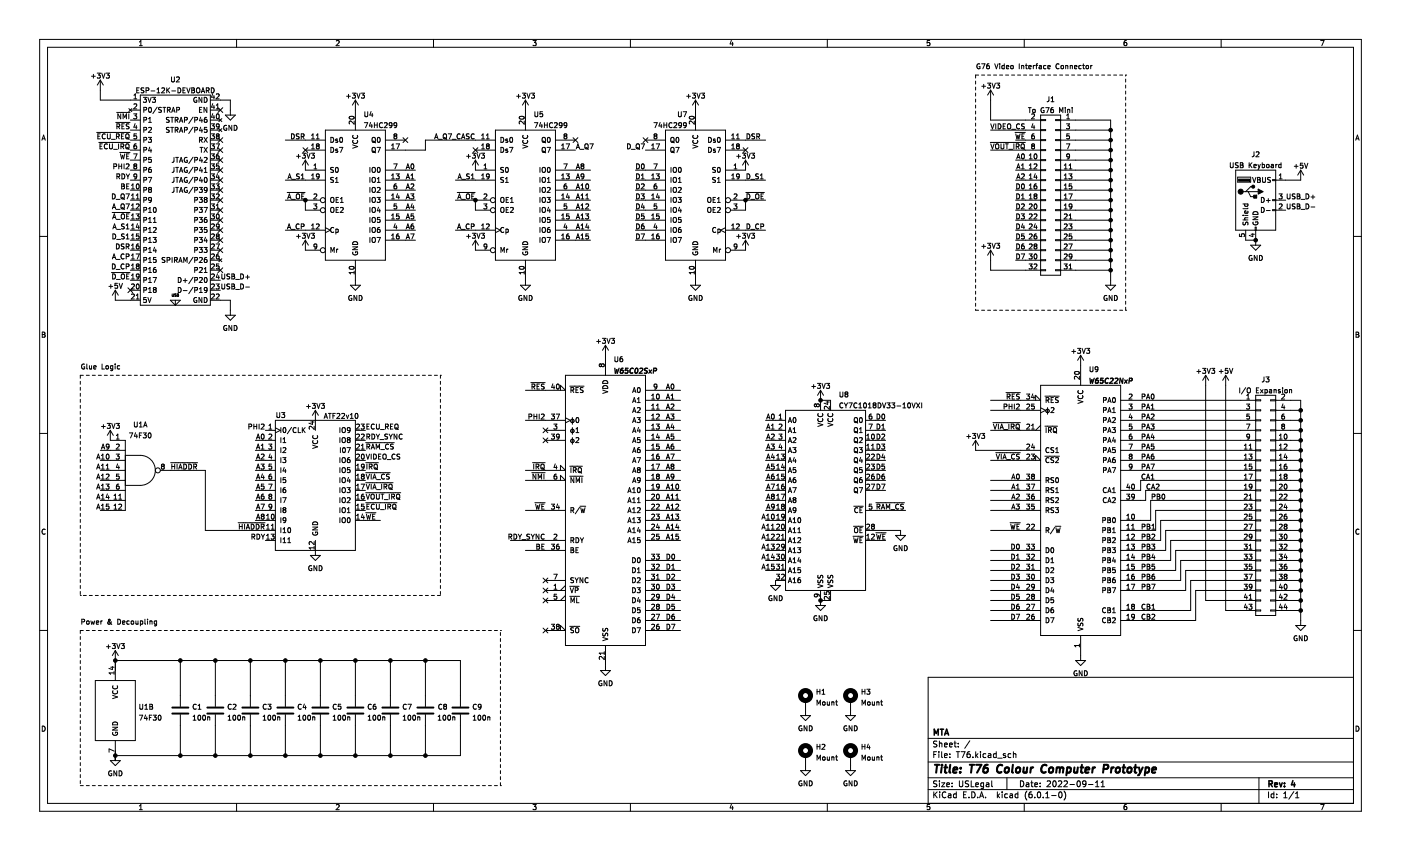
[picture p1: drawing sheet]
<svg xmlns="http://www.w3.org/2000/svg" width="356mm" height="216mm" viewBox="0 0 356 216" stroke-linecap="round" stroke-linejoin="round" font-family="sans-serif">
<path d="M.1 0h355.5v215.8h-355.5z" fill-rule="evenodd" fill="#fff" stroke="#fff" stroke-width=".25"/>
<g fill="none" stroke="#000" stroke-width=".25">
<path d="M10.1 10h335.4v195.8h-335.4zM12.1 12h331.4v191.8h-331.4zM23.2 19.3h1M23.7 18.9v.9M24.7 18.6h.8l-.5 .4 .4 .2v.5h-.7M25.8 18.6l.4 1.2 .5-1.2M27 18.6h.8l-.5 .4 .4 .2v.5h-.7M35.4 11.6h.7M35.4 10.7l.4-.4v1.3M43.5 19.5v1l.3 .3 .5-.3v-1M44.8 19.6l.5-.1 .2 .4-.8 .9h.8M60 10v2"/>
<path d="M85.4 10.4l.5-.1 .2 .4-.8 .9h.8M110 10v2M135.3 10.3h.8l-.4 .5 .3 .1v.6h-.7M160 10v2M185.6 10.2l-.3 1h.8M185.9 10.7v.9M210 10v2M236 10.3h-.6l-.1 .6 .6-.1 .1 .7h-.7M248.4 19h-.8v.8M248.7 16.2a.58 .58 0 0 0-.8 .6 .58 .58 0 0 0 .8 .5v-.4h-.2M249.1 19h.8M249.2 16.2h.8l-.5 1.3"/>
<path d="M250.7 19h.7M251 16.2l-.5 .3-.1 .7 .3 .3 .4-.2-.1-.6h-.3l-.3 .2M252.2 19h.8M252.5 16.2l.4 1.3 .4-1.3M253.7 19h.8M253.7 16.2v.1M253.7 16.6v.9M254.9 16.7l-.4-.1-.2 .2 .1 .6h.5M254.9 16.2v1.3M255.2 19h.8M255.4 17l.6-.1v-.2l-.4-.1-.2 .2 .1 .6h.5M256.7 16.7l.3-.1 .2 .2v.4l-.2 .3-.5-.3z"/>
<path d="M256.8 19h.7M258.3 19h.8M258.7 16.2v1.3M259.3 16.7h.5l.1 .8M259.3 16.6v.9M259.8 19h.8M260 10v2M260.3 16.6h.5M260.5 16.2v1.1l.3 .2M261.1 17l.6-.1v-.2l-.4-.1-.2 .2 .1 .6h.5M261.3 19h.8M262.3 16.6v.9"/>
<path d="M262.6 16.6l-.3 .2M262.9 19h.7M262.9 16.6h.5M263.4 16.2l-.3 .2v1.1M263.8 16.7h.5v.8M264.3 16.9l-.6 .3 .2 .3 .4-.1M264.4 19h.7M265.5 16.7l-.4-.1-.2 .2 .1 .6h.5M265.9 19h.8M266 17l.6-.1-.1-.2-.4-.1-.1 .2v.6h.5M267.4 19h.8M268.8 16.3a.56 .56 0 0 0-.8 .5 .56 .56 0 0 0 .8 .5"/>
<path d="M269 19h.7M269.4 16.7l.3-.1 .3 .2v.4l-.3 .3-.4-.3zM270.5 19h.7M270.5 16.6v.9M270.5 16.7h.5v.8M271.6 16.7h.5l.1 .8M271.6 16.6v.9M272 19h.8M272.7 17l.6-.1v-.2l-.4-.1-.2 .2 .1 .6h.5M273.5 19h.8M274.4 16.7l-.3-.1-.3 .2 .1 .6h.5M274.8 16.6h.5"/>
<path d="M275 16.2v1.1l.3 .2M275 19h.8M275.7 16.7h.5v.7l-.5-.1zM276.6 19h.7M276.8 16.6v.9M277.2 16.6l-.4 .2M278.1 19h.8M279.6 19h.8M281.1 19h.8M282.7 19h.7M284.2 19h.7M285.7 19h.1"/>
<path d="M285.7 19v.3M285.9 10.3l-.6 .3v.7l.2 .3 .5-.1-.1-.7h-.4l-.2 .2M310 10v2M335.2 10.3h.9l-.6 1.3M10.6 35.6l.5-1.3 .4 1.3M10.8 35.2h.6M24.5 33.6h8.5M24.8 34.6h.5M25.1 36.1h7.9M25.4 37.1h.4M25.4 34h-.6v1.2h.6M25.5 20.3l-.8 1.3"/>
<path d="M25.5 20.3v5.1h10.1M25.5 20.3l.7 1.3M26 36.5h-.6v1.3h.6M26.7 34.1a.56 .56 0 0 0-.8 .5 .56 .56 0 0 0 .8 .5M27.3 34v1l.2 .2 .5-.2v-1M27.3 36.6a.56 .56 0 0 0-.8 .5 .56 .56 0 0 0 .8 .5M27.8 36.5v1l.2 .3 .5-.3v-1M28.3 35.3h1M28.8 37.9h1M29.4 31.1h3.6M29.6 34.6h.6v-.5l-.6-.1v1.2M29.6 28.5h3.4"/>
<path d="M29.7 32.1l.6-.1v-.5l-.6-.1v1.3M29.9 34.6l.4 .6M30 32.1l.4 .6M30.1 36.5v1.3M30.4 38.7h2.6M30.6 39l.3 1.3 .2-.9 .3 .9 .3-1.3M30.6 28.9v1.2l-.7-1.2v1.2M30.7 37.2l.6-.1 .1-.5-.7-.1v1.3M30.8 34.6h.4M30.9 32h.5M31 37.2l.4 .6M31.2 30.1v-1.2l.5 .9 .4-.9v1.2"/>
<path d="M31.4 34h-.6v1.2h.6M31.5 31.4h-.6v1.3h.6M32 34.1l.2-.1 .5 .1 .1 .7-.2 .4h-.4l-.2-.2zM32.1 36.6l.4-.1 .2 .2 .1 .6-.3 .5-.5-.2-.1-.7zM32.2 34.9l.6 .4M32.2 37.5l.6 .4M32.2 39.6h.4M32.7 28.9v1.2M32.7 27.6l.8 .7M32.8 31.5h-.7a.53 .53 0 0 0 .6 .7l-.1 .4h-.6M32.8 39h-.6v1.3h.6M33.1 30.5h2.5"/>
<path d="M33.1 38.1h2.5M33.1 35.5h2.5M33.1 33h2.5M33.1 27.9h2.5M33.5 27.6l-.8 .7M33.9 28.9h.8l-.4 .5 .4 .1v.5h-.8M33.9 39h.9l-.6 1.3M34 26.5l.5-.2 .2 .4-.8 .9h.8M34 25.1h.7M34 24.2l.3-.4v1.3M34.3 31.4l-.3 .9h.8M34.6 31.8v.9"/>
<path d="M34.6 36.5l-.6 .3v.7l.2 .3 .5-.1-.1-.7h-.4l-.2 .2M34.7 34h-.7v.6l.6-.1 .1 .6h-.7M34.7 22.9h.4M35.3 22.3h-.6v1.3h.6M35.6 24.1h17.8v53.3h-17.8zM36.4 24.7h.8l-.5 .5 .4 .1v.5h-.7M36.5 27.9l.6-.1 .1-.4-.7-.2v1.3M36.5 30.4h.6l.1-.5-.7-.1v1.2M36.5 33l.6-.1 .1-.5-.7-.1v1.3M36.5 35.5h.6l.1-.5-.7-.1v1.2M36.5 38.1l.6-.1 .1-.5-.7-.1v1.3M36.5 22.3l-.6 .1a.53 .53 0 0 0 .6 .7l-.1 .4h-.6"/>
<path d="M37.1 23l.6-.1v-.5l-.6-.1v1.3M37.5 24.7l.5 1.3 .4-1.3M37.7 34.9h.7l-.4 .4 .4 .2v.5h-.7M37.7 32.4l.5-.1 .2 .4-.7 .9h.7M37.7 30.1l.4-.3v1.2M37.7 31h.7M37.8 27.4l.2-.2a.62 .62 0 0 1 .5 .7 .62 .62 0 0 1-.6 .5l-.2-.4zM38 37.3l-.3 .9h.8M38.3 37.8v.9M38.3 23.1h1M38.4 39.9h-.6l-.1 .6h.6l.1 .6h-.7M38.7 24.7h.8l-.5 .5 .4 .1v.5h-.7"/>
<path d="M39.8 22.6l.4-.3v1.3M39.8 23.6h.8M39.9 27.2l-1.1 1.6M41 27.3l-.7 .1a.53 .53 0 0 0 .6 .6v.4h-.6M41.1 22.4l.4-.1 .3 .3-.8 1h.8M41.3 27.2h.8M41.7 27.2v1.3M42.3 22.3v1.3M42.5 27.9l.6-.1 .1-.4-.7-.2v1.3M42.5 22.8l.6 .8M42.8 27.9l.4 .6M43 32.4h-.7a.53 .53 0 0 0 .6 .7l-.1 .4h-.6"/>
<path d="M43 29.8l-.7 .1a.53 .53 0 0 0 .6 .7l-.1 .4h-.6M43.1 22.3l-.8 .7M43.3 29.8h.7M43.3 32.3h.7M43.6 28.5l.4-1.3 .4 1.3M43.6 23.1h1M43.7 29.8v1.2M43.7 32.3v1.3M43.7 28.1h.6M44.2 39.9l-.1 1.1-.4 .2M44.5 30.4h.6v-.5l-.6-.1v1.2M44.5 33l.6-.1v-.5l-.6-.1v1.3"/>
<path d="M44.6 39.9h.7M44.8 33l.4 .6M44.8 30.4l.4 .6M44.8 27.9l.7-.1v-.4l-.7-.2v1.3M44.9 39.9v1.3M45.2 22.3a.64 .64 0 0 1 .7 .6 .64 .64 0 0 1-.7 .7zM45.6 33.6l.4-1.3 .4 1.3M45.6 31l.4-1.2 .4 1.2M45.7 33.2h.6M45.7 30.7h.6M46.4 22.9h.5M46.8 30.4h.6l.1-.5-.7-.1v1.2"/>
<path d="M46.8 33l.6-.1 .1-.5-.7-.1v1.3M47 22.3h-.6v1.3h.6M47.4 22.3l.4 1.3 .5-1.3M47.5 40a.58 .58 0 0 0-.7 .6 .58 .58 0 0 0 .7 .5v-.4h-.2M48.7 22.3h.4l.2 .2-.2 .4 .3 .4-.2 .3h-.5zM48.7 22.9h.4M49 39.9l-1.1 1.6M49 32.3l-1.1 1.6M49 29.7l-1.1 1.6M49.4 33l.6-.1 .1-.5-.7-.1v1.3M49.4 30.4h.6l.1-.5-.7-.1v1.2M49.9 24.8a.58 .58 0 0 0-.7 .5 .58 .58 0 0 0 .8 .5v-.4h-.3"/>
<path d="M49.9 22.5l.3-.2 .5 .2v.6l-.2 .4-.3 .1-.3-.2zM50.6 35.5h.6l.1-.5-.7-.1v1.2M50.6 27.8h.5M50.8 37.4h.7M50.9 39.9l-.3 .9h.8M50.9 35.5l.5 .6M50.9 32.3l-.3 .9h.8M50.9 29.7l-.3 .9h.8M51.1 23.6l.4-1.3 .4 1.3M51.1 37.4v1.3M51.2 23.2h.6M51.2 24.7v1.3l-.7-1.3v1.3"/>
<path d="M51.2 30.2v.8M51.2 32.7v.9M51.2 27.2h-.6v1.3h.6M51.8 37.4l.8 1.3M51.8 34.9l.8 1.2M51.8 24.7a.64 .64 0 0 1 .8 .6 .64 .64 0 0 1-.8 .7zM52.4 23l.6-.1v-.5l-.6-.1v1.3M52.4 29.8l-.5 .3-.1 .7 .3 .2 .4-.1-.1-.6h-.3l-.3 .2M52.5 32.3h-.6l-.1 .6h.6l.1 .6h-.7M52.5 27.2v1.3l-.7-1.3v1.3M52.6 37.4l-.8 1.3M52.6 34.9l-.8 1.2"/>
<path d="M52.7 23l.4 .6M53.4 30.5h2.5M53.4 38.1h2.5M53.4 35.5h2.5M53.4 33h2.5M53.4 27.9h2.5M53.4 25.4h5.1v3.8M53.6 34h.8l-.4 .4 .4 .2v.5h-.8M53.6 39h.8l-.4 .5 .4 .1v.6h-.8M53.6 31.4h.8l-.4 .5 .4 .1v.6h-.8M53.6 36.5h.8l-.4 .5 .4 .1v.6h-.8M53.6 22.3a.64 .64 0 0 1 .8 .6 .64 .64 0 0 1-.8 .7z"/>
<path d="M54 28.8l-.3 .9h.8M54 26.3l-.3 .9h.8M54 23.7l-.3 1h.8M54.3 24.2v.9M54.3 26.8v.8M54.3 29.3v.9M54.8 36.5h.9l-.6 1.3M54.9 23.9l.5-.1 .2 .4-.8 .9h.8M54.9 26.7l.4-.4v1.3M54.9 27.6h.7M55 29l.2-.1a.62 .62 0 0 1 .5 .6 .62 .62 0 0 1-.6 .6l-.2-.4zM55.1 34.5l-.2 .3 .2 .4 .5-.2-.2-.5"/>
<path d="M55.1 34.5l-.2-.2 .2-.3 .5 .2-.2 .3M55.1 34.5h.3M55.3 27.3l1.2 1.2M55.3 34.9l1.2 1.3M55.3 37.5l1.2 1.2M55.5 39l-.5 .3-.1 .8 .2 .2 .5-.1-.1-.6-.4-.1-.2 .3M55.5 32.6l.8 .8M55.5 30.1l.8 .8M55.6 32l-.2 .2h-.4v-.7l.4-.1 .2 .3v.7l-.6 .3M56.3 30.1l-.8 .8M56.3 32.6l-.8 .8M56.5 27.3l-1.2 1.2"/>
<path d="M56.5 34.9l-1.2 1.3M56.5 37.5l-1.2 1.2M57.2 29.2h2.5l-1.2 1.3zM57.5 31.9a.58 .58 0 0 0-.7 .5 .58 .58 0 0 0 .8 .5v-.4h-.3M58.8 31.8v1.3l-.7-1.3v1.3M59.4 31.8a.64 .64 0 0 1 .8 .6 .64 .64 0 0 1-.8 .7zM72.4 35.5h10.2M74 34a.64 .64 0 0 1 .7 .6 .64 .64 0 0 1-.7 .6zM75.3 39.7h.9M75.8 39.2v.9M75.9 34l-.6 .1a.53 .53 0 0 0 .6 .6l-.1 .5h-.6M76.5 34.6h.6v-.5l-.6-.1v1.2"/>
<path d="M76.7 38.9h.8l-.4 .5 .4 .1v.5h-.8M76.8 34.6l.4 .6M76.9 37.5l1.2 1.2M77.5 38.1h5.1M77.9 38.9l.4 1.2 .4-1.2M78.1 37.5l-1.2 1.2M79 38.9h.8l-.4 .5 .3 .1v.5h-.7M79.1 35.2h.7M79.1 36.9l.3-.4v1.3M79.1 37.8h.7M79.1 34.3l.3-.3v1.2M80.3 35.2h.7"/>
<path d="M80.3 34.3l.4-.3v1.2M80.5 37l-.2-.2 .2-.3 .5 .2-.2 .3M80.5 37l-.2 .3 .2 .5 .5-.3-.2-.5M80.5 37h.3M82.6 33h15.2v33h-15.2zM84 37.4a.64 .64 0 0 1 .7 .6 .64 .64 0 0 1-.7 .7zM84 34.9a.64 .64 0 0 1 .7 .6 .64 .64 0 0 1-.7 .6zM85.7 35.3h-.3l-.2 .2 .5 .3v.3h-.5M85.7 37.9l-.3-.1-.2 .2 .5 .3v.3h-.5M86.2 37.4h.8l-.5 1.3M86.3 35l.2-.1a.62 .62 0 0 1 .5 .6 .62 .62 0 0 1-.6 .6l-.2-.5zM88 24.4h.9"/>
<path d="M88.5 23.9v1M88.7 29.6a.61 .61 0 0 1 .7-.2 .61 .61 0 0 1 .4 .6 .62 .62 0 0 1-.7 .3 .62 .62 0 0 1-.4-.6zM89.4 23.6h.8l-.4 .5 .3 .1v.6h-.7M89.5 36.8l1.3 .4-1.3 .4M89.6 35.6a.56 .56 0 0 0 .5 .8 .56 .56 0 0 0 .6-.8M89.6 34.3a.56 .56 0 0 0 .5 .8 .56 .56 0 0 0 .6-.8M89.9 30.7v.8l-.9-.8-.4 .3 .1 .4M90.2 25.4l-.8 1.3M90.2 25.4v7.6M90.2 25.4l.8 1.3M90.6 23.6l.4 1.3 .4-1.3M91.7 23.6h.8l-.4 .5 .3 .1v.6h-.7"/>
<path d="M92.5 31.1h.8l-.5 1.3M92.6 28.3v1.1l.2 .2 .5-.2v-1.1M94.1 31.1l-.3 .9h.7M94.2 28.3l-.3 .9h.8M94.4 31.5v.9M94.5 28.8v.8M94.5 35l.2-.1 .5 .1 .1 .7-.2 .4h-.4l-.2-.2zM94.5 37.6l.2-.2 .5 .2 .1 .6-.2 .4-.4 .1-.2-.2zM94.7 38.4l.6 .4M94.7 35.8l.6 .4M95 31.7h.7M95 31.1v1.3"/>
<path d="M95.7 37.4h.9l-.6 1.3M95.7 31.1v1.3M95.9 35l.2-.1a.62 .62 0 0 1 .4 .6 .62 .62 0 0 1-.6 .6l-.1-.5zM97.1 31.2a.56 .56 0 0 0-.8 .6 .56 .56 0 0 0 .8 .5M97.6 31.2l.4-.1 .3 .4-.8 .9h.8M97.8 35.5h5.1M99.4 37.8h.7M99.4 36.9l.4-.4v1.3M99.5 31.7l-.2 .2-.4-.1-.1-.6 .5-.1 .2 .3-.1 .7-.5 .3M100.2 34.5l-.2 .3 .2 .4 .5-.2-.2-.5M100.2 34.5l-.2-.2 .2-.3 .5 .2-.2 .3M100.2 34.5h.3"/>
<path d="M100.5 36.5h.9l-.6 1.3M100.7 31.7l-.2 .2-.4-.1-.1-.6 .5-.1 .2 .3-.1 .7-.5 .3M102.3 34.9l1.2 1.3M103.5 34.9l-1.2 1.3M110.3 35.2l.4-1.2 .5 1.2M110.4 34.9h.6M111.3 35.3h1M112.6 34.1l.2-.1 .5 .1v.7l-.1 .4h-.4l-.2-.2zM112.7 34.9l.7 .4M113.8 34h.8l-.5 1.2M114.8 35.3h1M116.8 34.1a.56 .56 0 0 0-.8 .5 .56 .56 0 0 0 .8 .5"/>
<path d="M117.1 35.2l.5-1.2 .4 1.2M117.3 34.9h.6M118.4 39.7h1M118.9 39.2v.9M119.1 34l-.7 .1a.53 .53 0 0 0 .6 .6v.5h-.6M119.9 38.9h.8l-.4 .5 .3 .1v.5h-.7M120.1 37.5l1.2 1.2M120.4 34.1a.56 .56 0 0 0-.8 .5 .56 .56 0 0 0 .8 .5M120.7 38.1h5.1M121 38.9l.5 1.2 .4-1.2M121.3 37.5l-1.2 1.2M122.2 38.9h.8l-.5 .5 .4 .1v.5h-.7"/>
<path d="M122.2 35.2h.8M122.2 36.9l.4-.4v1.3M122.2 37.8h.8M122.2 34.3l.4-.3v1.2M123.5 35.2h.7M123.5 34.3l.3-.3v1.2M123.7 37l-.2-.2 .2-.3 .5 .2-.3 .3M123.7 37l-.2 .3 .2 .5 .5-.3-.3-.5M123.7 37h.2M125.8 33h15.2v33h-15.2zM125.8 35.5h-17.8v2.6h-10.2M127.1 37.4a.64 .64 0 0 1 .8 .6 .64 .64 0 0 1-.8 .7z"/>
<path d="M127.1 34.9a.64 .64 0 0 1 .8 .6 .64 .64 0 0 1-.8 .6zM128.8 35.3h-.3l-.1 .2 .4 .3v.3h-.4M128.8 37.9l-.3-.1-.1 .2 .4 .3v.3h-.4M129.3 37.4h.9l-.6 1.3M129.5 35l.2-.1a.62 .62 0 0 1 .4 .6 .62 .62 0 0 1-.5 .6l-.2-.5zM131.1 24.4h1M131.6 23.9v1M131.9 29.6a.61 .61 0 0 1 .7-.2 .61 .61 0 0 1 .4 .6 .62 .62 0 0 1-.7 .3 .62 .62 0 0 1-.5-.6zM132.6 23.6h.8l-.5 .5 .4 .1v.6h-.7M132.7 36.8l1.2 .4-1.2 .4M132.8 35.6a.56 .56 0 0 0 .5 .8 .56 .56 0 0 0 .5-.8M132.8 34.3a.56 .56 0 0 0 .5 .8 .56 .56 0 0 0 .5-.8"/>
<path d="M133.1 30.7v.8l-1-.8-.3 .3 .1 .4M133.4 25.4l-.8 1.3M133.4 25.4v7.6M133.4 25.4l.7 1.3M133.7 23.6l.5 1.3 .4-1.3M134.9 23.6h.8l-.5 .5 .4 .1v.6h-.7M135.6 31.1h.9l-.5 1.3M135.8 28.3v1.1l.2 .2 .5-.2v-1.1M137.2 31.1l-.3 .9h.8M137.5 31.5v.9M137.7 37.6l.2-.2 .5 .2v.6l-.1 .4-.4 .1-.2-.2zM137.7 35l.2-.1 .5 .1v.7l-.1 .4h-.4l-.2-.2z"/>
<path d="M137.7 28.3h-.6l-.1 .7 .6-.1 .1 .6h-.7M137.8 35.8l.7 .4M137.8 38.4l.7 .4M138.2 31.7h.7M138.2 31.1v1.3M138.9 37.4h.8l-.5 1.3M138.9 31.1v1.3M139 35l.2-.1a.62 .62 0 0 1 .5 .6 .62 .62 0 0 1-.6 .6l-.2-.5zM140.2 31.2a.56 .56 0 0 0-.8 .6 .56 .56 0 0 0 .8 .5M140.7 31.2l.5-.1 .3 .4-.8 .9h.8M141 38.1h5.1M141 35.5h5.1"/>
<path d="M142.6 37.8h.7M142.6 36.9l.3-.4v1.3M142.7 31.7l-.3 .2-.3-.1-.1-.6 .4-.1 .3 .3-.1 .7-.5 .3M143.4 34.5l-.2 .3 .2 .4 .5-.2-.3-.5M143.4 34.5l-.2-.2 .2-.3 .5 .2-.3 .3M143.4 34.5h.2M143.7 36.5h.9l-.6 1.3M143.9 31.7l-.3 .2-.3-.1-.1-.6 .4-.1 .3 .3-.1 .7-.5 .3M145.5 34.9l1.2 1.3M146.3 37.8l.4-1.3 .4 1.3M146.4 37.4h.6M146.7 34.9l-1.2 1.3"/>
<path d="M147.2 37.9h1M148.5 36.7l.2-.2 .5 .2 .1 .6-.2 .4-.4 .1-.2-.2zM148.7 37.5l.6 .4M149.7 36.5h.9l-.6 1.3M159.3 36.5a.64 .64 0 0 1 .7 .6 .64 .64 0 0 1-.7 .7zM160.3 37.9h.9M161.5 36.7l.3-.2 .4 .2 .1 .6-.2 .4-.3 .1-.3-.2zM161.7 37.5l.7 .4M162.7 36.5h.9l-.6 1.3M163.2 34.9l1.2 1.3M163.8 38.1h5.1M163.8 35.5h5.1"/>
<path d="M164.4 34.9l-1.2 1.3M165.4 37.8h.7M165.4 36.9l.4-.4v1.3M166 31.1h.8l-.5 1.3M166.3 34.5l-.3 .3 .3 .4 .4-.2-.2-.5M166.3 34.5l-.3-.2 .3-.3 .4 .2-.2 .3M166.3 34.5h.2M166.6 36.5h.8l-.5 1.3M167.5 31.1l-.3 .9h.8M167.8 31.5v.9M168.5 31.1v1.3M168.5 31.7h.7"/>
<path d="M168.9 33h15.2v33h-15.2zM169.2 31.1v1.3M170.3 37.6l.3-.2 .4 .2 .1 .6-.2 .4-.3 .1-.3-.2zM170.3 35l.3-.1 .4 .1 .1 .7-.2 .4h-.3l-.3-.2zM170.5 38.4l.7 .4M170.5 35.8l.7 .4M170.6 31.2a.56 .56 0 0 0-.8 .6 .56 .56 0 0 0 .8 .5M171 31.2l.5-.1 .3 .4-.8 .9h.8M171.5 37.4h.9l-.6 1.3M171.7 35l.2-.1a.62 .62 0 0 1 .4 .6 .62 .62 0 0 1-.5 .6l-.2-.5zM172.2 28.3v1.1l.2 .2 .5-.2v-1.1M173 31.7l-.3 .2-.3-.1-.1-.6 .4-.1 .3 .3-.1 .7-.5 .3"/>
<path d="M173.4 28.3h.9l-.6 1.3M174.2 31.7l-.2 .2-.4-.1-.1-.6 .5-.1 .2 .3-.1 .7-.5 .3M174.3 24.4h1M174.8 23.9v1M175.1 29.6a.61 .61 0 0 1 .7-.2 .61 .61 0 0 1 .4 .6 .62 .62 0 0 1-.8 .3 .62 .62 0 0 1-.4-.6zM175.7 23.6h.8l-.4 .5 .4 .1v.6h-.8M175.8 36.8l1.3 .4-1.3 .4M176 35.6a.56 .56 0 0 0 .5 .8 .56 .56 0 0 0 .5-.8M176 34.3a.56 .56 0 0 0 .5 .8 .56 .56 0 0 0 .5-.8M176.2 30.7v.8l-.9-.8-.4 .3 .2 .4M176.5 25.4v7.6M176.5 25.4l.8 1.3"/>
<path d="M176.5 25.4l-.7 1.3M176.9 23.6l.4 1.3 .4-1.3M178 23.6h.8l-.4 .5 .4 .1v.6h-.8M179.9 37.4a.64 .64 0 0 1 .7 .6 .64 .64 0 0 1-.7 .7zM179.9 34.9a.64 .64 0 0 1 .7 .6 .64 .64 0 0 1-.7 .6zM181.5 35.3h-.3l-.1 .2 .4 .3v.3h-.4M181.5 37.9l-.3-.1-.1 .2 .4 .3v.3h-.4M182 37.4h.9l-.6 1.3M182.2 35l.2-.1a.62 .62 0 0 1 .4 .6 .62 .62 0 0 1-.5 .6l-.2-.5zM184.1 38.1h5.1M184.1 35.5h10.2M185.7 35.2h.7"/>
<path d="M185.7 37.8h.7M185.7 34.3l.4-.3v1.2M185.7 36.9l.4-.4v1.3M186.9 35.2h.8M186.9 34.3l.4-.3v1.2M187 39.7h1M187.2 37l-.3-.2 .3-.3 .5 .2-.3 .3M187.2 37l-.3 .3 .3 .5 .5-.3-.3-.5M187.2 37h.2M187.5 39.2v.9M188.4 38.9h.8l-.4 .5 .4 .1v.5h-.8M188.6 37.5l1.2 1.2"/>
<path d="M189.6 38.9l.4 1.2 .4-1.2M189.6 34a.64 .64 0 0 1 .7 .6 .64 .64 0 0 1-.7 .6zM189.8 37.5l-1.2 1.2M190.7 38.9h.8l-.4 .5 .4 .1v.5h-.8M191.5 34l-.6 .1a.53 .53 0 0 0 .6 .6l-.1 .5h-.6M192.1 34.6h.6l.1-.5-.7-.1v1.2M192.4 34.6l.4 .6M247.6 20.6v.7M247.6 22.1v.8M247.6 23.6v.8M247.6 25.1v.8M247.6 26.7v.7"/>
<path d="M247.6 28.2v.7M247.6 29.7v.8M247.6 31.2v.8M247.6 32.8v.7M247.6 34.3v.7M247.6 35.8v.8M247.6 37.3v.8M247.6 38.8v.8M249.2 21.9h1M249.7 21.4v1M250.6 21.1h.8l-.4 .5 .4 .1v.5h-.8M251.4 36.1h8.8"/>
<path d="M251.4 22.9v7.6h12.7M251.4 38.1h12.7M251.4 33h12.7M251.4 22.9l-.7 1.2M251.4 22.9l.8 1.2M251.5 31.4l.4 1.3 .4-1.3M251.5 36.5l.4 1.3 .4-1.3M251.8 21.1l.4 1.3 .4-1.3M252.7 36.7l.3-.2 .5 .2v.6l-.2 .4-.3 .1-.3-.2zM252.7 31.4v1.3M252.9 21.1h.8l-.4 .5 .4 .1v.5h-.8M253.3 31.4a.64 .64 0 0 1 .8 .7 .64 .64 0 0 1-.8 .6z"/>
<path d="M254.1 36.5v1l.2 .3 .5-.3v-1M254.6 32h.4M255.2 31.4h-.6v1.3h.6M255.2 36.5h.7M255.6 36.5v1.3M255.8 31.6l.2-.2 .5 .2 .1 .7-.2 .3-.4 .1-.2-.2zM256.1 37.9h.9M256.8 32.8h1M257.3 36.5v1.3M257.6 33.6h2.6M257.8 35.5h6.3M257.8 34l.3 1.2 .3-.9 .2 .9 .3-1.2"/>
<path d="M257.9 37.2l.6-.1 .1-.5-.7-.1v1.3M258.2 39.9h.6M258.2 37.2l.5 .6M258.8 31.5a.56 .56 0 0 0-.8 .6 .56 .56 0 0 0 .8 .5M259.2 36.7l.3-.2 .4 .2 .1 .6-.2 .4-.3 .1-.3-.2zM259.4 39.2l.2-.2a.62 .62 0 0 1 .4 .7 .62 .62 0 0 1-.5 .5l-.2-.4zM259.4 34.6h.4M259.4 37.5l.7 .4M260 31.5h-.7a.53 .53 0 0 0 .6 .7v.4h-.6M260 34h-.6v1.2h.6M261 27.3h.7M261.3 39.4l.3-.4v1.3"/>
<path d="M261.4 27.3v1.3M261.9 29l.4-.1 .3 .3-.8 1h.8M262.1 37l-.2-.2 .2-.3 .5 .2-.3 .3M262.1 37l-.2 .3 .2 .5 .5-.3-.3-.5M262.1 37h.2M262.2 31.4l-.3 .9h.7M262.2 27.8l.3-.1 .3 .3v.3l-.3 .3-.4-.3zM262.5 34l-.6 .3v.7l.2 .2 .4-.1v-.6l-.4-.1-.2 .3M262.5 31.8v.9M262.6 39.2l.2-.2a.62 .62 0 0 1 .4 .7 .62 .62 0 0 1-.6 .6l-.1-.5zM264.1 29.2h5.1v40.6h-5.1zM264.1 38h1.3v.2h-1.3"/>
<path d="M264.1 35.4h1.3v.3h-1.3M264.1 32.9h1.3v.2h-1.3M264.1 30.3h1.3v.3h-1.3M264.9 27.4a.58 .58 0 0 0-.7 .6 .58 .58 0 0 0 .8 .5v-.5h-.2M265.4 27.3h.9l-.6 1.3M266.2 24.5v1.1l-.4 .2M266.8 24.9l.4-.4v1.3M266.8 25.8h.7M267.3 27.3l-.5 .3-.1 .7 .2 .3 .5-.1-.1-.6-.4-.1-.2 .2M268.9 28.6v-1.3l.5 .9 .4-.9v1.3M269.2 30.5h12.7v41.9M269.2 38.1h12.7"/>
<path d="M269.2 35.5h12.7M269.2 33h12.7M269.2 30.3h-1.3v.3h1.3M269.2 32.9h-1.3v.2h1.3M269.2 35.4h-1.3v.3h1.3M269.2 38h-1.3v.2h1.3M270.4 27.3v.1M270.4 27.7v.9M270.7 36.5h.8l-.5 1.3M270.7 31.4h.8l-.5 .5 .4 .1v.6h-.7M270.7 30.2h.8M270.7 29.2l.4-.3v1.3"/>
<path d="M271 27.9l.5-.1v.8M271 27.7v.9M271.4 34h-.6l-.1 .6 .7-.1v.6h-.7M271.5 39.6l-.3 .2h-.3l-.1-.6 .4-.2 .3 .3-.1 .7-.5 .3M272.1 27.3v.1M272.1 27.7v.9M285.7 20.1v.7M285.7 21.6v.7M285.7 23.1v.8M285.7 24.6v.8M285.7 26.2v.7M285.7 27.7v.7"/>
<path d="M285.7 29.2v.8M285.7 30.7v.8M285.7 32.2v.8M285.7 33.8v.7M285.7 35.3v.8M285.7 36.8v.8M285.7 38.3v.8M285.7 39.9v.7M318.3 38.5l-.1 1.1-.4 .2M318.8 38.6l.5-.1 .3 .4-.8 .9h.8M344.1 35.6l.4-1.3 .5 1.3M344.2 35.2h.6"/>
<path d="M10.1 60h2M28.5 53.9h4.5M28.5 49.2a.64 .64 0 0 1 .8 .6 .64 .64 0 0 1-.8 .7zM28.5 53l.4-1.3 .5 1.3M28.6 55.5l.4-1.2 .4 1.2M28.6 59.3a.64 .64 0 0 1 .8 .7 .64 .64 0 0 1-.8 .6zM28.6 52.6h.7M28.6 58.1l.5-1.3 .4 1.3M28.7 55.2h.6M28.8 57.7h.6M28.9 42.2h.6l.1-.5-.7-.1v1.2M29.5 53.1h1"/>
<path d="M29.5 50.6h1M29.6 55.7h.9M29.6 58.2h1M29.7 44.8l.6-.1v-.5l-.6-.1v1.3M30 44.8l.4 .6M30.2 42.2h.7M30.2 41.6v1.2M30.8 49.4l.2-.2 .5 .2v.6l-.1 .4-.4 .1-.2-.2zM30.8 51.9l.2-.2 .5 .2v.7l-.1 .3-.4 .1-.2-.2zM30.8 54.5l.3-.2 .4 .2 .1 .6-.2 .4h-.3l-.3-.1zM30.9 46.7h.4l.2 .2-.2 .4 .3 .4-.2 .2h-.5zM30.9 41.6v1.2"/>
<path d="M30.9 47.3h.4M30.9 52.7l.7 .4M30.9 50.2l.7 .4M30.9 44.1a.64 .64 0 0 1 .8 .6 .64 .64 0 0 1-.8 .7zM31.5 41.6v1.2M31.5 56.9h-.6a.53 .53 0 0 0 .6 .7l-.1 .4h-.6M31.5 59.4l-.6 .1a.53 .53 0 0 0 .6 .6l-.1 .5h-.6M32 51.7h.8l-.5 1.3M32 49.2h.8l-.5 1.3M32 59.7l.4-.4v1.3M32 58.1h.8M32 41.7l.5-.1 .3 .3-.8 .9h.8"/>
<path d="M32 57.2l.4-.4v1.3M32 44.1l.5 .7M32.2 47.3h.4M32.2 54.9h.4M32.5 44.8v.6M32.8 46.7h-.6v1.2h.6M32.8 54.3h-.6v1.2h.6M32.9 44.1l-.4 .7M33.1 48.2h2.5M33.1 50.8h2.5M33.1 53.3h2.5M33.1 55.9h2.5"/>
<path d="M33.1 58.4h2.5M33.1 45.7h2.5M33.1 43.2h2.5M33.1 40.6h2.5M33.4 47.9h.7M33.4 47l.3-.3v1.2M33.4 49.6l.3-.4v1.3M33.4 52.1l.3-.4v1.3M33.4 54.6l.3-.3v1.2M33.4 57.2l.3-.4v1.3M33.4 59.7l.3-.3v1.2M33.4 50.5h.7"/>
<path d="M33.4 53h.7M33.4 55.5h.7M33.4 58.1h.7M34.2 42.1l-.2-.2 .2-.3 .5 .2-.2 .3M34.2 42.1l-.2 .3 .2 .5 .5-.3-.2-.5M34.2 42.1h.3M34.5 54.3h.8l-.4 .5 .4 .1v.5h-.8M34.6 51.9l.5-.2 .2 .4-.8 .9h.8M34.6 50.5h.7M34.6 49.6l.4-.4v1.3M34.7 46.8l.2-.1a.62 .62 0 0 1 .4 .6 .62 .62 0 0 1-.5 .6l-.2-.5zM34.7 44.7l-.2 .2-.4-.1-.1-.6 .5-.1 .2 .3v.7l-.6 .3"/>
<path d="M34.9 56.8l-.3 .9h.8M35.2 57.2v.9M35.3 59.4h-.6l-.1 .6 .6-.1 .1 .6h-.7M36.5 48.2h.6l.1-.5-.7-.2v1.3M36.5 40.6l.6-.1 .1-.4-.7-.2v1.3M36.5 43.1h.6l.1-.5-.7-.1v1.2M36.5 45.7l.6-.1 .1-.5-.7-.1v1.3M36.5 50.8l.6-.1 .1-.5-.7-.1v1.3M36.5 53.3l.6-.1 .1-.5-.7-.1v1.3M36.5 55.8h.6l.1-.5-.7-.1v1.2M36.5 58.4l.6-.1 .1-.5-.7-.1v1.3M37.7 45h.8l-.5 1.3"/>
<path d="M37.7 53.9h.7M37.7 53l.4-.4v1.3M37.7 55.5l.4-.3v1.2M37.7 58.1l.4-.4v1.3M37.7 56.4h.7M37.7 59h.7M38 48.1l-.3-.2 .3-.4 .4 .3-.2 .3M38 48.1l-.3 .2 .3 .5 .4-.2-.2-.5M38 48.1h.2M38.3 42.5l-.5 .3-.1 .7 .3 .2 .4-.1-.1-.6h-.3l-.3 .2M38.4 50.6l-.2 .3-.4-.1v-.6l.4-.1 .2 .2v.8l-.6 .3M38.9 57.8l.5-.1 .2 .4-.7 .9h.7"/>
<path d="M38.9 56.4h.7M38.9 55.5l.4-.3v1.2M39 52.7l.2-.1a.62 .62 0 0 1 .5 .7 .62 .62 0 0 1-.6 .5l-.2-.4zM44.2 47.5l-.1 1.1-.4 .2M44.2 42.5l-.1 1.1-.4 .1M44.2 45l-.1 1.1-.4 .2M44.6 47.5h.7M44.6 45h.7M44.6 42.5h.7M44.9 42.5v1.2M44.9 45v1.3M44.9 47.5v1.3"/>
<path d="M45.6 43.7l.4-1.2 .4 1.2M45.6 48.8l.4-1.3 .4 1.3M45.6 46.3l.4-1.3 .4 1.3M45.6 41.2l.4-1.3 .4 1.3M45.7 48.5h.6M45.7 45.9h.6M45.7 43.4h.6M45.7 40.8h.6M47.5 47.6a.58 .58 0 0 0-.7 .6 .58 .58 0 0 0 .7 .5v-.4h-.2M47.5 42.5a.58 .58 0 0 0-.7 .6 .58 .58 0 0 0 .7 .5v-.4h-.2M47.5 45.1a.58 .58 0 0 0-.7 .6 .58 .58 0 0 0 .7 .5v-.5h-.2M49 47.5l-1.1 1.6"/>
<path d="M49 44.9l-1.1 1.7M49 42.4l-1.1 1.6M49.4 48.2h.6l.1-.5-.7-.2v1.3M49.4 50.8l.6-.1 .1-.5-.7-.1v1.3M49.4 53.3l.6-.1 .1-.5-.7-.1v1.3M49.4 55.8h.6l.1-.5-.7-.1v1.2M49.4 58.4l.6-.1 .1-.5-.7-.1v1.3M49.4 40.6l.6-.1 .1-.4-.7-.2v1.3M49.4 45.7l.6-.1 .1-.5-.7-.1v1.3M49.4 43.1h.6l.1-.5-.7-.1v1.2M50.6 47.5h.8l-.5 .5 .4 .2v.5h-.7M50.6 50.1h.8l-.5 .5 .4 .1v.5h-.7"/>
<path d="M50.6 52.6h.8l-.5 .5 .4 .1v.6h-.7M50.6 55.2h.8l-.5 .4 .4 .2v.5h-.7M50.6 57.7h.8l-.5 .5 .4 .1v.6h-.7M50.9 44.9l-.3 1h.8M50.9 42.4l-.3 .9h.8M51.2 40.4v.8M51.2 42.9v.8M51.2 45.4v.9M51.8 52.6h.8l-.5 1.3M51.8 40.1l.5-.2 .3 .4-.8 .9h.8M51.8 42.8l.4-.3v1.2M51.8 43.7h.8"/>
<path d="M52 45.1l.1-.1a.62 .62 0 0 1 .5 .7 .62 .62 0 0 1-.6 .5l-.2-.4zM52.1 50.6l-.3 .3 .3 .5 .5-.3-.3-.5M52.1 50.6l-.3-.2 .3-.3 .5 .2-.3 .3M52.1 50.6h.2M52.4 55.2l-.5 .3-.1 .7 .3 .2 .4-.1-.1-.6-.3-.1-.3 .3M52.5 57.7h-.6l-.1 .6 .6-.1 .1 .7h-.7M52.6 48.1l-.3 .2h-.3l-.1-.6 .4-.2 .3 .3-.1 .7-.5 .3M53.4 48.2h2.5M53.4 50.8h2.5M53.4 53.3h2.5M53.4 55.9h2.5M53.4 58.4h2.5"/>
<path d="M53.4 45.7h2.5M53.4 43.2h2.5M53.4 40.6h2.5M53.6 46.7h.8l-.4 .4 .4 .2v.5h-.8M53.6 41.6h.8l-.4 .5 .4 .1v.5h-.8M53.6 49.2h.8l-.4 .5 .4 .1v.5h-.8M53.6 51.7h.8l-.4 .5 .4 .1v.6h-.8M53.6 54.3h.8l-.4 .5 .4 .1v.5h-.8M53.6 44.1h.8l-.4 .5 .4 .1v.6h-.8M53.7 56.9l.5-.1 .2 .4-.8 .9h.8M53.7 59.5l.5-.1 .2 .3-.8 .9h.8M54.8 46.7h.8l-.4 .4 .4 .2v.5h-.8"/>
<path d="M54.9 49.3l.5-.1 .2 .4-.8 .9h.8M54.9 53h.7M54.9 52.1l.4-.4v1.3M55 54.4l.2-.1a.62 .62 0 0 1 .5 .6 .62 .62 0 0 1-.6 .6l-.2-.4zM55.1 59.9l-.2 .2 .2 .5 .5-.2-.2-.5M55.1 59.9l-.2-.2 .2-.3 .5 .2-.2 .3M55.1 59.9h.3M55.2 44.1l-.3 .9h.8M55.3 50.2l1.2 1.2M55.3 40l1.2 1.2M55.3 42.6l1.2 1.2M55.3 45.1l1.2 1.2"/>
<path d="M55.3 55.3l1.2 1.2M55.3 52.7l1.2 1.2M55.3 47.6l1.2 1.3M55.3 57.8l1.2 1.2M55.5 44.5v.9M55.6 41.6h-.6l-.1 .6 .6-.1 .1 .6h-.7M55.6 57.4l-.2 .2-.4-.1v-.6l.4-.1 .2 .3v.7l-.6 .3M56.5 52.7l-1.2 1.2M56.5 47.6l-1.2 1.3M56.5 50.2l-1.2 1.2M56.5 42.6l-1.2 1.2M56.5 40l-1.2 1.2"/>
<path d="M56.5 45.1l-1.2 1.2M56.5 55.3l-1.2 1.2M56.5 57.8l-1.2 1.2M72.4 50.8h8.9M72.4 58.4h10.2M72.4 45.7h10.2M72.9 48.8h4.5M73 58.1l.4-1.3 .4 1.3M73 50.5l.4-1.3 .5 1.3M73.1 57.7h.6M73.1 45.4l.4-1.3 .4 1.3M73.1 50.1h.6"/>
<path d="M73.2 45h.6M73.9 58.2h1M74 50.6h1M74 45.5h1M75.3 49.4l.2-.2 .5 .2v.6l-.1 .4-.4 .1-.2-.2zM75.3 60h.9M75.8 59.5v.9M75.9 56.9a.56 .56 0 0 0-.8 .5 .56 .56 0 0 0 .8 .6M76 44.2h-.7a.53 .53 0 0 0 .6 .7v.4h-.6M76.5 57.5l.6-.1v-.5l-.6-.1v1.3M76.5 45.4h.7M76.5 44.5l.3-.4v1.3"/>
<path d="M76.6 49.8h.4M76.7 59.2h.8l-.4 .5 .4 .1v.5h-.8M77.2 49.2h-.6v1.3h.6M77.5 50.8v2.5h3.8M77.5 40.6v2.6h5.1M77.5 40.6l-.8 1.3M77.5 40.6l.8 1.3M77.9 59.2l.4 1.2 .4-1.2M79 59.2h.8l-.4 .5 .3 .1v.5h-.7M79.1 58.1h.7M79.1 44.5l.3-.4v1.3M79.1 45.4h.7"/>
<path d="M79.1 57.2l.3-.4v1.3M79.6 51.7h.8l-.4 .5 .4 .1v.6h-.8M79.7 49.3l.5-.1 .2 .4-.8 .9h.8M79.7 42.9h.7M79.7 41.9l.4-.3v1.3M80.3 56.9l.5-.1 .2 .4-.8 .9h.8M81 44.7l-.2 .2-.4-.1v-.6l.4-.1 .2 .3v.7l-.6 .3M82.6 57.8l1.3 .6-1.3 .6M84 50.3l.2-.2 .5 .2 .1 .6-.2 .4-.4 .1-.2-.2zM84 52.8l.2-.2 .5 .2 .1 .7-.2 .3-.4 .1-.2-.2zM84.6 42.5l-.6 .1a.53 .53 0 0 0 .6 .7l-.1 .4h-.6M84.6 45.1h-.6a.53 .53 0 0 0 .6 .7l-.1 .4h-.6"/>
<path d="M84.7 57.8a.56 .56 0 0 0-.8 .5 .56 .56 0 0 0 .8 .6M85.1 46.3h.8M85.1 45.4l.4-.4v1.3M85.3 42.6l.1-.1a.62 .62 0 0 1 .5 .6 .62 .62 0 0 1-.6 .6l-.2-.4zM85.3 58.2l.3-.1 .3 .3-.2 .5h-.4M85.3 58.1v1.3M85.3 50.7h.4M85.3 53.2h.4M85.9 50.1h-.6v1.3h.6M85.9 52.6h-.6v1.3h.6M86.4 51.4h.7M86.4 52.7l.5-.1 .2 .4-.8 .9h.8"/>
<path d="M86.4 50.4l.4-.3v1.3M93.9 42.5v1.2M93.9 45v1.3M93.9 47.5v1.3M93.9 50.1v1.3M93.9 52.6v1.3M93.9 55.2v1.2M93.9 57.7v1.3M94.5 50.3l.2-.2 .5 .2 .1 .6-.2 .4-.4 .1-.2-.2zM94.5 47.7l.2-.2 .5 .2 .1 .7-.2 .4h-.4l-.2-.2zM94.5 55.3l.2-.1 .5 .1 .1 .7-.2 .4h-.4l-.2-.1zM94.5 52.8l.2-.2 .5 .2 .1 .7-.2 .3-.4 .1-.2-.2z"/>
<path d="M94.5 45.2l.2-.2 .5 .2 .1 .7-.2 .3-.4 .1-.2-.2zM94.5 57.9l.2-.2 .5 .2 .1 .7-.2 .3-.4 .1-.2-.2zM94.5 42.7l.2-.2 .5 .2 .1 .6-.2 .4h-.4l-.2-.1zM95.7 50.1h.8l-.4 .5 .3 .1v.5h-.7M95.8 47.7l.4-.2 .3 .4-.8 .9h.8M95.8 45.4l.3-.4v1.3M95.8 46.3h.7M95.9 42.6l.2-.1a.62 .62 0 0 1 .4 .6 .62 .62 0 0 1-.6 .6l-.1-.4zM96.1 52.6l-.3 .9h.8M96.4 57.7l-.6 .3v.7l.2 .3 .4-.1v-.7h-.4l-.2 .2M96.4 53v.9M96.4 55.2h-.6v.6l.6-.1v.6h-.6"/>
<path d="M97.8 48.2h7.6M97.8 50.8h7.6M97.8 53.3h7.6M97.8 55.9h7.6M97.8 58.4h7.6M97.8 45.7h7.6M97.8 43.2h7.6M99.4 50.5h.7M99.4 55.5h.7M99.4 45.4h.7M99.4 59.7l.4-.3v1.2M99.4 44.5l.4-.4v1.3"/>
<path d="M99.4 49.6l.4-.4v1.3M99.4 54.6l.4-.3v1.2M99.9 41.6h.9l-.6 1.3M100.3 56.8l-.3 .9h.8M100.5 44.1h.8l-.4 .5 .4 .1v.6h-.8M100.6 46.7l-.5 .3-.1 .7 .2 .2 .5-.1-.1-.6-.4-.1-.2 .3M100.6 57.2v.9M100.7 51.7h-.6l-.1 .6h.6l.1 .6h-.7M100.9 49.1l-.3 .9h.8M101.2 59.4l-.5 .3-.1 .7 .2 .2 .5-.1-.1-.6-.4-.1-.2 .3M101.2 49.6v.9M101.3 54.3h-.6l-.1 .6 .6-.1 .1 .6h-.7"/>
<path d="M103.1 42.8l.4-1.2 .4 1.2M103.1 45.4l.4-1.3 .4 1.3M103.1 50.5l.4-1.3 .4 1.3M103.1 47.9l.4-1.2 .4 1.2M103.1 53l.4-1.3 .4 1.3M103.1 55.5l.4-1.2 .4 1.2M103.1 58.1l.4-1.3 .4 1.3M103.2 45h.6M103.2 42.5h.6M103.2 57.7h.6M103.2 55.2h.6M103.2 52.6h.6"/>
<path d="M103.2 47.6h.6M103.2 50.1h.6M104.3 49.2h.7l-.4 .5 .4 .1v.5h-.7M104.3 59.3h.8l-.5 1.3M104.3 46.8l.5-.1 .2 .3-.7 .9h.7M104.3 45.4h.7M104.3 44.5l.4-.4v1.3M104.4 41.7l.2-.1a.62 .62 0 0 1 .5 .6 .62 .62 0 0 1-.6 .6l-.2-.4zM104.6 51.7l-.3 .9h.8M104.9 56.8l-.5 .3-.1 .7 .3 .3 .4-.1-.1-.6-.3-.1-.3 .2M104.9 52.2v.8M105 54.3h-.6l-.1 .6 .6-.1 .1 .6h-.7"/>
<path d="M115.6 50.8h8.9M115.6 58.4h10.2M115.6 45.7h10.2M116.1 48.8h4.5M116.1 58.1l.4-1.3 .5 1.3M116.2 50.5l.4-1.3 .4 1.3M116.2 57.7h.6M116.2 45.4l.5-1.3 .4 1.3M116.3 50.1h.6M116.4 45h.6M117.1 58.2h1M117.1 50.6h1"/>
<path d="M117.2 45.5h1M118.4 49.4l.3-.2 .4 .2 .1 .6-.2 .4-.3 .1-.3-.2zM118.4 60h1M118.9 59.5v.9M119.1 56.9a.56 .56 0 0 0-.8 .5 .56 .56 0 0 0 .8 .6M119.1 44.2h-.6a.53 .53 0 0 0 .6 .7l-.1 .4h-.6M119.6 57.5l.6-.1 .1-.5-.7-.1v1.3M119.6 45.4h.8M119.6 44.5l.4-.4v1.3M119.7 49.8h.5M119.9 59.2h.8l-.4 .5 .3 .1v.5h-.7M120.4 49.2h-.7v1.3h.7"/>
<path d="M120.7 50.8v2.5h3.8M120.7 40.6v2.6h5.1M120.7 40.6l-.8 1.3M120.7 40.6l.7 1.3M121 59.2l.5 1.2 .4-1.2M122.2 59.2h.8l-.5 .5 .4 .1v.5h-.7M122.2 58.1h.8M122.2 45.4h.8M122.2 44.5l.4-.4v1.3M122.2 57.2l.4-.4v1.3M122.8 51.7h.8l-.4 .5 .3 .1v.6h-.7M122.9 49.3l.4-.1 .3 .4-.8 .9h.8"/>
<path d="M122.9 42.9h.7M122.9 41.9l.3-.3v1.3M123.5 56.9l.4-.1 .3 .4-.8 .9h.8M124.2 44.7l-.3 .2-.3-.1-.1-.6 .4-.1 .3 .3-.1 .7-.5 .3M125.8 57.8l1.2 .6-1.2 .6M127.1 50.3l.3-.2 .5 .2v.6l-.1 .4-.4 .1-.3-.2zM127.1 52.8l.3-.2 .5 .2v.7l-.1 .3-.4 .1-.3-.2zM127.8 45.1h-.7a.53 .53 0 0 0 .7 .7l-.1 .4h-.6M127.8 42.5l-.7 .1a.53 .53 0 0 0 .7 .7l-.1 .4h-.6M127.9 57.8a.56 .56 0 0 0-.8 .5 .56 .56 0 0 0 .8 .6M128.3 46.3h.7M128.3 45.4l.4-.4v1.3"/>
<path d="M128.4 58.2l.4-.1 .2 .3-.1 .5h-.5M128.4 42.6l.2-.1a.62 .62 0 0 1 .4 .6 .62 .62 0 0 1-.5 .6l-.2-.4zM128.4 58.1v1.3M128.5 50.7h.4M128.5 53.2h.4M129.1 50.1h-.6v1.3h.6M129.1 52.6h-.6v1.3h.6M129.6 51.4h.7M129.6 52.7l.4-.1 .3 .4-.8 .9h.8M129.6 50.4l.3-.3v1.3M137.1 42.5v1.2M137.1 45v1.3"/>
<path d="M137.1 47.5v1.3M137.1 50.1v1.3M137.1 52.6v1.3M137.1 55.2v1.2M137.1 57.7v1.3M137.7 47.7l.2-.2 .5 .2v.7l-.1 .4h-.4l-.2-.2zM137.7 50.3l.2-.2 .5 .2v.6l-.1 .4-.4 .1-.2-.2zM137.7 52.8l.2-.2 .5 .2v.7l-.1 .3-.4 .1-.2-.2zM137.7 55.3l.2-.1 .5 .1v.7l-.1 .4h-.4l-.2-.1zM137.7 57.9l.2-.2 .5 .2v.7l-.1 .3-.4 .1-.2-.2zM137.7 45.2l.2-.2 .5 .2v.7l-.1 .3-.4 .1-.2-.2zM137.7 42.7l.2-.2 .5 .2v.6l-.1 .4h-.4l-.2-.1z"/>
<path d="M138.9 50.1h.8l-.5 .5 .4 .1v.5h-.7M138.9 47.7l.5-.2 .3 .4-.8 .9h.8M138.9 46.3h.8M138.9 45.4l.4-.4v1.3M139 42.6l.2-.1a.62 .62 0 0 1 .5 .6 .62 .62 0 0 1-.6 .6l-.2-.4zM139.2 52.6l-.3 .9h.8M139.5 57.7l-.5 .3-.1 .7 .3 .3 .4-.1-.1-.7h-.3l-.3 .2M139.5 53v.9M139.6 55.2h-.6l-.1 .6 .6-.1 .1 .6h-.7M141 48.2h8.9M141 50.8h8.9M141 53.3h8.9"/>
<path d="M141 55.9h8.9M141 58.4h8.9M141 45.7h8.9M141 43.2h8.9M142.6 50.5h.7M142.6 55.5h.7M142.6 45.4h.7M142.6 59.7l.3-.3v1.2M142.6 44.5l.3-.4v1.3M142.6 49.6l.3-.4v1.3M142.6 54.6l.3-.3v1.2M143.1 41.6h.8l-.5 1.3"/>
<path d="M143.5 56.8l-.3 .9h.7M143.7 44.1h.8l-.4 .5 .3 .1v.6h-.7M143.8 46.7l-.6 .3v.7l.2 .2 .4-.1v-.6l-.4-.1-.2 .3M143.8 57.2v.9M143.8 51.7h-.6v.6h.6v.6h-.6M144.1 49.1l-.3 .9h.8M144.4 59.4l-.6 .3v.7l.2 .2 .4-.1v-.6l-.4-.1-.2 .3M144.4 49.6v.9M144.4 54.3h-.6v.6l.6-.1v.6h-.6M146.3 58.1l.4-1.3 .4 1.3M146.3 55.5l.4-1.2 .4 1.2M146.3 53l.4-1.3 .4 1.3"/>
<path d="M146.3 47.9l.4-1.2 .4 1.2M146.3 50.5l.4-1.3 .4 1.3M146.3 45.4l.4-1.3 .4 1.3M146.3 42.8l.4-1.2 .4 1.2M146.4 45h.6M146.4 42.5h.6M146.4 57.7h.6M146.4 55.2h.6M146.4 52.6h.6M146.4 47.6h.6M146.4 50.1h.6M147.5 47.9h.7"/>
<path d="M147.5 50.5h.7M147.5 53h.7M147.5 55.5h.7M147.5 58.1h.7M147.5 57.2l.3-.4v1.3M147.5 52.1l.3-.4v1.3M147.5 59.7l.3-.4v1.3M147.5 47l.3-.3v1.2M147.5 49.6l.3-.4v1.3M147.5 54.6l.3-.3v1.2M147.7 42.1l-.2-.2 .2-.3 .5 .2-.2 .3M147.7 42.1l-.2 .3 .2 .4 .5-.2-.2-.5"/>
<path d="M147.7 42.1h.3M148.2 44.7l-.2 .2-.4-.1-.1-.6 .5-.1 .2 .3-.1 .7-.5 .3M148.6 54.3h.8l-.4 .5 .3 .1v.5h-.7M148.7 50.5h.7M148.7 51.9l.5-.2 .2 .4-.8 .9h.8M148.7 49.6l.3-.4v1.3M148.8 46.8l.2-.1a.62 .62 0 0 1 .4 .6 .62 .62 0 0 1-.5 .6l-.2-.5zM149 56.7l-.3 1h.8M149.3 57.2v.9M149.3 59.3h-.6v.7l.6-.1v.6h-.6M161.3 48.2h7.6M161.3 50.8h7.6"/>
<path d="M161.3 53.3h7.6M161.3 55.9h7.6M161.3 58.4h7.6M161.3 45.7h7.6M161.3 43.2h7.6M161.6 46.7a.64 .64 0 0 1 .7 .6 .64 .64 0 0 1-.7 .6zM161.6 49.2a.64 .64 0 0 1 .7 .6 .64 .64 0 0 1-.7 .7zM161.6 51.7a.64 .64 0 0 1 .7 .7 .64 .64 0 0 1-.7 .6zM161.6 54.3a.64 .64 0 0 1 .7 .6 .64 .64 0 0 1-.7 .6zM161.6 56.8a.64 .64 0 0 1 .7 .6 .64 .64 0 0 1-.7 .7zM161.6 59.3a.64 .64 0 0 1 .7 .7 .64 .64 0 0 1-.7 .6zM161.6 44.1a.64 .64 0 0 1 .7 .6 .64 .64 0 0 1-.7 .7z"/>
<path d="M161.6 41.6a.64 .64 0 0 1 .7 .6 .64 .64 0 0 1-.7 .6zM162.7 49.2h.8l-.4 .5 .4 .1v.5h-.8M162.7 59.3h.9l-.6 1.3M162.8 46.8l.5-.1 .2 .3-.8 .9h.8M162.8 45.4h.7M162.8 44.5l.4-.4v1.3M162.9 41.7l.2-.1a.62 .62 0 0 1 .4 .6 .62 .62 0 0 1-.5 .6l-.2-.4zM163.1 51.7l-.3 .9h.8M163.4 56.8l-.5 .3-.1 .7 .2 .3 .5-.1-.1-.6-.4-.1-.2 .2M163.4 52.2v.8M163.5 54.3h-.6l-.1 .6 .6-.1 .1 .6h-.7M165.4 50.5h.7"/>
<path d="M165.4 55.5h.7M165.4 45.4h.7M165.4 54.6l.4-.3v1.2M165.4 44.5l.4-.4v1.3M165.4 49.6l.4-.4v1.3M165.4 59.7l.4-.3v1.2M166 41.6h.8l-.5 1.3M166.3 56.8l-.3 .9h.8M166.6 44.1h.7l-.4 .5 .4 .1v.6h-.7M166.6 46.7l-.5 .3-.1 .7 .3 .2 .4-.1-.1-.6-.3-.1-.3 .3M166.6 57.2v.9M166.7 51.7h-.6l-.1 .6h.6l.1 .6h-.7"/>
<path d="M166.9 49.1l-.3 .9h.8M167.2 59.4l-.5 .3-.1 .7 .3 .2 .4-.1-.1-.6-.3-.1-.3 .3M167.2 49.6v.9M167.3 54.3h-.6l-.1 .6 .6-.1 .1 .6h-.7M170.3 42.5v1.2M170.3 45v1.3M170.3 47.5v1.3M170.3 50.1v1.3M170.3 52.6v1.3M170.3 55.2v1.2M170.3 57.7v1.3M170.9 47.7l.3-.2 .4 .2 .1 .7-.2 .4h-.3l-.3-.2z"/>
<path d="M170.9 50.3l.3-.2 .4 .2 .1 .6-.2 .4-.3 .1-.3-.2zM170.9 52.8l.3-.2 .4 .2 .1 .7-.2 .3-.3 .1-.3-.2zM170.9 55.3l.3-.1 .4 .1 .1 .7-.2 .4h-.3l-.3-.1zM170.9 57.9l.3-.2 .4 .2 .1 .7-.2 .3-.3 .1-.3-.2zM170.9 42.7l.3-.2 .4 .2 .1 .6-.2 .4h-.3l-.3-.1zM171 45.1l.4-.1 .2 .2 .1 .7-.3 .4-.5-.2v-.7zM172.1 50.1h.8l-.4 .5 .3 .1v.5h-.7M172.2 47.7l.5-.2 .2 .4-.8 .9h.8M172.2 46.3h.7M172.2 45.4l.3-.4v1.3M172.3 42.6l.2-.1a.62 .62 0 0 1 .4 .6 .62 .62 0 0 1-.5 .6l-.2-.4zM172.5 52.6l-.3 .9h.8"/>
<path d="M172.8 57.7l-.6 .3v.7l.2 .3 .4-.1v-.7h-.4l-.2 .2M172.8 53v.9M172.8 55.2h-.6v.6l.6-.1v.6h-.6M179.7 52.8l.2-.2 .5 .2 .1 .7-.2 .3-.4 .1-.2-.2zM179.8 50.1h.4l.2 .2 .1 .6-.3 .5-.5-.2-.1-.7zM181 50.7h.4M181 53.2h.4M181.6 50.1h-.6v1.3h.6M181.6 52.6h-.6v1.3h.6M181.6 45.1h-.7a.53 .53 0 0 0 .6 .7v.4h-.6M181.6 42.5l-.7 .1a.53 .53 0 0 0 .6 .7v.4h-.6M181.7 57.8a.56 .56 0 0 0-.8 .5 .56 .56 0 0 0 .8 .6"/>
<path d="M182.1 52.7l.5-.1 .2 .4-.8 .9h.8M182.1 51.4h.7M182.1 46.3h.7M182.1 45.4l.4-.4v1.3M182.1 50.4l.4-.3v1.3M182.2 58.2l.4-.1 .2 .3-.1 .5h-.5M182.2 42.6l.2-.1a.62 .62 0 0 1 .4 .6 .62 .62 0 0 1-.5 .6l-.2-.4zM182.2 58.1v1.3M184.1 58.4h10.2M184.1 45.7h10.2M184.1 57.8l-1.2 .6 1.2 .6M185.4 50.8h8.9"/>
<path d="M185.7 58.1h.7M185.7 45.4h.7M185.7 44.5l.4-.4v1.3M185.7 57.2l.4-.4v1.3M186.3 51.7h.8l-.5 .5 .4 .1v.6h-.7M186.3 49.3l.5-.1 .3 .4-.8 .9h.8M186.3 42.9h.8M186.3 41.9l.4-.3v1.3M186.9 56.9l.5-.1 .3 .4-.8 .9h.8M187 60h1M187.5 59.5v.9M187.7 44.7l-.3 .2-.3-.1-.1-.6 .4-.1 .3 .3-.1 .7-.5 .3"/>
<path d="M188.4 59.2h.8l-.4 .5 .4 .1v.5h-.8M189.2 50.8v2.5h-3.8M189.2 40.6v2.6h-5.1M189.2 40.6l.8 1.3M189.2 40.6l-.7 1.3M189.3 48.8h4.7M189.6 59.2l.4 1.2 .4-1.2M189.6 49.2a.64 .64 0 0 1 .7 .6 .64 .64 0 0 1-.7 .7zM189.6 56.8a.64 .64 0 0 1 .7 .6 .64 .64 0 0 1-.7 .7zM189.6 44.1a.64 .64 0 0 1 .7 .6 .64 .64 0 0 1-.7 .7zM190.6 58.2h.9M190.6 50.6h.9"/>
<path d="M190.6 45.5h.9M190.7 59.2h.8l-.4 .5 .4 .1v.5h-.8M191.8 49.4l.3-.2 .5 .2v.6l-.1 .4-.4 .1-.3-.2zM192.5 44.2h-.7a.53 .53 0 0 0 .7 .7l-.1 .4h-.6M192.6 56.9a.56 .56 0 0 0-.8 .5 .56 .56 0 0 0 .8 .6M193 45.4h.7M193 44.5l.4-.4v1.3M193.1 57.5l.6-.1 .1-.5-.7-.1v1.3M193.2 49.8h.4M193.8 49.2h-.6v1.3h.6M247.6 40.4v.7M247.6 41.9v.8"/>
<path d="M247.6 43.4v.8M247.6 44.9v.8M247.6 46.5v.7M247.6 48v.8M247.6 49.5v.8M247.6 51v.8M247.6 52.6v.7M247.6 54.1v.7M247.6 55.6v.8M247.6 57.1v.8M247.6 58.7v.7M257.8 48.2h6.3"/>
<path d="M257.8 50.8h6.3M257.8 53.3h6.3M257.8 55.9h6.3M257.8 58.4h6.3M257.8 45.7h6.3M257.8 43.2h6.3M257.8 40.6h6.3M258.1 46.7a.64 .64 0 0 1 .7 .6 .64 .64 0 0 1-.7 .6zM258.1 49.2a.64 .64 0 0 1 .7 .6 .64 .64 0 0 1-.7 .7zM258.1 51.7a.64 .64 0 0 1 .7 .7 .64 .64 0 0 1-.7 .6zM258.1 54.3a.64 .64 0 0 1 .7 .6 .64 .64 0 0 1-.7 .6zM258.1 56.8a.64 .64 0 0 1 .7 .6 .64 .64 0 0 1-.7 .7z"/>
<path d="M258.1 59.3a.64 .64 0 0 1 .7 .7 .64 .64 0 0 1-.7 .6zM258.1 45.4l.4-1.3 .4 1.3M258.1 42.8l.4-1.2 .4 1.2M258.1 40.3l.4-1.3 .4 1.3M258.2 45h.6M258.2 42.5h.6M259.2 54.3h.8l-.4 .5 .3 .1v.5h-.7M259.3 44.2l.5-.1 .2 .4-.8 .9h.8M259.3 51.9l.5-.2 .2 .4-.8 .9h.8M259.3 50.5h.7M259.3 42.8h.7M259.3 49.6l.3-.4v1.3"/>
<path d="M259.3 41.9l.3-.3v1.2M259.4 46.8l.2-.1a.62 .62 0 0 1 .4 .6 .62 .62 0 0 1-.5 .6l-.2-.5zM259.6 56.7l-.3 1h.8M259.9 57.2v.9M259.9 59.3h-.6v.7l.6-.1v.6h-.6M261.3 51.9l.4-.2 .3 .4-.8 .9h.8M261.3 54.4l.4-.1 .3 .3-.8 .9h.8M261.3 56.9l.4-.1 .3 .4-.8 .9h.8M261.3 59.5l.4-.1 .3 .3-.8 .9h.8M261.3 47.9h.7M261.3 50.5h.7M261.3 45.4h.7"/>
<path d="M261.3 42.9h.7M261.3 40.3h.7M261.3 41.9l.3-.3v1.3M261.3 49.6l.3-.4v1.3M261.3 44.5l.3-.4v1.3M261.3 47l.3-.3v1.2M262.5 54.4l.4-.1 .3 .3-.8 .9h.8M262.5 41.7l.4-.1 .3 .3-.8 1h.8M262.6 51.9l.2-.2a.62 .62 0 0 1 .4 .7 .62 .62 0 0 1-.6 .5l-.1-.4zM262.7 49.7l-.2 .3 .2 .5 .5-.3-.3-.5M262.7 49.7l-.2-.2 .2-.3 .5 .2-.3 .3M262.7 49.7h.2"/>
<path d="M262.8 56.8l-.3 .9h.8M262.8 44.1l-.3 .9h.8M263.1 46.7l-.6 .3v.7l.2 .2 .4-.1v-.6l-.4-.1-.2 .3M263.1 59.4l-.6 .3v.7l.2 .2 .4-.1v-.6l-.4-.1-.2 .3M263.1 44.5v.9M263.1 57.2v.9M264.1 48.1h1.3v.3h-1.3M264.1 50.7h1.3v.2h-1.3M264.1 53.2h1.3v.2h-1.3M264.1 45.6h1.3v.2h-1.3M264.1 55.7h1.3v.3h-1.3M264.1 58.3h1.3v.2h-1.3"/>
<path d="M264.1 43h1.3v.3h-1.3M264.1 40.5h1.3v.3h-1.3M269.2 48.2h12.7M269.2 48.1h-1.3v.3h1.3M269.2 50.8h12.7M269.2 50.7h-1.3v.2h1.3M269.2 53.3h12.7M269.2 55.9h12.7M269.2 58.4h12.7M269.2 45.7h12.7M269.2 43.2h12.7M269.2 40.6h12.7"/>
<path d="M269.2 53.2h-1.3v.2h1.3M269.2 45.6h-1.3v.2h1.3M269.2 55.7h-1.3v.3h1.3M269.2 40.5h-1.3v.3h1.3M269.2 43h-1.3v.3h1.3M269.2 58.3h-1.3v.2h1.3M270.1 41.9l.4-.3v1.3M270.1 44.5l.4-.4v1.3M270.1 47l.4-.3v1.2M270.1 49.6l.4-.4v1.3M270.1 52.1l.4-.4v1.3M270.1 47.9h.8"/>
<path d="M270.1 50.5h.8M270.1 53h.8M270.1 54.4l.5-.1 .3 .3-.8 .9h.8M270.1 56.9l.5-.1 .3 .4-.8 .9h.8M270.1 59.5l.5-.1 .3 .3-.8 .9h.8M270.1 45.4h.8M270.1 42.9h.8M271.3 56.8h.8l-.4 .5 .3 .1v.6h-.7M271.3 49.2h.8l-.5 1.3M271.3 44.1h.8l-.4 .5 .3 .1v.6h-.7M271.4 55.5h.7M271.4 42.9h.7"/>
<path d="M271.4 41.9l.3-.3v1.3M271.4 54.6l.3-.3v1.2M272 46.7h-.6v.6l.6-.1v.6h-.6M272 59.4h-.6v.6l.6-.1v.6h-.6M272.1 52.3l-.3 .2h-.3l-.1-.6 .4-.2 .3 .3-.1 .7-.5 .3M285.7 41.4v.7M285.7 42.9v.8M285.7 44.4v.8M285.7 46v.7M285.7 47.5v.7M285.7 49v.8M285.7 50.5v.8"/>
<path d="M285.7 52.1v.7M285.7 53.6v.7M285.7 55.1v.8M285.7 56.6v.8M285.7 58.1v.8M285.7 59.7v.7M312.3 41.3v1l.2 .2 .5-.2v-1M313.6 43.2h10.2v15.2h-10.2zM314.1 44.9h3.3v1.3h-3.3zM314.3 41.3l-.7 .1a.53 .53 0 0 0 .6 .7v.4h-.7M314.6 59.4v.6h.6l-.1-.6h.6v.6M314.8 41.9h.4"/>
<path d="M314.8 41.3h.4l.3 .2-.3 .4 .3 .4-.2 .2h-.5zM315.5 51.7h1.3M315.5 55.8h1.3M315.5 54.6h.1M315.5 56.3l.1 .7a.53 .53 0 0 0 .7-.6l.4 .1v.6M315.5 48.6h3.9M315.9 54.6h.9M316 51.7l-.1 .4 .2 .3 .6-.2v-.5M316.2 58.4v2.5h2.5M316.7 53.6l.1 .3-.2 .2-.6-.1v-.4l.2-.1 .1 .6M316.8 52.8l-.2 .2h-1.1M316.8 55.3h-.8v.5"/>
<path d="M316.8 48.6l.6 1.3h1.3M317.1 41.3v1.2M317.2 41.8l.6 .7M317.6 59.4h.8M317.8 41.3l-.7 .7M317.9 45l.5 1.3 .4-1.3M318 59.2v.8l-.9-.3M318 55h1.3l-1.3 .7h1.3M318.1 47.4h-.7l-1.2 1.2M318.1 56.3a.58 .58 0 0 0 .6 .8 .58 .58 0 0 0 .5-.8h-.5v.2M318.2 53.8a.66 .66 0 0 1 .8-.1 .66 .66 0 0 1 .3 .7h-1.3zM318.3 42.1l.6-.1-.1-.2-.4-.1-.1 .2v.6h.5"/>
<path d="M318.6 58.4v-.8h.2v.8M318.7 58.4v3.8M319.2 45h.4l.3 .3-.3 .3 .3 .4-.2 .3h-.5zM319.2 45.6h.4M319.3 41.7l.3 .8M319.6 42.5l-.3 .5M319.9 41.7l-.3 .8M320.2 50.1a.64 .64 0 0 1 .7 .6 .64 .64 0 0 1-.7 .7zM320.2 52.6a.64 .64 0 0 1 .7 .7 .64 .64 0 0 1-.7 .6zM320.4 41.8l.3-.1 .3 .2-.1 .6h-.5M320.4 41.3v1.2M320.5 45v1l.2 .3 .5-.3v-1"/>
<path d="M321.4 50.9h1M321.4 53.4h1M321.5 41.8h.6l-.1 .7-.5-.1zM321.9 50.4v1M322.5 45.1h-.7a.53 .53 0 0 0 .6 .7l-.1 .4h-.6M322.7 41.8h.5v.7M323.2 42l-.6 .2 .2 .3h.4M323.8 50.8h2.5M323.8 50.7h-.8v.2h.8M323.8 53.3h2.5M323.8 53.2h-.8v.2h.8M323.8 45.6h-.8v.2h.8"/>
<path d="M323.8 41.7v.8M324.2 41.7l-.4 .2M324.6 49.2h.8l-.4 .5 .4 .1v.5h-.8M324.7 51.9l.5-.2 .2 .4-.8 .9h.8M324.7 45.4h.7M324.7 44.5l.4-.4v1.3M325.2 41.8l-.4-.1-.2 .2 .1 .6h.5M325.2 41.3v1.2M326.7 49.2v1l.3 .3 .4-.3v-1M326.7 51.7v1.1l.3 .2 .4-.2v-1.1M328.5 42.2h1M328.7 51.8l-.7 .1a.53 .53 0 0 0 .6 .6v.4h-.6"/>
<path d="M328.7 49.3h-.7a.53 .53 0 0 0 .6 .7v.4h-.6M329 41.7v1M329.3 49.2h.4l.2 .2-.2 .4 .3 .4-.3 .3h-.4zM329.3 51.7h.4l.2 .3-.2 .3 .3 .5-.3 .2h-.4zM329.3 52.3h.4M329.3 49.8h.4M330.1 43.2v2.5h-6.3M330.1 43.2l-.7 1.2M330.1 43.2l.8 1.2M330.2 53.1h1M330.2 50.6h1M330.7 41.4h-.6l-.1 .6 .6-.1 .1 .7h-.7"/>
<path d="M331.1 41.4l.4 1.3 .5-1.3M331.5 49.2a.64 .64 0 0 1 .7 .6 .64 .64 0 0 1-.7 .7zM331.5 51.7a.64 .64 0 0 1 .7 .7 .64 .64 0 0 1-.7 .6zM332.8 52.5h.9M332.8 50h.9M333.2 49.5v1M343.5 60h2M27.6 72.7h1M28.1 72.2v.9M28.3 69.1h4.7M28.5 67a.64 .64 0 0 1 .8 .6 .64 .64 0 0 1-.8 .6zM28.5 65.7l.4-1.3 .5 1.3"/>
<path d="M28.6 69.5a.64 .64 0 0 1 .7 .6 .64 .64 0 0 1-.7 .7zM28.6 65.3h.7M29.3 73.6v2.6h6.3M29.3 73.6l-.8 1.3M29.3 73.6l.7 1.3M29.5 65.8h1M29.5 68.4h1M29.6 61.9a.64 .64 0 0 1 .7 .6 .64 .64 0 0 1-.7 .7zM29.6 70.9h.9M29.6 60.7h1M29.8 71.9h-.6l-.1 .6 .7-.1v.6h-.7M30.2 71.9l.5 1.2 .4-1.2"/>
<path d="M30.8 69.7l.3-.2 .4 .2 .1 .7-.2 .3-.3 .1-.3-.2zM31.5 61.9l-.7 .1a.53 .53 0 0 0 .6 .7v.4h-.6M31.5 64.5a.56 .56 0 0 0-.8 .6 .56 .56 0 0 0 .8 .5M31.5 67.1a.56 .56 0 0 0-.8 .5 .56 .56 0 0 0 .8 .5M32 60.6h.8M32 62.6l.6-.1 .1-.5-.7-.1v1.3M32 65.1l.6-.1 .1-.5-.7-.1v1.3M32 67.6h.6l.1-.5-.7-.1v1.2M32.2 70.1h.4M32.3 62.6l.5 .6M32.5 73l1.2 1.2M32.8 69.5h-.6v1.3h.6"/>
<path d="M33.1 60.9h2.5M33.1 63.5h2.5M33.1 66h2.5M33.1 68.6h2.5M33.1 71.1h2.5M33.1 73.6h2.5M33.4 74.7l.5-.1 .2 .4-.8 .9h.8M33.4 62.3l.3-.4v1.3M33.4 64.8l.3-.4v1.3M33.4 67.3l.3-.3v1.2M33.4 69.9l.3-.4v1.3M33.4 60.6h.7"/>
<path d="M33.4 63.2h.7M33.4 65.7h.7M33.4 72.2l.5-.2 .2 .4-.8 .9h.8M33.4 68.2h.7M33.4 70.8h.7M33.7 73l-1.2 1.2M34.5 64.4h.9l-.6 1.3M34.6 75l.4-.4v1.3M34.6 75.9h.7M34.7 72.2l.2-.2a.62 .62 0 0 1 .4 .7 .62 .62 0 0 1-.5 .6l-.2-.5zM34.8 67.5l-.2-.2 .2-.3 .5 .2-.2 .3M34.8 67.5l-.2 .3 .2 .4 .5-.2-.2-.5"/>
<path d="M34.8 67.5h.3M35.2 61.9l-.5 .3-.1 .7 .2 .3 .5-.2-.1-.6h-.4l-.2 .2M35.3 70.1l-.2 .2-.4-.1v-.6l.4-.1 .2 .3v.7l-.6 .3M36.5 60.9l.6-.1 .1-.4-.7-.2v1.3M36.5 63.4h.6l.1-.5-.7-.1v1.3M36.5 66l.6-.1 .1-.5-.7-.1v1.3M36.5 68.5h.6l.1-.5-.7-.1v1.2M36.5 71.1l.6-.1 .1-.5-.7-.1v1.3M36.5 73.6l.6-.1 .1-.4-.7-.2v1.3M37.1 75.5h-.6l-.1 .6 .6-.1 .1 .6h-.7M37.5 75.5l.5 1.2 .4-1.2M37.7 60.6l.4-.4v1.3"/>
<path d="M37.7 63.1l.4-.3v1.3M37.7 65.7l.4-.4v1.3M37.7 68.2l.4-.3v1.2M37.7 70.8l.4-.4v1.3M37.7 73.3l.4-.4v1.3M37.7 61.5h.7M37.7 64.1h.7M37.7 66.6h.7M37.7 69.1h.7M37.7 71.7h.7M37.7 74.2h.7M38.9 60.2h.7l-.4 .5 .4 .1v.6h-.7"/>
<path d="M38.9 70.4h.8l-.5 1.3M39.2 73.5l-.3-.3 .3-.3 .4 .3-.2 .3M39.2 73.5l-.3 .2 .3 .5 .4-.2-.2-.5M39.2 73.5h.2M39.2 62.7l-.3 .9h.8M39.5 67.9l-.5 .3-.1 .7 .3 .2 .4-.1-.1-.6-.3-.1-.3 .3M39.5 63.2v.9M39.6 65.3h-.6l-.1 .6h.6l.1 .6h-.7M41.9 65.4h-.7a.53 .53 0 0 0 .6 .7l-.1 .4h-.6M42.4 66l.6-.1 .1-.5-.7-.1v1.3M43.2 76.2h2.6l-1.3 1.2zM43.7 65.3v1.3"/>
<path d="M43.7 74.6l.1 .6 .3-.1v-.5M44.3 66l.6-.1v-.5l-.6-.1v1.3M44.5 76.2v1.2M44.6 66l.4 .6M44.7 74.6l-.4 .1 .4 .4-.4 .1M45 74.9h.2M45.2 74.9l.1-.3h-.3v.6h.3M45.2 74.9l.1 .2M45.3 70.4a.64 .64 0 0 1 .7 .6 .64 .64 0 0 1-.7 .7zM45.3 72.9a.64 .64 0 0 1 .7 .7 .64 .64 0 0 1-.7 .6zM45.3 75.1v.1M45.4 66.6l.4-1.3 .4 1.3"/>
<path d="M45.5 66.2h.6M46.5 73.7h1M46.5 71.2h1M46.6 66.6v-1.3l.5 .9 .4-.9v1.3M47 70.7v1M49 65.3l-1.1 1.6M49 72.9l-1.1 1.6M49 70.3l-1.1 1.7M49.4 60.9l.6-.1 .1-.4-.7-.2v1.3M49.4 63.4h.6l.1-.5-.7-.1v1.3M49.4 66l.6-.1 .1-.5-.7-.1v1.3M49.4 68.5h.6l.1-.5-.7-.1v1.2"/>
<path d="M49.4 71.1l.6-.1 .1-.5-.7-.1v1.3M49.4 73.6l.6-.1 .1-.4-.7-.2v1.3M49.9 75.5a.58 .58 0 0 0-.7 .6 .58 .58 0 0 0 .8 .5v-.4h-.3M50.6 60.2h.8l-.5 .5 .4 .1v.6h-.7M50.6 62.8h.8l-.5 .5 .4 .1v.5h-.7M50.6 68l.5-.1 .3 .3-.8 .9h.8M50.6 70.5l.5-.1 .3 .4-.8 .9h.8M50.6 65.4l.5-.1 .3 .4-.8 .9h.8M50.6 74.2h.8M50.6 73.3l.4-.4v1.3M51.2 75.5v1.2l-.7-1.2v1.2M51.8 62.8h.8l-.5 .5 .4 .1v.5h-.7"/>
<path d="M51.8 69.1h.8M51.8 75.5a.64 .64 0 0 1 .8 .6 .64 .64 0 0 1-.8 .6zM51.8 68.2l.4-.3v1.2M52 70.5l.1-.1a.68 .68 0 0 1 .5 .6 .68 .68 0 0 1-.5 .7l-.3-.5zM52.1 60.2l-.3 .9h.8M52.4 65.3l-.5 .3-.1 .7 .3 .3 .4-.1-.1-.6-.3-.1-.3 .2M52.4 71.5v.1M52.4 60.7v.8M52.6 73.5l-.3 .2h-.3l-.1-.6 .4-.2 .3 .3-.1 .7-.5 .3M53.4 76.2h5.1v3.8M53.4 60.9h2.5M53.4 63.5h2.5"/>
<path d="M53.4 66h2.5M53.4 68.6h2.5M53.4 71.1h2.5M53.4 73.6h2.5M53.7 74.7l.5-.1 .2 .4-.8 .9h.8M53.7 64.6l.5-.2 .2 .4-.8 .9h.8M53.7 62l.5-.1 .2 .4-.8 .9h.8M53.7 67.1l.5-.1 .2 .3-.8 .9h.8M53.7 69.6l.5-.1 .2 .4-.8 .9h.8M53.7 72.2l.5-.2 .2 .4-.8 .9h.8M54.8 61.9h.9l-.6 1.3M54.8 72h.8l-.4 .5 .4 .2v.5h-.8"/>
<path d="M54.9 74.7l.5-.1 .2 .4-.8 .9h.8M54.9 65.2l.2-.3 .4 .1v.6M55.2 69.4l-.3 1h.8M55.3 60.3l1.2 1.2M55.3 67.9l1.2 1.3M55.3 62.9l1.2 1.2M55.5 64.4l-.4 .1-.2 .5 .1 .6h.5M55.5 69.9v.9M55.5 65.6l.8 .8M55.6 67h-.6l-.1 .6 .6-.1 .1 .6h-.7M56.3 65.6l-.8 .8M56.3 69.5v1l.3 .3 .4-.3v-1"/>
<path d="M56.3 72v1.1l.3 .2 .4-.2v-1.1M56.5 67.9l-1.2 1.3M56.5 60.3l-1.2 1.2M56.5 62.9l-1.2 1.2M57.2 80h2.5l-1.2 1.3zM58.3 69.6h-.7a.53 .53 0 0 0 .6 .7v.4h-.6M58.3 72.1l-.7 .1a.53 .53 0 0 0 .6 .6v.5h-.6M58.9 69.5h.4l.2 .2-.2 .4 .3 .4-.3 .3h-.4zM58.9 72h.4l.2 .3-.2 .3 .3 .5-.3 .2h-.4zM58.9 72.6h.4M58.9 70.1h.4M59.8 70.9h1"/>
<path d="M59.8 73.4h1M61.1 69.5a.64 .64 0 0 1 .7 .6 .64 .64 0 0 1-.7 .7zM61.1 72a.64 .64 0 0 1 .7 .7 .64 .64 0 0 1-.7 .6zM62.4 70.3h.9M62.4 72.8h.9M62.8 69.8v1M77.5 60.9v2.6h3.8M77.5 60.9l-.8 1.3M77.5 60.9l.8 1.3M80.4 62.4l-.2 .3-.4-.1-.1-.6 .5-.1 .2 .2v.8l-.6 .3M84 64.1v-1.3l.4 .9 .4-.9v1.3M85.4 63.2v.9"/>
<path d="M85.8 63.2l-.4 .2M88.7 67.7a.61 .61 0 0 1 .7-.2 .61 .61 0 0 1 .4 .6 .62 .62 0 0 1-.7 .3 .62 .62 0 0 1-.4-.6zM88.9 72.4h2.6l-1.3 1.2zM89.2 75a.58 .58 0 0 0-.7 .6 .58 .58 0 0 0 .8 .5v-.4h-.2M89.5 62.6h1.3l-1.3 .8h1.3M89.6 64a.58 .58 0 0 0 .6 .7 .58 .58 0 0 0 .5-.8h-.5v.2M89.7 61.4a.66 .66 0 0 1 .7-.1 .66 .66 0 0 1 .4 .7h-1.3zM89.9 69.2h-1.3l.4 .3M89.9 68.8v.7M90.2 66v6.4M90.6 75v1.2l-.8-1.2v1.2M91.2 75a.64 .64 0 0 1 .7 .6 .64 .64 0 0 1-.7 .6z"/>
<path d="M93.9 60.2v1.3M94.5 60.4l.2-.2 .5 .2 .1 .7-.2 .4h-.4l-.2-.2zM95.7 60.2h.9l-.6 1.3M97.8 60.9h7.6M99.4 60.6h.7M103.1 60.6l.4-1.3 .4 1.3M103.2 60.3h.6M120.7 60.9v2.6h3.8M120.7 60.9l-.8 1.3M120.7 60.9l.7 1.3M123.6 62.4l-.3 .3-.3-.1-.1-.6 .4-.1 .3 .2-.1 .8-.5 .3M127.1 64.1v-1.3l.5 .9 .4-.9v1.3"/>
<path d="M128.6 63.2v.9M129 63.2l-.4 .2M131.9 67.7a.61 .61 0 0 1 .7-.2 .61 .61 0 0 1 .4 .6 .62 .62 0 0 1-.7 .3 .62 .62 0 0 1-.5-.6zM132.1 72.4h2.5l-1.2 1.2zM132.4 75a.58 .58 0 0 0-.7 .6 .58 .58 0 0 0 .8 .5v-.4h-.3M132.7 62.6h1.2l-1.2 .8h1.2M132.7 64a.58 .58 0 0 0 .6 .7 .58 .58 0 0 0 .5-.8h-.4v.2M132.9 61.4a.66 .66 0 0 1 .7-.1 .66 .66 0 0 1 .3 .7h-1.2zM133.1 69.2h-1.3l.3 .3M133.1 68.8v.7M133.4 66v6.4M133.7 75v1.2l-.7-1.2v1.2"/>
<path d="M134.3 75a.64 .64 0 0 1 .8 .6 .64 .64 0 0 1-.8 .6zM137.1 60.2v1.3M137.7 60.4l.2-.2 .5 .2v.7l-.1 .4h-.4l-.2-.2zM138.9 60.2h.8l-.5 1.3M141 60.9h8.9M142.6 60.6h.7M146.3 60.6l.4-1.3 .4 1.3M146.4 60.3h.6M147.5 60.6h.7M161.3 60.9h7.6M165.4 60.6h.7M170.3 60.2v1.3"/>
<path d="M170.9 60.4l.3-.2 .4 .2 .1 .7-.2 .4h-.3l-.3-.2zM172.1 60.2h.9l-.6 1.3M175.1 67.7a.61 .61 0 0 1 .7-.2 .61 .61 0 0 1 .4 .6 .62 .62 0 0 1-.8 .3 .62 .62 0 0 1-.4-.6zM175.3 72.4h2.5l-1.3 1.2zM175.6 75a.58 .58 0 0 0-.8 .6 .58 .58 0 0 0 .8 .5v-.4h-.2M175.8 62.6h1.3l-1.3 .8h1.3M175.9 64a.58 .58 0 0 0 .6 .7 .58 .58 0 0 0 .5-.8h-.4v.2M176 61.4a.66 .66 0 0 1 .8-.1 .66 .66 0 0 1 .3 .7h-1.3zM176.2 69.2h-1.3l.4 .3M176.2 68.8v.7M176.5 66v6.4M176.9 75v1.2l-.7-1.2v1.2"/>
<path d="M177.5 75a.64 .64 0 0 1 .7 .6 .64 .64 0 0 1-.7 .6zM181.1 64.1v-1.3l.4 .9 .5-.9v1.3M182.6 63.2v.9M182.9 63.2l-.3 .2M187.1 62.4l-.3 .3-.4-.1v-.6l.4-.1 .3 .2-.1 .8-.6 .3M189.2 60.9v2.6h-3.8M189.2 60.9l.8 1.3M189.2 60.9l-.7 1.3M247.6 60.2v.7M247.6 61.7v.8M247.6 63.2v.8M247.6 64.7v.8"/>
<path d="M247.6 66.3v.7M247.6 67.8v.8M247.6 69.3v.8M247.6 70.8v.8M247.6 72.4v.7M247.6 73.9v.7M247.6 75.4v.8M247.6 76.9v.8M247.6 78.5v.2h.8M249.1 78.7h.8M249.2 62.5h1M249.7 62v1"/>
<path d="M250.6 61.7h.8l-.4 .5 .4 .1v.6h-.8M250.7 78.7h.7M251.4 63.5v5.1h12.7M251.4 63.5l-.7 1.2M251.4 63.5l.8 1.2M251.8 61.7l.4 1.3 .4-1.3M252.2 78.7h.8M252.9 61.7h.8l-.4 .5 .4 .1v.6h-.8M253.7 78.7h.8M255.2 78.7h.8M256.8 78.7h.7M257.8 60.9h6.3"/>
<path d="M257.8 63.5h6.3M257.8 66h6.3M258.1 61.9a.64 .64 0 0 1 .7 .6 .64 .64 0 0 1-.7 .7zM258.1 64.4a.64 .64 0 0 1 .7 .7 .64 .64 0 0 1-.7 .6zM258.3 78.7h.8M259.2 64.4h.9l-.6 1.3M259.8 78.7h.8M259.9 61.9l-.6 .3v.7l.2 .3 .4-.2v-.6h-.4l-.2 .2M261.2 64.4h.8l-.4 .5 .3 .1v.6h-.7M261.2 67h.8l-.4 .5 .3 .1v.5h-.7M261.3 62l.4-.1 .3 .4-.8 .9h.8M261.3 78.7h.8"/>
<path d="M262.5 67.1l.4-.1 .3 .3-.8 .9h.8M262.6 64.6l.2-.2a.62 .62 0 0 1 .4 .7 .62 .62 0 0 1-.6 .5l-.1-.4zM262.7 62.4l-.2 .3 .2 .5 .5-.3-.3-.5M262.7 62.4l-.2-.2 .2-.3 .5 .2-.3 .3M262.7 62.4h.2M262.9 78.7h.7M264.1 63.4h1.3v.2h-1.3M264.1 68.4h1.3v.3h-1.3M264.1 65.9h1.3v.2h-1.3M264.1 60.8h1.3v.3h-1.3M264.4 78.7h.7M265.9 78.7h.8"/>
<path d="M267.4 78.7h.8M269 78.7h.7M269.2 60.9h12.7M269.2 63.5h12.7M269.2 66h12.7M269.2 68.6h12.7M269.2 63.4h-1.3v.2h1.3M269.2 68.4h-1.3v.3h1.3M269.2 60.8h-1.3v.3h1.3M269.2 65.9h-1.3v.2h1.3M270.1 67h.8l-.5 .5 .4 .1v.5h-.7M270.1 62l.5-.1 .3 .4-.8 .9h.8"/>
<path d="M270.1 64.6l.5-.2 .3 .4-.8 .9h.8M270.5 78.7h.7M271.3 61.9h.8l-.5 1.3M271.4 68.2h.7M271.4 67.3l.3-.3v1.2M272 78.7h.8M272.1 65l-.3 .2h-.3l-.1-.6 .4-.2 .3 .3-.1 .7-.5 .3M273.5 78.7h.8M275 78.7h.8M276.6 78.7h.7M278.1 78.7h.8M279.6 78.7h.8"/>
<path d="M280.6 72.4h2.6l-1.3 1.2zM280.9 75a.58 .58 0 0 0-.7 .6 .58 .58 0 0 0 .8 .5v-.4h-.2M281.1 78.7h.8M282.3 75v1.2l-.8-1.2v1.2M282.7 78.7h.7M282.9 75a.64 .64 0 0 1 .7 .6 .64 .64 0 0 1-.7 .6zM284.2 78.7h.7M285.7 78.7h.1M285.7 61.2v.8M285.7 62.7v.8M285.7 64.2v.8M285.7 65.8v.7"/>
<path d="M285.7 67.3v.7M285.7 68.8v.8M285.7 70.3v.8M285.7 71.9v.7M285.7 73.4v.7M285.7 74.9v.8M285.7 76.4v.8M285.7 77.9v.8M317.4 62.2h2.6l-1.3 1.3zM317.7 64.9a.58 .58 0 0 0-.7 .6 .58 .58 0 0 0 .8 .5v-.5h-.2M319.1 64.8v1.3l-.7-1.3v1.3M319.7 64.8a.64 .64 0 0 1 .7 .6 .64 .64 0 0 1-.7 .7z"/>
<path d="M10.7 84.3h.5l.2 .2-.2 .4 .2 .1 .1 .3-.3 .3h-.5zM10.7 84.9h.5M20.4 96.7v.8M20.4 98.3v.7M20.4 99.8v.7M21.1 95.2h-.7v.8M21.4 92.4a.58 .58 0 0 0-.7 .6 .58 .58 0 0 0 .8 .5v-.4h-.3M21.9 95.2h.8M22 92.4v1l.2 .2M22.7 92.8l.1 .8 .4-.1M23.2 92.8v.8M23.4 95.2h.8"/>
<path d="M23.8 93.2l.6-.1-.1-.3h-.3l-.2 .2v.6h.5M25 95.2h.7M25.9 92.4v1.2h.6M26.5 95.2h.7M26.9 92.9h.6l-.1 .7-.5-.1zM28 95.2h.8M28.6 92.8v1l-.2 .2h-.3M28.6 92.8h-.3l-.3 .2 .1 .6h.5M29.2 92.4v.1M29.2 92.8v.8M29.5 95.2h.8M30.4 92.8h-.4l-.2 .2 .1 .6h.5"/>
<path d="M31 95.2h.8M32.6 95.2h.7M34.1 95.2h.8M35.6 95.2h.8M37.1 95.2h.8M38.7 95.2h.7M40.2 95.2h.7M41.7 95.2h.8M43.2 95.2h.8M44.8 95.2h.7M46.3 95.2h.7M47.8 95.2h.8"/>
<path d="M49.3 95.2h.8M50.9 95.2h.7M52.4 95.2h.7M53.9 95.2h.8M55.4 95.2h.8M56.9 95.2h.8M57.5 82.6a.58 .58 0 0 0-.7 .6 .58 .58 0 0 0 .8 .5v-.4h-.3M58.5 95.2h.7M58.8 82.6v1.2l-.7-1.2v1.2M59.4 82.6a.64 .64 0 0 1 .8 .6 .64 .64 0 0 1-.8 .6zM60 95.2h.8M61.5 95.2h.8"/>
<path d="M63 95.2h.8M64.6 95.2h.7M66.1 95.2h.7M67.6 95.2h.8M69.1 95.2h.8M70.7 95.2h.7M72.2 95.2h.7M73.7 95.2h.8M75.2 95.2h.8M76.7 95.2h.8M78.3 95.2h.7M79.8 95.2h.8"/>
<path d="M81.3 95.2h.8M82.8 95.2h.8M84.4 95.2h.7M85.9 95.2h.8M87.4 95.2h.8M88.9 95.2h.8M90.5 95.2h.7M92 95.2h.7M93.5 95.2h.8M95 95.2h.8M96.6 95.2h.7M98.1 95.2h.7"/>
<path d="M99.6 95.2h.8M101.1 95.2h.8M102.6 95.2h.8M104.2 95.2h.7M105.7 95.2h.8M107.2 95.2h.8M108.7 95.2h.8M110.3 95.2h.7M111.8 95.2h.1M111.8 95.2v.8M111.8 96.7v.8M111.8 98.3v.7"/>
<path d="M111.8 99.8v.7M133.4 99h10.1l-1.2-1.2v1.2M134.7 97.1h3.7M135 98.1l.6-.1 .1-.4-.7-.2v1.3M135.3 98.1l.5 .6M136.3 98h.4M136.9 97.4h-.6v1.3h.6M138.1 97.5l-.6 .1a.53 .53 0 0 0 .6 .6l-.1 .4h-.6M140.3 97.4l-.3 .9h.8M140.6 97.9v.8M141.3 97.6l.2-.2a.62 .62 0 0 1 .5 .7 .62 .62 0 0 1-.6 .5l-.2-.4zM143.5 95.2h20.3v68.6h-20.3z"/>
<path d="M144.6 98h3.6M144.9 99l.6-.1 .1-.5-.7-.1v1.3M145.2 99l.4 .6M146.2 98.9h.4M146.8 98.3h-.6v1.3h.6M148 98.4h-.7a.53 .53 0 0 0 .6 .7v.4h-.6M151.4 86.6h1M151.9 86.1v1M152.6 92.6l.3-.3 .5 .3-.3 .4-.5-.2M152.6 92.6l-.2-.3-.3 .3 .2 .4 .3-.2M152.6 92.6v.2M152.9 85.8h.8l-.4 .5 .3 .1v.6h-.7"/>
<path d="M153 99l1.3 .4-1.3 .4M153.2 97.9a.66 .66 0 0 1 .7 0 .66 .66 0 0 1 .4 .6h-1.3zM153.2 96.7a.66 .66 0 0 1 .7-.1 .66 .66 0 0 1 .4 .7h-1.3zM153.7 87.6l-.8 1.3M153.7 87.6v7.6M153.7 87.6l.7 1.3M154 85.8l.5 1.3 .4-1.3M155.2 85.8h.8l-.4 .5 .3 .1v.6h-.7M156.1 90.5v1l.2 .3 .5-.3v-1M158 90.5l-.6 .3v.7l.2 .3 .4-.1v-.7h-.4l-.2 .2M160.6 99.6l.4-1.3 .4 1.3M160.7 99.2h.6"/>
<path d="M161.9 98.4l.2-.1a.62 .62 0 0 1 .4 .7 .62 .62 0 0 1-.5 .5l-.2-.4zM163.8 99h8.9M166.7 98l-.2 .2h-.4v-.6l.4-.2 .2 .3v.7l-.6 .3M169.1 98.7l.4-1.3 .5 1.3M169.2 98.3h.6M170.4 97.6l.2-.2a.62 .62 0 0 1 .5 .7 .62 .62 0 0 1-.6 .5l-.2-.4zM206 98h1M206.5 97.6v.9M207.5 97.3h.8l-.5 .4 .4 .2v.5h-.7M208.3 99v5.1M208.3 99l-.8 1.3M208.3 99l.7 1.3"/>
<path d="M208.6 97.3l.5 1.2 .4-1.2M209.8 97.3h.8l-.5 .4 .4 .2v.5h-.7M213.2 99.4v1.1l.3 .2 .4-.2v-1.1M214.7 100l-.2 .2 .2 .5 .5-.2-.2-.5M214.7 100l-.2-.3 .2-.3 .5 .3-.2 .3M214.7 100h.3M255.3 99.6h3.7M257.5 100h-.6v1.2h.6M260.6 100h.7l-.4 .5 .4 .1v.5h-.7M262.1 99.9l-.3 .9h.8M264.1 97.8h20.3v63.4h-20.3zM272 89.2h1"/>
<path d="M272.5 88.7v.9M272.8 94.4a.61 .61 0 0 1 .7-.2 .61 .61 0 0 1 .4 .6 .62 .62 0 0 1-.7 .3 .62 .62 0 0 1-.4-.7zM273.5 88.4h.8l-.4 .5 .3 .1v.5h-.7M273.7 99.1h-.1M274 95.5v.7l-.9-.7-.4 .2 .1 .5M274.3 90.1v7.7M274.3 90.1l-.8 1.3M274.3 90.1l.7 1.3M274.6 88.4l.5 1.2 .4-1.2M274.7 99.1a.58 .58 0 0 1-.5 .8 .58 .58 0 0 1-.6-.8M275.8 88.4h.8l-.4 .5 .3 .1v.5h-.7M276.7 93v1.1l.2 .2 .5-.2v-1.1"/>
<path d="M278.7 93.6l-.3 .2h-.3l-.1-.6 .4-.2 .3 .3-.1 .7-.5 .3M303.8 94.2h1M304.3 93.8v.9M305.2 93.5h.8l-.4 .4 .4 .2v.5h-.8M306 95.2l-.7 1.3M306 95.2v57.1h12.7M306 95.2l.8 1.3M306.4 93.5l.4 1.2 .4-1.2M307.5 93.5h.8l-.4 .4 .4 .2v.5h-.8M309.5 94.2h.9M310 93.8v.9M311.1 95.2l-.8 1.3"/>
<path d="M311.1 95.2v59.7h7.6M311.1 95.2l.8 1.3M311.6 93.5h-.6v.6l.6-.1v.6h-.6M312.1 93.5l.4 1.2 .4-1.2M314.7 98.4v1.3M316.2 98.3l-1.1 1.7M316.6 98.6l.2-.2 .5 .2 .1 .7-.2 .3-.4 .1-.2-.2zM318.9 99h.4M319.5 98.4h-.6v1.3h.6M319.9 98.8l.7 .9M320.6 98.8l-.7 .9M320.8 95.6v1.1l-.5 .2"/>
<path d="M321.1 98.9l.3-.1 .3 .3-.1 .5h-.5M321.1 98.8v1.3M321.3 95.6h.8l-.4 .5 .3 .1v.6h-.7M322.2 98.9h.5l.1 .8M322.8 99.1l-.6 .3 .1 .3 .5-.1M323.4 98.8v.9M323.4 99l.5-.1v.8M324.9 98.9l-.3-.1-.1 .2 .4 .3v.3h-.4M325.5 98.4v.1M325.5 98.8v.9M326.2 99h.5l-.1 .6h-.4zM327.3 99l.5-.1v.8"/>
<path d="M327.3 98.8v.9M344.2 84.3h.4l.3 .2-.3 .4 .3 .1v.3l-.2 .3h-.5zM344.2 84.9h.4M10.1 110h2M20.4 101.3v.8M20.4 102.8v.8M20.4 104.4v.7M20.4 105.9v.7M20.4 107.4v.8M20.4 108.9v.8M20.4 110.4v.8M20.4 112v.7"/>
<path d="M20.4 113.5v.8M20.4 115v.8M20.4 116.5v.8M20.4 118.1v.7M20.4 119.6v.8M24.5 116.5l.5-1.3 .4 1.3M24.5 119l.5-1.3 .4 1.3M24.7 118.7h.6M24.7 116.1h.6M25.5 114.3h6.3M25.5 116.8h6.3M25.5 119.3h6.3"/>
<path d="M25.7 113.9l.5-1.2 .4 1.2M25.7 115.6l.4-.4v1.3M25.7 118.1l.4-.4v1.3M25.7 116.5h.8M25.7 119h.8M25.8 108.2h.9M25.9 113.6h.6M26.2 107.7v1M27 119h.7M27 118.1l.3-.4v1.3M27.1 115.3l.2-.1a.62 .62 0 0 1 .4 .7 .62 .62 0 0 1-.6 .5l-.1-.4zM27.2 107.4h.8l-.4 .5 .3 .1v.6h-.7"/>
<path d="M27.7 113.2l-.3 .3-.3-.1-.1-.6 .4-.1 .3 .2-.1 .7-.5 .3M28 109.2l-.8 1.2M28 109.2v2.5h3.8v17.8h-6.3M28 109.2l.8 1.2M28.4 107.4l.4 1.3 .4-1.3M29.5 115.2h.8l-.5 .5 .4 .1v.6h-.7M29.5 107.4h.8l-.4 .5 .3 .1v.6h-.7M29.5 112.8l.5-.1 .3 .3-.8 .9h.8M29.5 110.5l.4-.4v1.3M29.5 111.4h.8M29.8 117.7l-.3 .9h.8M30.1 118.2v.8"/>
<path d="M31.8 115.5h3.8a3.8 3.8 0 0 1 3.8 3.8 3.8 3.8 0 0 1-3.8 3.8h-3.8M32.8 109.8h.9l-.6 1.3M34.1 107.1v1l.2 .2 .5-.2v-1M34.4 109.8l-.3 .9h.8M34.7 110.3v.8M35.4 107.4l.3-.3v1.2M35.4 108.3h.7M35.4 110.4h.4M36 109.8h-.6v1.3M36.3 109.8h.8l-.4 .5 .4 .1v.6h-.8M36.5 108.3l.4-1.2 .4 1.2M36.6 108h.6"/>
<path d="M37.7 110l.2-.2a.62 .62 0 0 1 .5 .7 .62 .62 0 0 1-.6 .5l-.2-.4zM40.7 119.3h11.4v15.3h17.8M41.2 118.3l-.2-.2 .2-.3 .5 .2-.2 .3M41.2 118.3l-.2 .2 .2 .5 .5-.2-.2-.5M41.2 118.3h.3M43.3 117.4h6.8M43.6 117.7v1.3M43.6 118.3h.7M44.3 117.7v1.3M44.9 117.7v1.3M45.4 119l.4-1.3 .4 1.3M45.5 118.7h.6"/>
<path d="M46.6 117.7a.64 .64 0 0 1 .8 .7 .64 .64 0 0 1-.8 .6zM47.9 117.7a.64 .64 0 0 1 .7 .7 .64 .64 0 0 1-.7 .6zM49.5 118.4l.4 .6M49.8 117.8l-.6-.1v1.3M49.8 117.8v.1M49.8 117.9v.4l-.6 .1M63.2 108.3l.6-.1v-.5l-.6-.1v1.3M64.4 108.2h.8M64.4 107.6v1.3M64.8 111.7h5.1M64.8 114.3h5.1M64.8 116.8h5.1"/>
<path d="M64.8 119.3h5.1M65.1 119l.4-1.3 .4 1.3M65.1 111.4l.4-1.3 .4 1.3M65.1 116.5l.4-1.3 .4 1.3M65.1 113.9l.4-1.2 .4 1.2M65.2 107.6v1.3M65.2 111h.6M65.2 113.6h.6M65.2 118.7h.6M65.2 116.1h.6M65.8 107.6v1.3M66.2 117.7h.8l-.4 .5 .4 .1v.6h-.8"/>
<path d="M66.3 107.7l.5-.1 .2 .4-.8 .9h.8M66.3 113.9h.7M66.3 113l.4-.3v1.2M66.4 110.2l.2-.1a.62 .62 0 0 1 .5 .7 .62 .62 0 0 1-.6 .5l-.2-.4zM66.9 115.3h-.6M66.9 115.3h.1M67 115.3v.5l-.8 .7h.8M67.4 109.2h2.5M68.2 112.7h.8l-.4 .5 .3 .1v.5h-.7M68.3 108l.3-.4v1.3M68.3 110.3l.4-.2 .3 .4-.8 .9h.8M68.3 108.9h.7"/>
<path d="M68.6 115.2l-.3 .9h.7M68.9 115.6v.9M68.9 117.8h-.6v.6l.6-.1v.6h-.6M69.9 106.6h20.3v33h-20.3zM69.9 108.5l1.3 .7-1.3 .6M70.3 104.7v1l.2 .2 .5-.2v-1M71.3 108.5v1.3M71.3 111v1.3M71.3 113.6v1.2M71.3 116.1v1.3M71.3 118.6v1.3M71.5 104.7h.8l-.5 .5 .4 .1v.5h-.7"/>
<path d="M71.8 116.1h.8l-.5 .5 .4 .1v.5h-.7M71.8 113.7l.5-.1 .3 .3-.8 .9h.8M71.8 111.4l.4-.4v1.3M71.8 112.3h.8M72 108.6l.1-.1a.62 .62 0 0 1 .5 .6 .62 .62 0 0 1-.6 .6l-.2-.4zM72.1 118.6l-.3 .9h.8M72.4 119.1v.8M74 108.4l-1.1 1.7M75.2 108.6a.56 .56 0 0 0-.8 .5 .56 .56 0 0 0 .8 .5M75.7 108.5v1.3h.6M76.7 108.5v1.3M76.9 109l.6 .8"/>
<path d="M77.5 108.5l-.8 .7M77.8 103.1h1M78.3 102.6v1M78.9 107.1h.8M79.3 102.3h.8l-.5 .5 .4 .1v.6h-.7M79.3 106.9v.8l-.9-.3M79.4 112.9l1.2 .5-1.2 .4M79.5 110.5a.56 .56 0 0 0 .5 .8 .56 .56 0 0 0 .5-.8M79.5 111.8a.56 .56 0 0 0 .5 .8 .56 .56 0 0 0 .5-.8M79.7 108.2v.7l-.9-.7-.3 .2 .1 .5M80.1 104.1v5.1M80.1 104.1l-.8 1.3"/>
<path d="M80.1 104.1l.7 1.3M80.4 102.3l.4 1.3 .5-1.3M81.6 102.3h.7l-.4 .5 .4 .1v.6h-.7M82.3 106.2l.4-1.3 .4 1.3M82.4 105.8h.6M83.4 104.9h.7M83.7 104.9v1.3M84.5 105.5h.4M85.1 104.9h-.6v1.3M85.5 105l.5-.1 .3 .3-.8 1h.8M86.3 108.5v1.3M86.3 111v1.3"/>
<path d="M86.3 116.1v1.3M86.3 118.6v1.3M86.4 113.6v1.2M86.7 105l.5-.1 .3 .3-.8 1h.8M86.9 108.7l.2-.2 .5 .2 .1 .6-.2 .4-.4 .1-.2-.2zM86.9 118.8l.2-.2 .5 .2 .1 .7-.2 .3-.4 .1-.2-.2zM86.9 116.3l.2-.2 .5 .2 .1 .6-.2 .4-.4 .1-.2-.2zM86.9 111.2l.2-.2 .5 .2 .1 .7-.2 .3-.4 .1-.2-.2zM87.1 113.7l.1-.1a.62 .62 0 0 1 .5 .6 .62 .62 0 0 1-.6 .6l-.2-.5zM87.9 105.3l.3 .9 .3-.9M88.1 113.6h.8l-.5 1.2M88.4 111.6l-.3 .2 .3 .5 .5-.2-.3-.5"/>
<path d="M88.4 111.6l-.3-.3 .3-.3 .5 .3-.3 .3M88.4 111.6h.2M88.8 116.1l-.6 .3-.1 .7 .3 .3 .4-.2v-.6h-.4l-.3 .2M88.8 118.6h-.6l-.1 .6h.7v.6h-.7M88.9 109l-.3 .3-.3-.1-.1-.6 .4-.1 .3 .2-.1 .8-.5 .3M88.9 105.2l.4-.3v1.3M88.9 106.2h.7M90.2 111.7h2.5M90.2 114.3h2.5M90.2 116.8h2.5M90.2 119.3h2.5M90.2 109.2h2.5"/>
<path d="M90.2 105l.2-.1a.62 .62 0 0 1 .5 .6 .62 .62 0 0 1-.6 .6l-.2-.4zM90.5 112.8l.5-.1 .2 .3-.8 .9h.8M90.5 110.3l.5-.2 .2 .4-.8 .9h.8M90.5 115.3l.5-.1 .2 .4-.8 .9h.8M90.5 107.7l.5-.1 .2 .4-.8 .9h.8M90.5 119h.7M90.5 118.1l.4-.3v1.2M91.7 107.6h.7l-.4 .5 .4 .1v.5h-.7M91.7 110.3l.5-.2 .2 .4-.7 .9h.7M91.7 113l.4-.3v1.2M91.7 113.9h.7M91.8 115.3l.2-.1a.62 .62 0 0 1 .5 .7 .62 .62 0 0 1-.6 .5l-.2-.4z"/>
<path d="M92.4 118.3l-.2 .2h-.4v-.6l.4-.1 .2 .2v.7l-.6 .3M92.8 112.3h7.3M92.8 119.9h6.3M92.8 117.4h3.2M92.9 115.2l.5 1.3 .4-1.3M93.1 113.3h.6l.1-.5-.7-.1v1.2M93.1 108.2h.5M93.1 110.8l.6-.1 .1-.5-.7-.1v1.3M93.1 117.7v1.3M93.4 110.8l.5 .6M93.4 113.3l.5 .6M93.7 118.4l.6-.1 .1-.4-.7-.2v1.3"/>
<path d="M93.7 107.6h-.6v1.3h.6M94 118.4l.5 .6M94.2 115.2v1.3M94.2 113.9l.4-1.2 .5 1.2M94.3 113.6h.6M94.4 110.1a.64 .64 0 0 1 .7 .7 .64 .64 0 0 1-.7 .6zM94.8 115.2a.64 .64 0 0 1 .8 .6 .64 .64 0 0 1-.8 .7zM95 117.9l.2-.2 .5 .2 .1 .7-.2 .4h-.4l-.2-.2zM95 107.7a.56 .56 0 0 0-.8 .5 .56 .56 0 0 0 .8 .5M95.2 118.7l.6 .4M95.5 113.9v-1.2l.4 .9 .4-.9v1.2M95.5 110.1l.4 .7"/>
<path d="M95.5 107.6v1l.3 .3 .5-.3v-1M95.9 110.8v.6M96.1 115.8h.4M96.3 110.1l-.4 .7M96.5 111.5h.9M96.6 109h.9M96.6 114.1h1M96.7 115.2h-.6v1.3h.6M97.2 115.4l.3-.2 .5 .2v.7l-.2 .3-.3 .1-.3-.2zM97.8 108.3l.6-.1 .1-.5-.7-.1v1.3M98.1 108.3l.5 .6M98.3 116.6h.9"/>
<path d="M98.4 110.2h-.7a.53 .53 0 0 0 .6 .7v.4h-.6M98.6 112.8a.56 .56 0 0 0-.8 .5 .56 .56 0 0 0 .8 .5M98.7 110.1l.5 .7M99.1 108.2h.4M99.2 110.8v.6M99.6 110.1l-.4 .7M99.7 107.6h-.6v1.3h.6M99.8 112.7l-.6 .1a.53 .53 0 0 0 .6 .7l-.1 .4h-.6M100.3 115.3a.56 .56 0 0 0-.8 .5 .56 .56 0 0 0 .8 .6M100.3 107.8l.2-.2 .5 .2v.6l-.1 .4-.4 .1-.2-.2zM100.4 108.6l.7 .4M100.7 110.1v1.3l-.7-1.3v1.3"/>
<path d="M101.5 115.3h-.7a.53 .53 0 0 0 .6 .7l-.1 .4h-.6M102.1 110.2a.56 .56 0 0 0-.8 .6 .56 .56 0 0 0 .8 .5M111.8 101.3v.8M111.8 102.8v.8M111.8 104.4v.7M111.8 105.9v.7M111.8 107.4v.8M111.8 108.9v.8M111.8 110.4v.8M111.8 112v.7M111.8 113.5v.8M111.8 115v.8"/>
<path d="M111.8 116.5v.8M111.8 118.1v.7M111.8 119.6v.8M133.4 119.3h10.1l-1.2-1.2v1.2M133.4 106.6h10.1M134.3 105.7h.6v-.5l-.6-.2v1.3M135 119.9h3.4M135.2 117.4h3.2M135.5 117.7v1.3M135.5 105v1.3M135.5 105.7h.8M136.1 118.4l.6-.1v-.4l-.6-.2v1.3"/>
<path d="M136.3 105v1.3M136.4 118.4l.4 .6M136.9 105v1.3M137.3 117.9l.3-.2 .5 .2v.7l-.2 .4h-.3l-.3-.2zM137.4 105.2l.5-.2 .2 .4-.8 .9h.8M137.5 118.7l.7 .4M137.8 111.1l1.3 1.2M137.8 108.6l1.3 1.2M138.4 111.7h5.1M138.4 109.2h5.1M139.1 111.1l-1.3 1.2M139.1 108.6l-1.3 1.2"/>
<path d="M140 110.1h.7l-.4 .5 .4 .1v.6h-.7M140 105.1h.7l-.4 .4 .4 .2v.5h-.7M140.6 107.6h.7l-.4 .5 .4 .1v.5h-.7M140.9 117.7l-.3 .9h.8M141.2 105.1h.8l-.5 1.2M141.2 118.2v.8M142 110.7l-.3 .2h-.4v-.6l.4-.2 .3 .3-.1 .7-.6 .3M143.5 106l1.3 .6-1.3 .7M144.6 118.3h3.2M144.9 118.6v1.3M145.3 105.9v1.7M145.3 108.5v1.7"/>
<path d="M145.3 111v1.7M145.5 119.3l.6-.1 .1-.4-.7-.2v1.3M145.8 119.3l.4 .6M146.2 111.1l.5-.1 .2 .4-.8 .9h.8M146.2 109.8h.7M146.2 108.8l.4-.3v1.3M146.3 106.1l.2-.2a.62 .62 0 0 1 .4 .7 .62 .62 0 0 1-.5 .6l-.2-.5zM146.8 118.8l.2-.2 .5 .2 .1 .7-.2 .3-.4 .1-.2-.2zM147 119.6l.6 .4M160.6 102.1l.4-1.2 .4 1.2M160.6 104.7l.4-1.3 .4 1.3M160.6 107.2l.4-1.3 .4 1.3"/>
<path d="M160.6 109.8l.4-1.3 .4 1.3M160.6 112.3l.4-1.3 .4 1.3M160.6 114.8l.4-1.2 .4 1.2M160.6 117.4l.4-1.3 .4 1.3M160.6 119.9l.4-1.3 .4 1.3M160.7 106.9h.6M160.7 117h.6M160.7 119.5h.6M160.7 109.4h.6M160.7 111.9h.6M160.7 114.5h.6M160.7 101.8h.6"/>
<path d="M160.7 104.3h.6M161.7 105.9h.8l-.4 .5 .3 .1v.6h-.7M161.7 116.1h.9l-.6 1.3M161.8 103.5l.5-.1 .2 .4-.8 .9h.8M161.8 102.1h.7M161.8 101.2l.3-.3v1.2M162 119.2l-.2-.3 .2-.3 .5 .3-.2 .3M162 119.2l-.2 .2 .2 .5 .5-.2-.2-.5M162 119.2h.3M162.1 108.4l-.3 .9h.8M162.4 113.6l-.6 .3v.7l.2 .2 .4-.1v-.6l-.4-.1-.2 .3M162.4 108.9v.9"/>
<path d="M162.4 111h-.6v.6h.6v.6h-.6M163.8 101.6h8.9M163.8 111.7h8.9M163.8 114.3h8.9M163.8 116.8h8.9M163.8 119.3h8.9M163.8 104.1h8.9M163.8 106.6h8.9M163.8 109.2h8.9M165.4 100.3l.4-.3v1.2M165.4 102.9l.4-.4v1.3M165.4 105.4l.4-.3v1.2"/>
<path d="M165.4 108l.4-.4v1.3M165.4 110.5l.4-.4v1.3M165.4 113l.4-.3v1.2M165.4 115.6l.4-.4v1.3M165.4 118.1l.4-.3v1.2M165.4 101.2h.7M165.4 111.4h.7M165.4 113.9h.7M165.4 116.5h.7M165.4 119h.7M165.4 103.8h.7M165.4 106.3h.7"/>
<path d="M165.4 108.9h.7M166.6 107.6h.7l-.4 .5 .4 .1v.5h-.7M166.6 117.8h.8l-.5 1.2M166.6 105.2l.5-.1 .2 .3-.7 .9h.7M166.6 103.8h.7M166.6 102.9l.4-.4v1.3M166.7 100.1l.2-.1a.62 .62 0 0 1 .5 .6 .62 .62 0 0 1-.6 .6l-.2-.4zM166.9 110.1l-.3 .9h.8M167.2 115.2l-.5 .3-.1 .7 .3 .3 .4-.1-.1-.6-.3-.1-.3 .2M167.2 110.6v.8M167.3 112.7h-.6l-.1 .6 .6-.1 .1 .6h-.7M169.1 116.5l.4-1.3 .5 1.3"/>
<path d="M169.1 101.2l.4-1.2 .5 1.2M169.1 106.3l.4-1.3 .5 1.3M169.1 108.9l.4-1.3 .5 1.3M169.1 111.4l.4-1.3 .5 1.3M169.1 103.8l.4-1.3 .5 1.3M169.1 119l.4-1.3 .5 1.3M169.1 113.9l.4-1.2 .5 1.2M169.2 106h.6M169.2 111h.6M169.2 113.6h.6M169.2 118.7h.6M169.2 116.1h.6"/>
<path d="M169.2 108.5h.6M169.2 100.9h.6M169.2 103.4h.6M170.3 105h.8l-.5 .5 .4 .2v.5h-.7M170.3 115.2h.8l-.5 1.3M170.3 102.6l.5-.1 .3 .4-.8 .9h.8M170.3 101.2h.8M170.3 100.3l.4-.3v1.2M170.6 118.3l-.3-.3 .3-.3 .5 .3-.3 .3M170.6 118.3l-.3 .2 .3 .5 .5-.2-.3-.5M170.6 118.3h.2M170.6 107.5l-.3 .9h.8"/>
<path d="M170.9 112.7l-.5 .3-.1 .7 .3 .2 .4-.1-.1-.6h-.3l-.3 .2M170.9 108v.9M171 110.1h-.6l-.1 .6h.6l.1 .6h-.7M194.3 111.7h5.1M194.3 114.3h5.1M194.3 116.8h5.1M194.3 119.3h5.1M194.3 106.6h5.1M194.3 109.2h5.1M194.6 119l.4-1.3 .4 1.3M194.6 111.4l.4-1.3 .4 1.3M194.6 108.9l.4-1.3 .4 1.3"/>
<path d="M194.6 113.9l.4-1.2 .4 1.2M194.6 106.3l.4-1.3 .4 1.3M194.6 116.5l.4-1.3 .4 1.3M194.7 106h.6M194.7 111h.6M194.7 113.6h.6M194.7 118.7h.6M194.7 116.1h.6M194.7 108.5h.6M195.7 112.7h.8l-.4 .5 .4 .1v.5h-.8M195.8 110.2l.5-.1 .2 .4-.8 .9h.8M195.8 108.9h.7"/>
<path d="M195.8 108l.4-.4v1.3M195.9 105.2l.2-.2a.62 .62 0 0 1 .5 .7 .62 .62 0 0 1-.6 .6l-.2-.5zM196.1 115.1l-.3 1h.8M196.4 115.6v.9M196.5 117.7h-.6l-.1 .6h.6l.1 .6h-.7M197.1 116.5h.8M197.1 119h.8M197.1 115.6l.4-.4v1.3M197.1 118.1l.4-.3v1.2M197.7 110.1h.8l-.4 .5 .3 .1v.6h-.7M197.8 107.7l.4-.1 .3 .4-.8 .9h.8M197.8 106.3h.7"/>
<path d="M197.8 105.4l.3-.3v1.2M198.1 112.6l-.3 .9h.7M198.3 115.2h.8l-.4 .5 .3 .1v.6h-.7M198.4 113.1v.8M198.7 117.7l-.3 .9h.7M199 118.2v.8M199.4 104.1h20.3v45.7h-20.3zM200.1 109.8l.4-1.3 .4 1.3M200.1 107.2l.4-1.3 .4 1.3M200.1 117.4l.4-1.3 .4 1.3M200.1 119.9l.4-1.3 .4 1.3M200.1 112.3l.4-1.3 .4 1.3"/>
<path d="M200.1 114.8l.4-1.2 .4 1.2M200.2 106.9h.6M200.2 117h.6M200.2 119.5h.6M200.2 109.4h.6M200.2 111.9h.6M200.2 114.5h.6M201.2 113.6h.8l-.4 .4 .4 .2v.5h-.8M201.3 111.1l.5-.1 .2 .4-.8 .9h.8M201.3 108.8l.4-.3v1.3M201.3 109.8h.7M201.4 106.1l.2-.2a.62 .62 0 0 1 .5 .7 .62 .62 0 0 1-.6 .6l-.2-.5z"/>
<path d="M201.6 116l-.3 .9h.8M201.9 116.5v.9M202 118.6h-.6l-.1 .6h.6l.1 .6h-.7M207.2 102.7l-.2-.2-.3 .2 .2 .5 .3-.2M207.2 102.7l.3-.2 .5 .2-.3 .5-.5-.2M207.2 102.7v.3M207.6 107.3l1.2 .5-1.2 .4M207.7 104.9a.56 .56 0 0 0 .5 .8 .56 .56 0 0 0 .5-.8M207.7 106.2a.56 .56 0 0 0 .5 .8 .56 .56 0 0 0 .5-.8M208.3 101.6h2.5v2.5M209.6 102h.9M210.1 101.8v.8l-.9-.3"/>
<path d="M210.1 107.3l1.3 .5-1.3 .4M210.2 104.9a.56 .56 0 0 0 .5 .8 .56 .56 0 0 0 .6-.8M210.2 106.2a.56 .56 0 0 0 .5 .8 .56 .56 0 0 0 .6-.8M210.5 103.1v.8l-.9-.8-.4 .2 .1 .5M213.9 102.3a.56 .56 0 0 0-.8 .5 .56 .56 0 0 0 .8 .6M214.3 102.2l.4 .7M214.7 102.9v.6M215.1 102.2l-.4 .7M215.4 102.2h.9l-.6 1.3M216.9 116.3l.2-.2 .5 .2 .1 .6-.2 .4-.4 .1-.2-.2zM216.9 118.8l.2-.2 .5 .2 .1 .7-.2 .3-.4 .1-.2-.2zM216.9 111.2l.2-.2 .5 .2 .1 .7-.2 .3-.4 .1-.2-.2z"/>
<path d="M216.9 108.7l.2-.2 .5 .2 .1 .6-.2 .4-.4 .1-.2-.2zM216.9 113.7l.2-.1 .5 .1 .1 .7-.2 .4h-.4l-.2-.1zM216.9 106.1l.2-.2 .5 .2 .1 .7-.2 .4h-.4l-.2-.2zM217.1 117.1l.6 .4M217.1 112l.6 .4M217.1 106.9l.6 .4M217.1 109.5l.6 .4M217.1 119.6l.6 .4M217.1 114.5l.6 .5M217.5 102.3a.56 .56 0 0 0-.8 .5 .56 .56 0 0 0 .8 .6M218 103.5h.7M218 102.6l.3-.4v1.3"/>
<path d="M218.1 113.6h.8l-.5 .4 .4 .2v.5h-.7M218.1 111.1l.5-.1 .3 .4-.8 .9h.8M218.1 109.8h.8M218.1 108.8l.4-.3v1.3M218.3 106.1l.1-.2a.62 .62 0 0 1 .5 .7 .62 .62 0 0 1-.6 .6l-.2-.5zM218.4 116l-.3 .9h.8M218.7 116.5v.9M218.8 118.6h-.6l-.1 .6h.6l.1 .6h-.7M219.3 102.3l.2-.1a.62 .62 0 0 1 .4 .7 .62 .62 0 0 1-.5 .5l-.2-.4zM219.7 111.7h5.1M219.7 114.3h5.1M219.7 116.8h5.1"/>
<path d="M219.7 119.3h5.1M219.7 106.6h5.1M219.7 109.2h5.1M220 117.9l.5-.1 .2 .3-.8 .9h.8M220 111.4h.7M220 113.9h.7M220 115.3l.5-.1 .2 .4-.8 .9h.8M220 110.5l.4-.4v1.3M220 113l.4-.3v1.2M220.4 102.6l.4-.4v1.3M220.4 103.5h.7M220.5 107.6h.9l-.6 1.3"/>
<path d="M221.1 117.8h.8l-.4 .4 .4 .2v.5h-.8M221.2 105.1l-.5 .3-.1 .7 .2 .2 .5-.1-.1-.6-.4-.1-.2 .3M221.2 115.3l.5-.1 .2 .4-.8 .9h.8M221.2 113.9h.7M221.2 113l.4-.3v1.2M221.3 110.3l.2-.2a.62 .62 0 0 1 .5 .7 .62 .62 0 0 1-.6 .5l-.2-.4zM221.9 102.8l-.3 .2 .3 .5 .4-.3-.2-.4M221.9 102.8l-.3-.3 .3-.3 .4 .3-.2 .3M221.9 102.8h.2M222.6 117.7a.64 .64 0 0 1 .7 .7 .64 .64 0 0 1-.7 .6zM222.6 110.1a.64 .64 0 0 1 .7 .7 .64 .64 0 0 1-.7 .6zM222.6 115.2a.64 .64 0 0 1 .7 .6 .64 .64 0 0 1-.7 .7z"/>
<path d="M222.6 112.7a.64 .64 0 0 1 .7 .6 .64 .64 0 0 1-.7 .6zM222.6 105a.64 .64 0 0 1 .7 .7 .64 .64 0 0 1-.7 .6zM222.6 107.6a.64 .64 0 0 1 .7 .6 .64 .64 0 0 1-.7 .7zM222.9 102.2a.64 .64 0 0 1 .7 .6 .64 .64 0 0 1-.7 .7zM223.8 112.7h.8l-.5 .5 .4 .1v.5h-.7M223.8 110.2l.5-.1 .3 .4-.8 .9h.8M223.8 108.9h.8M223.8 108l.4-.4v1.3M223.9 105.2l.2-.2a.62 .62 0 0 1 .5 .7 .62 .62 0 0 1-.6 .6l-.2-.5zM224 102.2l.4 1.3 .4-1.3M224.1 115.1l-.3 1h.8M224.4 115.6v.9"/>
<path d="M224.5 117.7h-.6l-.1 .6h.6l.1 .6h-.7M225.1 102.2h.8l-.4 .5 .3 .1v.6h-.7M226.3 102.2h.8l-.4 .5 .4 .1v.6h-.8M227.7 103h.9M229.2 103.5h.7M229.2 102.6l.3-.4v1.3M230.5 102.3l.2-.1a.62 .62 0 0 1 .4 .7 .62 .62 0 0 1-.5 .5l-.2-.4zM231.5 102.2l.4 1.3 .4-1.3M232.6 102.2l.9 1.3M233.5 102.2l-.9 1.3M233.9 102.2v1.3M245.4 110.7h1"/>
<path d="M245.9 110.3v.9M246.8 110h.8l-.4 .4 .4 .2v.5h-.8M247.6 111.7v2.6h16.5M247.6 111.7l-.7 1.3M247.6 111.7l.8 1.3M248 110l.4 1.2 .4-1.2M249.1 110h.8l-.4 .4 .4 .2v.5h-.8M251.4 101.6h12.7l-1.2-1.3v1.3M251.4 116.8h12.7l-1.2-1.3v1.3M251.4 104.1h12.7M251.4 109.2h12.7M252 107.2h7"/>
<path d="M252.1 107.6l.5 1.3 .4-1.3M252.7 114.8h6.3M252.9 115.2l.4 1.3 .4-1.3M253.4 107.6v1.3M253.8 108.9l.5-1.3 .4 1.3M254 108.5h.6M254.1 115.2v1.3M254.6 116.5l.4-1.3 .4 1.3M254.7 116.1h.6M254.8 109h1M254.9 103.2l.6-.1v-.5l-.6-.1v1.3M255.5 116.6h1"/>
<path d="M255.6 100.6h.7v-.5l-.7-.1v1.2M255.9 100.6l.5 .6M256.1 107.6v1.3M256.1 103.1h.8M256.1 102.5v1.3M256.7 108.3l.6-.1v-.5l-.6-.1v1.3M256.9 102.5v1.3M256.9 100.6h.4M257 108.3l.4 .6M257.5 102.5v1.3M257.5 115.3a.56 .56 0 0 0-.8 .5 .56 .56 0 0 0 .8 .6M257.9 107.8l.3-.2 .5 .2v.6l-.2 .4-.3 .1-.3-.2z"/>
<path d="M258 102.6l.5-.1 .2 .4-.8 .9h.8M258.1 108.6l.7 .4M258.7 115.3h-.6a.53 .53 0 0 0 .6 .7l-.1 .4h-.6M258.7 100l-.6 .1a.53 .53 0 0 0 .6 .7l-.1 .4h-.6M260.6 102.6l.5-.1 .2 .4-.7 .9h.7M260.6 112.8l.5-.1 .2 .3-.7 .9h.7M260.6 115.3l.5-.1 .2 .4-.7 .9h.7M260.6 107.7l.5-.1 .2 .4-.7 .9h.7M261.8 115.2h.8l-.5 .5 .4 .1v.6h-.7M261.8 108.9h.8M261.8 108l.4-.4v1.3M262.1 112.6l-.3 .9h.8"/>
<path d="M262.4 100.4v.8M262.4 113.1v.8M262.5 102.5h-.6l-.1 .6h.6l.1 .6h-.7M264.1 103.5l1.3 .6-1.3 .6M264.1 107.9l-1.2 1.3M265.2 108.1h3.2M265.2 115.7h3.7M265.2 100.5h3.6M265.5 101.5h.6l.1-.5-.7-.1v1.2M265.5 108.5v1.3M265.8 101.5l.4 .6M265.9 103.4v1.7"/>
<path d="M266.1 109.1h.6l.1-.5-.7-.1v1.3M266.2 113.7a.56 .56 0 0 0-.7 .5 .56 .56 0 0 0 .7 .5M266.2 116.2a.56 .56 0 0 0-.7 .5 .56 .56 0 0 0 .7 .5M266.4 109.1l.5 .7M266.8 103.5l.5-.1 .2 .4-.8 .9h.8M266.8 101.5h.4M267.4 108.7l.2-.2 .5 .2 .1 .6-.2 .4-.4 .1-.2-.2zM267.4 100.9h-.6v1.2h.6M267.5 113.6l-.7 .1a.53 .53 0 0 0 .6 .6l-.1 .5h-.6M267.5 116.2h-.7a.53 .53 0 0 0 .6 .7l-.1 .4h-.6M267.6 109.5l.6 .4M267.9 101a.53 .53 0 0 0 .6 .7v.4h-.6"/>
<path d="M267.9 116.2l.5-.1 .3 .4-.8 .9h.8M267.9 114.8h.8M267.9 113.9l.4-.3v1.2M268 100.9l-.1 .1M268 100.9h.6M273.6 101.5l1.3 .4-1.3 .5M273.7 100.4a.56 .56 0 0 0 .5 .7 .56 .56 0 0 0 .5-.7M280.1 104.1l.6-.1v-.5l-.6-.1v1.3M280.1 101.5h.6v-.5l-.6-.1v1.2M280.1 109.1h.6v-.5l-.6-.1v1.3M280.1 111.7l.6-.1v-.5l-.6-.1v1.3M280.1 116.8l.6-.1v-.5l-.6-.1v1.3"/>
<path d="M280.1 106.6l.6-.1v-.4l-.6-.2v1.3M280.1 114.2h.6v-.5l-.6-.1v1.2M280.1 119.3l.6-.1v-.4l-.6-.2v1.3M281.2 104.7l.4-1.3 .4 1.3M281.2 102.1l.4-1.2 .4 1.2M281.2 107.2l.4-1.3 .4 1.3M281.2 109.8l.4-1.3 .4 1.3M281.2 112.3l.4-1.3 .4 1.3M281.2 114.8l.4-1.2 .4 1.2M281.2 117.4l.4-1.3 .4 1.3M281.2 119.9l.4-1.3 .4 1.3M281.3 106.9h.6"/>
<path d="M281.3 117h.6M281.3 119.5h.6M281.3 109.4h.6M281.3 111.9h.6M281.3 114.5h.6M281.3 101.8h.6M281.3 104.3h.6M282.3 118.6h.9l-.6 1.3M282.3 108.5h.8l-.4 .5 .3 .1v.5h-.7M282.4 103.8l.3-.4v1.3M282.4 106.1l.5-.2 .2 .4-.8 .9h.8M282.4 104.7h.7"/>
<path d="M282.5 101l.2-.1a.62 .62 0 0 1 .4 .6 .62 .62 0 0 1-.5 .6l-.2-.4zM282.7 111l-.3 .9h.8M283 116.1l-.6 .3v.7l.2 .3 .4-.2v-.6h-.4l-.2 .2M283 111.4v.9M283 113.6h-.6v.6l.6-.1v.6h-.6M284.4 101.6h34.3M284.4 111.7h34.3M284.4 114.3h34.3M284.4 116.8h34.3M284.4 119.3h34.3M284.4 104.1h34.3M284.4 106.6h34.3"/>
<path d="M284.4 109.2h34.3M286.6 102.5h.7l-.4 .5 .4 .1v.6h-.7M286.6 112.7h.8l-.5 1.2M286.6 100.1l.5-.1 .2 .3-.7 .9h.7M286.9 115.8l-.3-.3 .3-.3 .4 .3-.2 .3M286.9 115.8l-.3 .2 .3 .5 .4-.3-.2-.4M286.9 115.8h.2M286.9 105l-.3 .9h.8M287.2 110.1l-.5 .3-.1 .8 .3 .2 .4-.1-.1-.6-.3-.1-.3 .3M287.2 105.5v.8M287.3 107.6h-.6l-.1 .6 .6-.1 .1 .6h-.7M287.3 118.3l-.2 .2h-.4v-.6l.4-.1 .2 .2v.7l-.6 .3"/>
<path d="M289.9 105.7h.6l.1-.5-.7-.2v1.3M289.9 115.9l.6-.1 .1-.5-.7-.1v1.3M289.9 118.4l.6-.1 .1-.4-.7-.2v1.3M289.9 108.3l.6-.1 .1-.5-.7-.1v1.3M289.9 110.8l.6-.1 .1-.5-.7-.1v1.3M289.9 113.3h.6l.1-.5-.7-.1v1.2M289.9 103.2l.6-.1 .1-.5-.7-.1v1.3M289.9 100.6h.6l.1-.5-.7-.1v1.2M291 108.9l.4-1.3 .4 1.3M291 116.5l.4-1.3 .4 1.3M291 106.3l.4-1.3 .4 1.3M291 111.4l.4-1.3 .4 1.3"/>
<path d="M291 103.8l.4-1.3 .4 1.3M291 101.2l.4-1.2 .4 1.2M291 113.9l.4-1.2 .4 1.2M291 119l.4-1.3 .4 1.3M291.1 106h.6M291.1 111h.6M291.1 113.6h.6M291.1 118.7h.6M291.1 116.1h.6M291.1 108.5h.6M291.1 100.9h.6M291.1 103.4h.6"/>
<path d="M292.1 107.6h.8l-.4 .5 .4 .1v.5h-.8M292.1 117.7h.9l-.6 1.3M292.2 103.8h.7M292.2 105.2l.5-.2 .2 .4-.8 .9h.8M292.2 102.9l.4-.4v1.3M292.3 100.1l.2-.1a.62 .62 0 0 1 .4 .6 .62 .62 0 0 1-.5 .6l-.2-.4zM292.5 110.1l-.3 .9h.8M292.8 115.2l-.5 .3-.1 .7 .2 .3 .5-.1-.1-.6-.4-.1-.2 .2M292.8 110.6v.8M292.9 112.7h-.6l-.1 .6 .6-.1 .1 .6h-.7M315.8 113l.4-.3v1.2M315.8 115.6l.4-.4v1.3"/>
<path d="M315.8 118.1l.4-.3v1.2M315.8 113.9h.8M315.8 116.5h.8M315.8 119h.8M316.4 102.5h.8l-.4 .5 .3 .1v.6h-.7M316.4 107.6h.8l-.5 1.3M316.4 101.2h.8M316.4 100.3l.4-.3v1.2M317 115.2h.8l-.4 .5 .3 .1v.6h-.7M317.1 113.9h.7M317.1 113l.3-.3v1.2M317.1 105.1h-.6l-.1 .6 .7-.1v.6h-.7"/>
<path d="M317.2 110.7l-.3 .2h-.3l-.1-.6 .4-.2 .3 .3-.1 .7-.5 .3M317.7 117.8h-.6v.6l.6-.1v.6h-.6M318.7 100.3h5.1v55.9h-5.1zM318.7 101.4h1.3v.3h-1.3M318.7 104h1.3v.2h-1.3M318.7 106.5h1.3v.3h-1.3M318.7 109.1h1.3v.2h-1.3M318.7 111.6h1.3v.2h-1.3M318.7 114.1h1.3v.3h-1.3M318.7 116.7h1.3v.2h-1.3M318.7 119.2h1.3v.3h-1.3M323.8 101.6h6.3v57.1"/>
<path d="M323.8 119.2h-1.3v.3h1.3M323.8 116.7h-1.3v.2h1.3M323.8 114.1h-1.3v.3h1.3M323.8 111.6h-1.3v.2h1.3M323.8 109.1h-1.3v.2h1.3M323.8 106.5h-1.3v.3h1.3M323.8 104h-1.3v.2h1.3M323.8 101.4h-1.3v.3h1.3M323.8 111.7h6.3M323.8 114.3h6.3M323.8 116.8h6.3M323.8 119.3h6.3"/>
<path d="M323.8 104.1h6.3M323.8 106.6h6.3M323.8 109.2h6.3M324.7 115.6l.4-.4v1.3M324.7 110.5l.4-.4v1.3M324.7 113l.4-.3v1.2M324.7 118.1l.4-.3v1.2M324.7 111.4h.8M324.7 113.9h.8M324.7 116.5h.8M324.7 119h.8M325.3 100.1l.5-.1 .3 .3-.8 .9h.8"/>
<path d="M325.6 108.1l-.3-.2 .3-.3 .5 .2-.3 .3M325.6 108.1l-.3 .3 .3 .5 .5-.3-.3-.5M325.6 108.1h.2M325.6 102.5l-.3 .9h.8M325.9 112.8l.5-.1 .3 .3-.8 .9h.8M325.9 105.1l-.5 .3-.1 .7 .3 .2 .4-.1-.1-.6-.3-.1-.3 .3M325.9 102.9v.9M326.1 110.3l.1-.2a.62 .62 0 0 1 .5 .7 .62 .62 0 0 1-.6 .5l-.2-.4zM326.2 115.2l-.3 .9h.8M326.5 117.8l-.5 .3-.1 .7 .3 .2 .4-.1-.1-.6-.3-.1-.3 .3M326.5 115.6v.9M343.5 110h2"/>
<path d="M11.5 134.4a.58 .58 0 0 0-.8 .5 .58 .58 0 0 0 .8 .5M20.4 121.1v.8M20.4 122.6v.8M20.4 124.2v.7M20.4 125.7v.7M20.4 127.2v.8M20.4 128.7v.8M20.4 130.3v.7M20.4 131.8v.7M20.4 133.3v.8M20.4 134.8v.8M20.4 136.3v.8"/>
<path d="M20.4 137.9v.7M20.4 139.4v.8M24.5 129.2l.5-1.3 .4 1.3M24.5 124.1l.5-1.3 .4 1.3M24.5 126.6l.5-1.2 .4 1.2M24.5 121.6l.5-1.3 .4 1.3M24.7 121.2h.6M24.7 123.7h.6M24.7 126.3h.6M24.7 128.8h.6M25.5 121.9h6.3M25.5 124.4h6.3"/>
<path d="M25.5 127h6.3M25.7 128.3l.4-.4v1.3M25.7 125.7l.4-.3v1.2M25.7 123.2l.4-.4v1.3M25.7 121.6h.8M25.7 124.1h.8M25.7 126.6h.8M25.7 129.2h.8M25.7 120.6l.4-.3v1.3M26.9 122.8h.8l-.4 .5 .3 .1v.6h-.7M27 120.4l.4-.1 .3 .3-.8 1h.8M27.3 125.3l-.3 .9h.7"/>
<path d="M27.6 125.8v.8M27.6 127.9h-.6v.6l.6-.1v.6h-.6M28.9 126.6h.8M28.9 129.2h.8M28.9 125.7l.4-.3v1.2M28.9 128.3l.4-.4v1.3M30.1 122.8l-.5 .3-.1 .8 .3 .2 .4-.1-.1-.6-.3-.1-.3 .3M30.1 128l.5-.1 .3 .4-.8 .9h.8M30.1 126.6h.8M30.1 125.7l.4-.3v1.2M30.2 120.3h-.6l-.1 .6 .6-.1 .1 .6h-.7M60.4 132.6h6.9"/>
<path d="M60.7 133.6h.8M60.7 133v1.2M61.5 133v1.2M62.1 133v1.2M62.5 134.2l.4-1.2 .4 1.2M62.6 133.9h.6M63.8 133a.64 .64 0 0 1 .7 .6 .64 .64 0 0 1-.7 .6zM64 136.2l.6-.1v-.5l-.6-.1v1.3M64.3 136.2l.4 .6M64.8 121.9h5.1M64.8 124.4h5.1M64.8 127h5.1"/>
<path d="M64.8 129.5h5.1M64.8 132h5.1M65 133a.64 .64 0 0 1 .8 .6 .64 .64 0 0 1-.8 .6zM65.1 126.6l.4-1.2 .4 1.2M65.1 124.1l.4-1.3 .4 1.3M65.1 121.6l.4-1.3 .4 1.3M65.1 129.2l.4-1.3 .4 1.3M65.1 131.7l.4-1.3 .4 1.3M65.2 135.5a.64 .64 0 0 1 .8 .7 .64 .64 0 0 1-.8 .6zM65.2 121.2h.6M65.2 123.7h.6M65.2 126.3h.6"/>
<path d="M65.2 128.8h.6M65.2 131.3h.6M66.2 127.9h.9l-.5 1.3M66.3 133.6h.6l.1-.5-.7-.1v1.2M66.3 135.5l.4 .7M66.6 131l-.3 .2 .3 .5 .4-.2-.2-.5M66.6 131l-.3-.3 .3-.3 .4 .3-.2 .3M66.6 131h.2M66.6 120.2l-.3 .9h.8M66.6 133.6l.4 .6M66.7 136.2v.6M66.9 125.4l-.5 .3-.1 .7 .3 .2 .4-.1-.1-.6-.3-.1-.3 .3"/>
<path d="M66.9 120.7v.9M67 122.8h-.6l-.1 .6h.6l.1 .6h-.7M67.2 135.5l-.5 .7M67.4 137.1h2.5M67.7 135.9l.3-.4v1.3M67.7 130.8l.3-.4v1.3M67.7 131.7h.7M67.7 134.3h.7M67.7 136.8h.7M67.7 133.3l.3-.3v1.3M68.2 122.8h.8l-.5 1.3M68.3 125.6l.2-.2 .5 .2"/>
<path d="M68.3 125.6v.1M68.3 125.7l.2 .2M68.5 125.9l-.2 .3 .2 .4 .5-.2-.3-.5M68.5 125.9h.2M68.8 135.5h.8l-.4 .5 .3 .1v.6h-.7M68.9 120.3l-.6 .3v.7l.2 .3 .4-.2v-.6h-.4l-.2 .2M68.9 134.3h.7M68.9 133.3l.3-.3v1.3M69 125.7l-.3 .2M69 128.5l-.3 .2-.3-.1-.1-.6 .4-.1 .3 .2-.1 .8-.5 .3M69 130.6l.2-.2a.62 .62 0 0 1 .4 .7 .62 .62 0 0 1-.6 .6l-.1-.5zM69 125.6v.1"/>
<path d="M71.3 121.2v1.2M71.3 123.7v1.3M71.3 126.3v1.2M71.3 128.8v1.3M71.3 131.3v1.3M71.3 133.9v1.2M71.3 136.4v1.3M71.8 126.3h.8l-.5 1.2M71.8 136.8l.4-.4v1.3M71.8 137.7h.8M71.8 129l.3-.2 .5 .2M71.8 135.1h.8"/>
<path d="M71.8 129v.1M71.8 134.2l.4-.3v1.2M71.8 129.1l.3 .2M72.1 129.3l-.3 .3 .3 .5 .5-.3-.3-.5M72.1 129.3h.2M72.4 123.7l-.5 .3-.1 .7 .3 .3 .4-.1-.1-.6-.3-.1-.3 .2M72.5 121.2h-.6l-.1 .6 .6-.1 .1 .6h-.7M72.6 131.9l-.3 .2h-.3l-.1-.6 .4-.2 .3 .3-.1 .7-.5 .3M72.6 129v.1M72.6 129.1l-.3 .2M73 137.7h.8M73 136.8l.4-.4v1.3"/>
<path d="M73.2 134l.1-.1a.62 .62 0 0 1 .5 .6 .62 .62 0 0 1-.6 .6l-.2-.4zM79.4 133.7h1.2l-1.2 .7h1.2M79.4 135a.58 .58 0 0 0 .6 .8 .58 .58 0 0 0 .5-.8h-.4v.2M79.5 132.5a.66 .66 0 0 1 .8-.1 .66 .66 0 0 1 .3 .7h-1.2zM79.7 137.4v.8l-.9-.8-.3 .3 .1 .4M79.7 139h-1.2l.3 .3M79.7 138.6v.7M80.1 137.1v3.8M86.3 121.2v1.2M86.3 123.7v1.3M86.3 126.3v1.2M86.3 128.8v1.3"/>
<path d="M86.3 131.3v1.3M86.9 121.4l.2-.2 .5 .2 .1 .6-.2 .4h-.4l-.2-.1zM86.9 123.9l.2-.2 .5 .2 .1 .7-.2 .3-.4 .1-.2-.2zM86.9 126.4l.2-.1 .5 .1 .1 .7-.2 .4h-.4l-.2-.2zM86.9 129l.2-.2 .5 .2 .1 .6-.2 .4-.4 .1-.2-.2zM86.9 131.5l.2-.2 .5 .2 .1 .7-.2 .3-.4 .1-.2-.2zM88.1 123.7h.8l-.5 .5 .4 .1v.6h-.7M88.1 126.4l.5-.1 .3 .3-.8 .9h.8M88.1 129.2l.4-.4v1.3M88.1 130.1h.8M88.3 131.5l.1-.2a.62 .62 0 0 1 .5 .7 .62 .62 0 0 1-.6 .5l-.2-.4zM88.4 121.1l-.3 .9h.8"/>
<path d="M88.8 121.6v.8M90.2 121.9h2.5M90.2 124.4h2.5M90.2 127h2.5M90.2 129.5h2.5M90.2 132h6.4M90.5 130.8l.4-.4v1.3M90.5 121.6h.7M90.5 124.1h.7M90.5 126.6h.7M90.5 129.2h.7M90.5 131.7h.7"/>
<path d="M90.5 120.7l.4-.4v1.3M90.5 123.2l.4-.4v1.3M90.5 125.7l.4-.3v1.2M90.5 128.3l.4-.4v1.3M91.7 122.8h.8l-.5 1.3M91.7 120.5l.3-.2 .4 .2M91.7 120.5v.1M91.7 120.6l.3 .2M92 120.8l-.3 .3 .3 .5 .4-.3-.2-.5M92 120.8h.2M92 130.4l-.3 .9h.8M92.3 125.4l-.5 .3-.1 .7 .3 .2 .4-.1-.1-.6h-.3l-.3 .2"/>
<path d="M92.3 130.9v.8M92.4 127.9h-.6l-.1 .6h.6l.1 .6h-.7M92.4 120.5v.1M92.4 120.6l-.2 .2M92.8 122.5h7M92.8 127.5h7.9M92.8 130.1h2.6M92.8 125h8.9M92.9 122.8l.5 1.3 .4-1.3M92.9 125.4l.5 1.2 .4-1.2M92.9 120.3l.5 1.3 .4-1.3M93 130.4l.3 1.3 .3-.9 .2 .9 .3-1.3"/>
<path d="M93.1 128.5h.5M93.7 127.9h-.6v1.3h.6M94.2 125.5l.3-.1 .4 .1 .1 .7-.2 .4h-.3l-.3-.1zM94.2 120.3v1.3M94.2 122.8v1.3M94.6 131h.4M94.6 124.1l.5-1.3 .4 1.3M94.6 121.6l.5-1.3 .4 1.3M94.8 121.2h.6M94.8 123.7h.6M95 128a.56 .56 0 0 0-.8 .5 .56 .56 0 0 0 .8 .5M95.2 130.4h-.6v1.3h.6"/>
<path d="M95.5 125.4v1l.3 .2 .5-.2v-1M95.5 127.9v1l.3 .3 .5-.3v-1M95.6 121.7h1M95.6 124.2h1M96.6 129.3h.9M96.7 125.4h.7M96.9 122.8v1.3M97.1 125.4v1.2M97.5 123.5l.6-.1v-.5l-.6-.1v1.3M97.5 126.8h1M97.6 120.4a.56 .56 0 0 0-.8 .5 .56 .56 0 0 0 .8 .5M97.8 123.5l.4 .6"/>
<path d="M97.8 127.9v1.3M98.4 128.6l.7-.1v-.5l-.7-.1v1.3M98.7 123l.3-.2 .5 .2v.7l-.1 .3-.4 .1-.3-.2zM98.7 128.6l.5 .6M98.8 120.3l-.7 .1a.53 .53 0 0 0 .6 .7v.4h-.6M98.8 125.4v1.2M98.9 123.8l.7 .4M99.4 126h.6l.1-.5-.7-.1v1.2M99.7 128.1l.3-.2 .4 .2 .1 .6-.2 .4-.3 .1-.3-.2zM99.7 126l.4 .6M99.9 128.9l.7 .4M100.7 125.5l.2-.1 .5 .1 .1 .7-.2 .4h-.4l-.2-.1z"/>
<path d="M100.9 126.3l.6 .5M111.8 121.1v.8M111.8 122.6v.8M111.8 124.2v.7M111.8 125.7v.7M111.8 127.2v.8M111.8 128.7v.8M111.8 130.3v.7M111.8 131.8v.7M111.8 133.3v.8M111.8 134.8v.8M111.8 136.3v.8"/>
<path d="M111.8 137.9v.7M111.8 139.4v.8M129.2 136.2l.6-.1v-.5l-.6-.1v1.3M129.5 136.2l.4 .6M129.6 137.1h13.9M130.4 135.5a.64 .64 0 0 1 .8 .7 .64 .64 0 0 1-.8 .6zM131.5 135.5l.5 .7M132 136.2v.6M132.4 135.5l-.4 .7M132.5 136.9h1M133.4 121.9h10.1l-1.2-1.3v1.3M133.4 129.5h10.1"/>
<path d="M133.4 139.6h10.1M134.4 135.6h-.6a.53 .53 0 0 0 .6 .7l-.1 .4h-.6M134.8 135.5l.4 .7M135.2 136.2v.6M135.6 135.5l-.4 .7M135.8 127.5h2.6M135.9 127.9l.4 1.3 .2-.9 .2 .9 .3-1.3M136 120.3v1.3l-.7-1.3v1.3M136.3 138.1h.4l.2 .2-.2 .4 .3 .4-.3 .2h-.4zM136.3 138.7h.4M136.6 121.6v-1.3l.4 .9 .5-.9v1.3M136.8 135.5v1.3l-.7-1.3v1.3"/>
<path d="M137.5 128.5h.4M137.5 138.7h.4M138.1 120.3v1.3M138.1 135.6a.56 .56 0 0 0-.8 .6 .56 .56 0 0 0 .8 .5M138.1 127.9h-.6v1.3h.6M138.1 138.1h-.6v1.2h.6M140 138.1h.7l-.4 .4 .4 .2v.5h-.7M140 127.9h.7l-.4 .5 .4 .1v.6h-.7M140.6 135.6l.5-.1 .2 .4-.7 .9h.7M141.2 120.3l-.5 .3-.1 .7 .3 .3 .4-.2-.1-.6h-.3l-.3 .2M141.5 127.8l-.3 1h.8M141.8 138.1l-.5 .3-.1 .7 .3 .2 .4-.1-.1-.6-.3-.1-.3 .3"/>
<path d="M141.8 128.3v.9M144.6 120.8h3.4M144.9 139h.4l.3 .2-.3 .4 .3 .4-.2 .2h-.5zM144.9 129.5l.6-.1 .1-.5-.7-.1v1.3M144.9 139.6h.4M144.9 137.1l.6-.1 .1-.5-.7-.1v1.3M145.2 137.1l.4 .6M145.2 129.5l.4 .6M145.6 121.2v1.2l-.7-1.2v1.2M146.2 136.4a.64 .64 0 0 1 .7 .6 .64 .64 0 0 1-.7 .7zM146.2 139.6h.4M146.2 122.4v-1.2l.5 .9 .4-.9v1.2"/>
<path d="M146.8 139h-.6v1.2h.6M147.1 128.7l-1.1 1.7M147.2 128.4h1.5M147.3 136.4l.4 .7M147.4 128.8l.3 1.3 .2-.9 .3 .9 .3-1.3M147.7 121.2v1.2M147.7 137.1v.6M148.1 136.4l-.4 .7M159.4 125l.4-1.3 .4 1.3M159.4 127.5l.4-1.2 .4 1.2M159.4 130.1l.4-1.3 .4 1.3M159.4 132.6l.4-1.3 .4 1.3"/>
<path d="M159.4 135.1l.4-1.2 .4 1.2M159.4 137.7l.4-1.3 .4 1.3M159.5 124.6h.6M159.5 127.2h.6M159.5 129.7h.6M159.5 132.2h.6M159.5 134.8h.6M159.5 137.3h.6M160.6 137.7h.7M160.6 127.5h.7M160.6 130.1h.7M160.6 132.6h.7"/>
<path d="M160.6 129.2l.3-.4v1.3M160.6 135.1h.7M160.6 125h.7M160.6 122.4l.4-1.2 .4 1.2M160.6 124.1l.3-.4v1.3M160.6 126.6l.3-.3v1.2M160.6 131.7l.3-.4v1.3M160.6 134.2l.3-.3v1.2M160.6 136.8l.3-.4v1.3M160.7 122.1h.6M161.7 131.3h.8l-.4 .5 .3 .1v.6h-.7M161.8 128.9l.5-.1 .2 .4-.8 .9h.8"/>
<path d="M161.8 127.5h.7M161.8 126.6l.3-.3v1.2M161.9 123.8l.2-.1a.62 .62 0 0 1 .4 .7 .62 .62 0 0 1-.5 .5l-.2-.4zM162.1 133.8l-.3 .9h.8M162.4 134.3v.8M162.4 136.4h-.6v.6h.6v.6h-.6M162.5 121.7l-.2 .3-.4-.1-.1-.6 .5-.1 .2 .2-.1 .7-.5 .3M163.8 121.9h8.9M163.8 124.4h8.9M163.8 127h8.9M163.8 129.5h8.9M163.8 132h8.9"/>
<path d="M163.8 134.6h8.9M163.8 137.1h8.9M165.4 130.6l.5-.2 .2 .4-.8 .9h.8M165.4 135.6l.5-.1 .2 .4-.8 .9h.8M165.4 133.1l.5-.1 .2 .3-.8 1h.8M165.4 128l.5-.1 .2 .4-.8 .9h.8M165.4 120.7l.4-.4v1.3M165.4 123.2l.4-.4v1.3M165.4 121.6h.7M165.4 124.1h.7M165.4 125.5l.5-.1 .2 .3-.8 .9h.8M166.6 130.4h.7l-.4 .5 .4 .2v.5h-.7"/>
<path d="M166.6 120.6l.3 .2M166.6 120.5l.3-.2 .4 .2M166.6 128l.5-.1 .2 .4-.7 .9h.7M166.6 120.5v.1M166.7 125.5l.2-.1a.62 .62 0 0 1 .5 .6 .62 .62 0 0 1-.6 .6l-.2-.4zM166.9 120.8l-.3 .3 .3 .5 .4-.3-.2-.5M166.9 120.8h.2M166.9 132.9l-.3 .9h.8M167.2 133.4v.9M167.3 135.5h-.6l-.1 .6h.6l.1 .6h-.7M167.3 120.5v.1M167.3 123.4l-.2 .2h-.4v-.6l.4-.2 .2 .3v.7l-.6 .3"/>
<path d="M167.3 120.6l-.2 .2M169.1 136.8l.4-1.3 .5 1.3M169.1 124.1l.4-1.3 .5 1.3M169.1 121.6l.4-1.3 .5 1.3M169.1 126.6l.4-1.2 .5 1.2M169.1 129.2l.4-1.3 .5 1.3M169.1 134.2l.4-1.2 .5 1.2M169.1 131.7l.4-1.3 .5 1.3M169.2 136.4h.6M169.2 121.2h.6M169.2 123.7h.6M169.2 126.3h.6"/>
<path d="M169.2 128.8h.6M169.2 131.3h.6M169.2 133.9h.6M170.3 124.1h.8M170.3 126.6h.8M170.3 129.2h.8M170.3 131.7h.8M170.3 134.2h.8M170.3 136.8h.8M170.3 125.7l.4-.3v1.2M170.3 135.9l.4-.4v1.3M170.3 133.3l.4-.3v1.2"/>
<path d="M170.3 123.2l.4-.4v1.3M170.3 128.3l.4-.4v1.3M170.3 130.8l.4-.4v1.3M171.1 120.8l-.3 .3-.4-.1v-.6l.4-.1 .3 .2-.1 .8-.6 .3M171.5 130.4h.8l-.5 .5 .4 .1v.6h-.7M171.5 128l.5-.1 .3 .4-.8 .9h.8M171.5 126.6h.8M171.5 125.7l.4-.3v1.2M171.7 122.9l.1-.1a.62 .62 0 0 1 .5 .7 .62 .62 0 0 1-.6 .5l-.2-.4zM171.8 132.9l-.3 .9h.8M172.1 133.4v.8M172.2 135.5h-.6l-.1 .6h.6l.1 .6h-.7"/>
<path d="M193.4 136.8l.4-1.3 .4 1.3M193.4 131.7l.4-1.3 .4 1.3M193.4 139.3l.4-1.2 .4 1.2M193.4 134.2l.4-1.2 .4 1.2M193.5 136.4h.6M193.5 131.3h.6M193.5 133.9h.6M193.5 139h.6M194.3 121.9h5.1M194.3 124.4h5.1M194.3 127h5.1M194.3 129.5h5.1"/>
<path d="M194.3 132h5.1M194.3 134.6h5.1M194.3 137.1h5.1M194.3 139.6h5.1M194.6 131.7h.7M194.6 134.2h.7M194.6 136.8h.7M194.6 139.3h.7M194.6 138.4l.4-.3v1.2M194.6 130.8l.4-.4v1.3M194.6 133.3l.4-.3v1.2M194.6 135.9l.4-.4v1.3"/>
<path d="M194.6 126.6l.4-1.2 .4 1.2M194.6 129.2l.4-1.3 .4 1.3M194.6 124.1l.4-1.3 .4 1.3M194.6 121.6l.4-1.3 .4 1.3M194.7 121.2h.6M194.7 123.7h.6M194.7 126.3h.6M194.7 128.8h.6M195.7 122.8h.9l-.6 1.3M195.7 138.1h.8l-.4 .4 .4 .2v.5h-.8M195.8 135.6l.5-.1 .2 .4-.8 .9h.8M195.8 134.2h.7"/>
<path d="M195.8 133.3l.4-.3v1.2M195.9 130.6l.2-.2a.62 .62 0 0 1 .5 .7 .62 .62 0 0 1-.6 .5l-.2-.4zM196 125.9l-.2-.2 .2-.3 .5 .2-.2 .3M196 125.9l-.2 .2 .2 .5 .5-.2-.2-.5M196 125.9h.3M196.4 120.3l-.5 .3-.1 .7 .2 .3 .5-.2-.1-.6h-.4l-.2 .2M196.5 128.4l-.2 .3-.4-.1v-.6l.4-.1 .2 .2v.8l-.6 .3M197.1 135.6l.5-.1 .3 .4-.8 .9h.8M197.1 138.2l.5-.1 .3 .3-.8 .9h.8M197.1 121.6h.8M197.1 124.1h.8M197.1 126.6h.8"/>
<path d="M197.1 129.2h.8M197.1 131.7h.8M197.1 133.1l.5-.1 .3 .3-.8 1h.8M197.1 120.7l.4-.4v1.3M197.1 123.2l.4-.4v1.3M197.1 125.7l.4-.3v1.2M197.1 128.3l.4-.4v1.3M197.1 130.8l.4-.4v1.3M198.3 125.4h.8l-.5 1.2M198.4 128.1l.2-.2 .5 .2M198.4 128.2l.2 .3M198.4 136.8h.7"/>
<path d="M198.4 128.1v.1M198.4 135.9l.3-.4v1.3M198.5 133.1l.2-.1a.62 .62 0 0 1 .4 .6 .62 .62 0 0 1-.6 .6l-.1-.4zM198.6 128.5l-.2 .2 .2 .5 .5-.3-.3-.4M198.6 128.5h.2M199 122.8l-.6 .3v.8l.2 .2 .4-.1v-.6l-.4-.1-.2 .3M199 120.3h-.6v.6l.6-.1v.6h-.6M199.1 131l-.3 .2h-.3l-.1-.6 .4-.2 .3 .3-.1 .7-.5 .3M199.1 138.6l-.3 .2h-.3l-.1-.6 .4-.1 .3 .2-.1 .7-.5 .3M199.1 128.1v.1M199.1 128.2l-.3 .3M200.1 122.4l.4-1.2 .4 1.2"/>
<path d="M200.1 125l.4-1.3 .4 1.3M200.1 127.5l.4-1.2 .4 1.2M200.1 130.1l.4-1.3 .4 1.3M200.1 132.6l.4-1.3 .4 1.3M200.1 135.1l.4-1.2 .4 1.2M200.1 137.7l.4-1.3 .4 1.3M200.2 122.1h.6M200.2 124.6h.6M200.2 127.2h.6M200.2 129.7h.6M200.2 132.2h.6M200.2 134.8h.6"/>
<path d="M200.2 137.3h.6M200.2 139.9h.6M201.2 123.7h.9l-.6 1.3M201.3 126.6l.2 .2M201.3 126.5l.2-.2 .5 .2M201.3 126.5v.1M201.3 131.7l.4-.4v1.3M201.3 137.7h.7M201.3 132.6h.7M201.3 134.2l.4-.3v1.2M201.3 136.8l.4-.4v1.3M201.3 139.3l.4-.3v1.2"/>
<path d="M201.3 135.1h.7M201.5 126.8l-.2 .2 .2 .5 .5-.2-.2-.5M201.5 126.8h.3M201.9 121.2l-.5 .3-.1 .7 .2 .2 .5-.1-.1-.6h-.4l-.2 .2M202 126.5v.1M202 129.3l-.2 .3-.4-.1v-.6l.4-.1 .2 .2v.8l-.6 .3M202 126.6l-.2 .2M202.4 139h.8l-.4 .4 .4 .2v.5h-.8M202.5 136.5l.5-.1 .2 .4-.8 .9h.8M202.5 135.1h.7M202.5 134.2l.4-.3v1.2M202.6 131.5l.2-.2a.62 .62 0 0 1 .5 .7 .62 .62 0 0 1-.6 .5l-.2-.4z"/>
<path d="M216.5 136.1h2.6M216.6 133.5h2.5M216.7 136.4l.3 1.3 .2-.9 .3 .9 .3-1.3M216.7 128.4h2.4M216.9 123.9l.2-.2 .5 .2 .1 .7-.2 .3-.4 .1-.2-.2zM216.9 121.4l.2-.2 .5 .2 .1 .6-.2 .4h-.4l-.2-.1zM216.9 134.1l.3-.2 .5 .2v.6l-.2 .4h-.3l-.3-.1zM217.1 124.7l.6 .4M217.1 122.1l.6 .5M217.7 128.9a.56 .56 0 0 0-.8 .5 .56 .56 0 0 0 .8 .5M218.1 123.7h.8l-.5 1.3M218.3 137h.4"/>
<path d="M218.3 134.5h.4M218.3 129.4h.4M218.7 121.2l-.5 .3-.1 .7 .3 .2 .4-.1-.1-.6h-.3l-.3 .2M218.9 136.4h-.6v1.3h.6M218.9 128.8h-.6v1.3h.6M218.9 133.9h-.6v1.2h.6M219.7 121.9h5.1M219.7 124.4h5.1M219.7 129.5h10.2M219.7 134.6h8.9v1.2M219.7 137.1h5.1M220 123l.5-.2 .2 .4-.8 .9h.8"/>
<path d="M220 120.4l.5-.1 .2 .4-.8 .9h.8M220 133.1l.5-.1 .2 .3-.8 1h.8M220 136.8h.7M220 135.9l.4-.4v1.3M221.1 122.8h.9l-.6 1.3M221.2 135.6l.5-.1 .2 .4-.8 .9h.8M221.3 127.9h-.6l-.1 .6h.6l.1 .6h-.7M221.4 133.5l-.2-.2 .2-.3 .5 .2-.2 .3M221.4 133.5l-.2 .3 .2 .5 .5-.3-.2-.5M221.4 133.5h.3M221.8 120.3l-.5 .3-.1 .7 .2 .3 .5-.2-.1-.6h-.4l-.2 .2M222.3 127.5h7.3"/>
<path d="M222.3 135.2h2.6M222.5 135.5l.3 1.3 .2-.9 .3 .9 .3-1.3M222.6 128.6l.6-.1 .1-.5-.7-.1v1.3M222.6 120.3a.64 .64 0 0 1 .7 .6 .64 .64 0 0 1-.7 .7zM222.6 122.8a.64 .64 0 0 1 .7 .7 .64 .64 0 0 1-.7 .6zM222.9 128.6l.4 .6M223.7 129.2l.4-1.3 .5 1.3M223.8 122.8h.8l-.5 1.3M223.8 128.8h.6M224.1 136.1h.4M224.4 120.3l-.5 .3-.1 .7 .3 .3 .4-.2-.1-.6h-.3l-.3 .2M224.7 135.5h-.6v1.3h.6"/>
<path d="M225 129.2v-1.3l.4 .9 .4-.9v1.3M226.1 129.3h1M227.3 135.8h2.6l-1.3 1.3zM227.6 138.5a.58 .58 0 0 0-.7 .6 .58 .58 0 0 0 .8 .5v-.4h-.3M228.1 128a.56 .56 0 0 0-.8 .5 .56 .56 0 0 0 .8 .5M228.9 138.4v1.3l-.7-1.3v1.3M229.3 128h-.6a.53 .53 0 0 0 .6 .7l-.1 .4h-.6M229.5 138.4a.64 .64 0 0 1 .8 .7 .64 .64 0 0 1-.8 .6zM251.4 121.9h12.7M251.4 124.4h12.7M251.4 127h12.7M251.4 129.5h12.7"/>
<path d="M251.4 134.6h12.7M251.4 139.6h12.7M256.4 132.6h2.6M256.6 133l.3 1.2 .2-.9 .2 .9 .3-1.2M256.8 138.1a.64 .64 0 0 1 .7 .6 .64 .64 0 0 1-.7 .6zM256.8 121.6l.4-1.3 .4 1.3M256.8 129.2l.4-1.3 .4 1.3M256.8 126.6l.4-1.2 .4 1.2M256.8 124.1l.4-1.3 .4 1.3M256.9 121.2h.6M256.9 123.7h.6M256.9 126.3h.6"/>
<path d="M256.9 128.8h.6M257.9 127.9h.8l-.4 .5 .4 .1v.5h-.8M258 123.2l.4-.4v1.3M258 124.1h.7M258 125.5l.5-.1 .2 .3-.8 .9h.8M258.1 138.2l.2-.1a.62 .62 0 0 1 .5 .6 .62 .62 0 0 1-.6 .6l-.2-.5zM258.1 120.4l.1-.1a.57 .57 0 0 1 .5 .6 .57 .57 0 0 1-.5 .6l-.2-.4zM258.1 133.6h.4M258.5 120.3l.1 .1M258.7 133h-.6v1.2h.6M260.6 127.9h.7l-.4 .5 .4 .1v.6h-.7M260.6 122.8h.7l-.4 .5 .4 .1v.6h-.7"/>
<path d="M260.6 120.3h.7l-.4 .5 .4 .1v.5h-.7M260.6 125.4h.7l-.4 .5 .4 .1v.5h-.7M260.6 138.1h.7l-.4 .4 .4 .2v.5h-.7M260.6 133.1l.5-.1 .2 .3-.7 1h.7M261.8 138.1h.8l-.5 .4 .4 .2v.5h-.7M261.8 122.8h.8l-.5 1.3M261.8 120.5l.3-.2 .5 .2M261.8 133.1l.5-.1 .3 .3-.8 1h.8M261.8 120.5v.1M261.8 120.6l.3 .2M262.1 120.8l-.3 .3 .3 .5 .5-.3-.3-.5M262.1 120.8h.2"/>
<path d="M262.4 125.4l-.5 .3-.1 .7 .3 .2 .4-.1-.1-.6h-.3l-.3 .2M262.5 127.9h-.6l-.1 .6h.6l.1 .6h-.7M262.6 120.5v.1M262.6 120.6l-.3 .2M265.5 124.4l.6-.1 .1-.5-.7-.1v1.3M265.5 121.8h.6l.1-.5-.7-.1v1.2M265.5 129.5l.6-.1 .1-.5-.7-.1v1.3M265.5 134.5h.6l.1-.5-.7-.1v1.2M265.5 139a.64 .64 0 0 1 .8 .6 .64 .64 0 0 1-.8 .6zM265.5 126.9h.6l.1-.5-.7-.1v1.2M265.8 134.5l.4 .6M265.8 129.5l.4 .6"/>
<path d="M265.8 126.9l.4 .6M265.8 124.4l.4 .6M265.8 121.8l.4 .6M266.9 139.1l.1-.1a.62 .62 0 0 1 .5 .6 .62 .62 0 0 1-.6 .6l-.2-.5zM267.5 128.9h-.7a.53 .53 0 0 0 .6 .7l-.1 .4h-.6M267.5 126.3l-.7 .1a.53 .53 0 0 0 .6 .6l-.1 .5h-.6M267.5 123.8h-.7a.53 .53 0 0 0 .6 .7l-.1 .4h-.6M267.5 121.2l-.7 .1a.53 .53 0 0 0 .6 .7l-.1 .4h-.6M267.7 133.8l-1.1 1.6M267.8 133.5h1.5M267.9 128.8h.8l-.5 .5 .4 .1v.5h-.7M267.9 126.4l.5-.1 .3 .3-.8 .9h.8"/>
<path d="M267.9 125h.8M267.9 124.1l.4-.4v1.3M268 133.9l.3 1.2 .2-.9 .3 .9 .3-1.2M268.1 121.3l.1-.1a.62 .62 0 0 1 .5 .6 .62 .62 0 0 1-.6 .6l-.2-.4zM279.9 132l.6-.1 .1-.4-.7-.2v1.3M279.9 134.5h.6l.1-.5-.7-.1v1.2M279.9 137.1l.6-.1 .1-.5-.7-.1v1.3M279.9 139.6h.6l.1-.5-.7-.1v1.2M280.8 123.8a.56 .56 0 0 0-.8 .6 .56 .56 0 0 0 .8 .5M280.8 126.4a.56 .56 0 0 0-.8 .5 .56 .56 0 0 0 .8 .5M281.2 131.3h.4l.2 .3-.2 .3 .3 .5-.2 .2h-.5zM281.2 133.9h.4l.2 .2-.2 .4 .3 .4-.2 .2h-.5z"/>
<path d="M281.2 139.6h.4M281.2 137h.4M281.2 134.5h.4M281.2 131.9h.4M281.2 136.4h.4l.2 .3-.2 .3 .3 .4-.2 .3h-.5zM281.2 139h.4l.2 .2-.2 .4 .3 .4-.2 .2h-.5zM281.2 127.5l.4-1.2 .4 1.2M281.2 125l.4-1.3 .4 1.3M281.3 124.6h.6M281.3 127.2h.6M282.3 139h.8l-.4 .4 .3 .2v.5h-.7M282.4 136.5l.5-.1 .2 .4-.8 .9h.8"/>
<path d="M282.4 126.4l.5-.1 .2 .3-.8 .9h.8M282.4 135.1h.7M282.4 125h.7M282.4 124.1l.3-.4v1.3M282.4 134.2l.3-.3v1.2M282.5 131.5l.2-.2a.62 .62 0 0 1 .4 .7 .62 .62 0 0 1-.5 .5l-.2-.4zM286 125.4h.7l-.4 .5 .4 .1v.5h-.7M286 130.8l.4-.4v1.3M286 131.7h.7M286 134.3h.7M286 136.8h.7M286 139.3h.7"/>
<path d="M286 133.3l.4-.3v1.3M286 135.9l.4-.4v1.3M286 138.4l.4-.3v1.2M286.3 122.8l-.3 .9h.8M286.6 123.3v.8M287.2 138.1h.7l-.4 .4 .4 .2v.5h-.7M287.2 135.6l.5-.1 .2 .4-.7 .9h.7M287.2 134.3h.7M287.2 133.3l.4-.3v1.3M287.3 123l.2-.2a.62 .62 0 0 1 .5 .7 .62 .62 0 0 1-.6 .5l-.2-.4zM287.3 130.6l.2-.2a.62 .62 0 0 1 .5 .7 .62 .62 0 0 1-.6 .6l-.2-.5zM287.9 125.9l-.2 .3-.4-.1v-.6l.4-.1 .2 .2v.7l-.6 .3"/>
<path d="M289.9 136.2l.6-.1 .1-.5-.7-.1v1.3M289.9 133.6h.6l.1-.5-.7-.1v1.2M289.9 138.7h.6l.1-.5-.7-.1v1.2M290.6 120.4a.56 .56 0 0 0-.8 .5 .56 .56 0 0 0 .8 .5M291 121.6l.4-1.3 .4 1.3M291.1 121.2h.6M291.2 135.5h.4l.2 .3-.2 .3 .3 .4-.2 .3h-.5zM291.2 138.1h.4l.2 .2-.2 .4 .3 .4-.2 .2h-.5zM291.2 133h.4l.2 .2-.2 .4 .3 .4-.2 .2h-.5zM291.2 133.6h.4M291.2 136.1h.4M291.2 138.7h.4"/>
<path d="M291.9 122.9a.56 .56 0 0 0-.8 .6 .56 .56 0 0 0 .8 .5M292.2 121.6h.7M292.2 120.6l.4-.3v1.3M292.3 124.1l.4-1.3 .4 1.3M292.3 138.1h.8l-.4 .4 .3 .2v.5h-.7M292.4 135.6l.5-.1 .2 .4-.8 .9h.8M292.4 134.2h.7M292.4 123.7h.6M292.4 133.3l.3-.3v1.2M292.4 126h.6l.1-.5-.7-.1v1.2M293.5 122.9l.5-.1 .2 .4-.8 .9h.8M293.7 125.4h.4l.3 .2-.3 .4 .3 .4-.2 .2h-.5z"/>
<path d="M293.7 126h.4M295 125.5l.2-.1a.62 .62 0 0 1 .5 .6 .62 .62 0 0 1-.6 .6l-.2-.5zM315.8 138.1h.8l-.5 .4 .4 .2v.5h-.7M315.8 135.6l.5-.1 .3 .4-.8 .9h.8M315.8 120.7l.4-.4v1.3M315.8 123.2l.4-.4v1.3M315.8 128l.5-.1 .3 .4-.8 .9h.8M315.8 121.6h.8M315.8 130.6l.5-.2 .3 .4-.8 .9h.8M315.8 124.1h.8M315.8 125.5l.5-.1 .3 .3-.8 .9h.8M315.8 133.1l.5-.1 .3 .3-.8 1h.8"/>
<path d="M317 127.9h.8l-.4 .5 .3 .1v.6h-.7M317 120.3h.8l-.5 1.3M317 133h.8l-.5 1.3M317.1 125.7l.3-.3v1.2M317.1 138.4l.3-.3v1.2M317.1 126.6h.7M317.1 139.3h.7M317.7 130.4h-.6v.7l.6-.1v.6h-.6M317.8 123.4l-.3 .2h-.3l-.1-.6 .4-.2 .3 .3-.1 .7-.5 .3M317.8 136.1l-.3 .2-.3-.1-.1-.6 .4-.1 .3 .3-.1 .7-.5 .3M318.7 121.7h1.3v.3h-1.3M318.7 124.3h1.3v.2h-1.3"/>
<path d="M318.7 126.8h1.3v.3h-1.3M318.7 129.4h1.3v.2h-1.3M318.7 131.9h1.3v.3h-1.3M318.7 134.4h1.3v.3h-1.3M318.7 137h1.3v.2h-1.3M318.7 139.5h1.3v.3h-1.3M318.7 121.9h-29.2v2.5h-5.1M318.7 124.4h-27.9v2.6h-6.4M318.7 127h-26.6v5h-7.7M318.7 129.5h-25.4v5.1h-8.9M318.7 132h-24.1v5.1h-10.2M318.7 134.6h-22.8v5h-11.5"/>
<path d="M318.7 137.1h-21.6v5.1h-12.7M318.7 139.6h-20.3v5.1h-14M323.8 139.5h-1.3v.3h1.3M323.8 137h-1.3v.2h1.3M323.8 134.4h-1.3v.3h1.3M323.8 131.9h-1.3v.3h1.3M323.8 129.4h-1.3v.2h1.3M323.8 126.8h-1.3v.3h1.3M323.8 124.3h-1.3v.2h1.3M323.8 121.7h-1.3v.3h1.3M323.8 121.9h6.3M323.8 124.4h6.3"/>
<path d="M323.8 127h6.3M323.8 129.5h6.3M323.8 132h6.3M323.8 134.6h6.3M323.8 137.1h6.3M323.8 139.6h6.3M324.7 135.5h.8l-.5 .5 .4 .1v.6h-.7M324.7 138.1h.8l-.5 .4 .4 .2v.5h-.7M324.7 130.6l.5-.2 .3 .4-.8 .9h.8M324.7 128l.5-.1 .3 .4-.8 .9h.8M324.7 125.5l.5-.1 .3 .3-.8 .9h.8M324.7 120.7l.4-.4v1.3"/>
<path d="M324.7 121.6h.8M324.7 123l.5-.2 .3 .4-.8 .9h.8M324.7 133.1l.5-.1 .3 .3-.8 1h.8M325.9 138.2l.5-.1 .3 .3-.8 .9h.8M325.9 125.5l.5-.1 .3 .3-.8 .9h.8M325.9 120.5v.1M325.9 120.5l.3-.2 .5 .2M325.9 120.6l.3 .2M326.1 135.6l.1-.1a.62 .62 0 0 1 .5 .7 .62 .62 0 0 1-.6 .5l-.2-.4zM326.1 123l.1-.2a.62 .62 0 0 1 .5 .7 .62 .62 0 0 1-.6 .5l-.2-.4zM326.2 133.5l-.3-.2 .3-.3 .5 .2-.3 .3M326.2 120.8l-.3 .3 .3 .5 .5-.3-.3-.5"/>
<path d="M326.2 133.5l-.3 .3 .3 .5 .5-.3-.3-.5M326.2 120.8h.2M326.2 133.5h.2M326.2 127.8l-.3 1h.8M326.5 130.4l-.5 .3-.1 .8 .3 .2 .4-.1-.1-.6-.3-.1-.3 .3M326.5 128.3v.9M326.7 120.5v.1M326.7 120.6l-.3 .2M344.9 134.4a.58 .58 0 0 0-.8 .5 .58 .58 0 0 0 .8 .5M10.1 159.9h2M20.4 151.1h.1M20.4 140.9v.8"/>
<path d="M20.4 142.4v.8M20.4 144v.7M20.4 145.5v.7M20.4 147v.8M20.4 148.5v.8M20.4 150.1v.7M20.8 157.8l.6-.1v-.5l-.6-.1v1.3M21.1 160h-.7v.7M21.1 151.1h.8M21.9 160h.8M22 157.6h.6l-.1 .7-.5-.1zM22.7 151.1h.7"/>
<path d="M23.1 157.5l.2 .9 .2-.6 .3 .6 .2-.9M23.4 160h.8M24.2 151.1h.8M24.5 157.9l.6-.1-.1-.2-.4-.1-.1 .2v.6h.5M25 160h.7M25.6 157.5v.9M25.7 151.1h.8M26 157.5l-.4 .3M26.5 160h.7M27.2 151.1h.8M28 160h.8M28.2 157.7l-.2 .5a.34 .34 0 0 1-.6 .1 .34 .34 0 0 1 .1-.5l.5-.5-.2-.2-.2 .1a1.21 1.21 0 0 0 .8 1.2"/>
<path d="M28.8 151.1h.7M29.5 160h.8M29.9 157.1a.64 .64 0 0 1 .7 .6 .64 .64 0 0 1-.7 .7zM30.3 151.1h.7M31 160h.8M31.1 157.9l.6-.1-.1-.2-.3-.1-.2 .2 .1 .6h.4M31.8 151.1h.8M32.6 160h.7M32.8 157.6l-.4-.1-.2 .3 .1 .5h.5M33.3 151.1h.8M33.3 157.6h.6l-.1 .7-.5-.1zM34.1 160h.8"/>
<path d="M34.5 157.5v.8l.5-.1M34.9 151.1h.7M35 157.5v.9M35.6 160h.8M35.6 157.6l.4-.1 .2 .3-.1 .5h-.5M35.6 157.5v1.3M36.4 151.1h.7M36.8 157.1v1.1l.2 .2M37.1 160h.8M37.5 157.1v.1M37.5 157.5v.9M37.9 151.1h.8"/>
<path d="M38.1 157.5v.9M38.1 157.6h.4l.1 .8M38.7 160h.7M39.4 151.1h.8M39.7 157.5v1.1l-.2 .2-.3-.1M39.7 157.6l-.3-.1-.3 .3 .2 .5h.4M40.2 160h.7M40.9 151.1h.8M41.7 160h.8M42.5 151.1h.7M43.2 160h.8M44 151.1h.8"/>
<path d="M44.8 160h.7M45.5 151.1h.8M46.3 160h.7M47 151.1h.8M47.8 160h.8M48.6 151.1h.7M49.3 160h.8M50.1 151.1h.8M50.9 160h.7M51.6 151.1h.8M52.4 160h.7M53.1 151.1h.8"/>
<path d="M53.9 160h.8M54.7 151.1h.7M55.4 160h.8M56.2 151.1h.7M56.9 160h.8M57.7 151.1h.8M58.5 160h.7M59.2 151.1h.8M60 160h.8M60.8 151.1h.7M61.5 160h.8M62.3 151.1h.7"/>
<path d="M63 160h.8M63.8 151.1h.8M64.6 160h.7M65.3 151.1h.8M66.1 160h.7M66.8 151.1h.8M67.6 160h.8M68.4 151.1h.7M69.1 160h.8M69.9 151.1h.8M70.7 160h.7M71.4 151.1h.8"/>
<path d="M72.2 160h.7M72.9 151.1h.8M73.7 160h.8M74.5 151.1h.7M75.2 160h.8M76 151.1h.7M76.7 160h.8M77.5 151.1h.8M78.3 160h.7M78.8 140.9h2.5l-1.2 1.3zM79 151.1h.8M79.1 143.6a.58 .58 0 0 0-.8 .6 .58 .58 0 0 0 .8 .5v-.5h-.2"/>
<path d="M79.8 160h.8M80.4 143.5v1.3l-.7-1.3v1.3M80.6 151.1h.7M81 143.5a.64 .64 0 0 1 .7 .6 .64 .64 0 0 1-.7 .7zM81.3 160h.8M82.1 151.1h.7M82.8 160h.8M83.6 151.1h.8M84.4 160h.7M85.1 151.1h.8M85.9 160h.8M86.7 151.1h.7"/>
<path d="M87.4 160h.8M88.2 151.1h.7M88.9 160h.8M89.7 151.1h.8M90.5 160h.7M91.2 151.1h.8M92 160h.7M92.7 151.1h.8M93.5 160h.8M94.3 151.1h.7M95 160h.8M95.8 151.1h.8"/>
<path d="M96.6 160h.7M97.3 151.1h.8M98.1 160h.7M98.8 151.1h.8M99.6 160h.8M100.4 151.1h.7M101.1 160h.8M101.9 151.1h.7M102.6 160h.8M103.4 151.1h.8M104.2 160h.7M104.9 151.1h.8"/>
<path d="M105.7 160h.8M106.5 151.1h.7M107.2 160h.8M108 151.1h.7M108.7 160h.8M109.5 151.1h.8M110.3 160h.7M111 151.1h.8M111.8 160h.7M111.8 140.9v.8M111.8 142.4v.8M111.8 144v.7"/>
<path d="M111.8 145.5v.7M111.8 147v.8M111.8 148.5v.8M111.8 150.1v.7M113.3 160h.8M114.8 160h.8M116.4 160h.7M117.9 160h.7M119.4 160h.8M120.9 160h.8M122.5 160h.7M124 160h.7"/>
<path d="M125.5 160h.8M127 160h.1M137.8 159.3l1.3 1.3M137.8 151.7l1.3 1.3M137.8 146.7l1.3 1.2M137.8 149.2l1.3 1.2M138.4 160h5.1l-1.2-1.3v1.3M138.4 147.3h5.1M138.4 149.8h5.1M138.4 152.3h5.1M139.1 146.7l-1.3 1.2M139.1 151.7l-1.3 1.3"/>
<path d="M139.1 149.2l-1.3 1.2M139.1 159.3l-1.3 1.3M140 158.4h.7l-.4 .5 .4 .1v.5h-.7M140.6 145.7h.8l-.5 1.2M140.6 148.6l.4-.4v1.3M140.6 149.5h.7M141.3 150.8h-.6l-.1 .6 .6-.1 .1 .6h-.7M141.5 158.9l-.3-.2 .3-.3 .5 .2-.3 .3M141.5 158.9l-.3 .3 .3 .4 .5-.2-.3-.5M141.5 158.9h.2M143.5 148.5l-1.2 1.3M143.5 151.1l-1.2 1.2"/>
<path d="M144.6 151.3h2.5M144.6 148.7h2.4M144.6 158.9h2.6M144.7 149.1l.5 1.3 .4-1.3M144.9 152.9v-1.3l.4 1 .5-1v1.3M145.6 146.6l-.7 .1a.53 .53 0 0 0 .6 .7v.4h-.6M145.6 159.3l-.7 .1a.53 .53 0 0 0 .6 .6v.5h-.6M145.9 146.6l.5 .6M146 149.8l.6-.1 .1-.5-.7-.1v1.3M146.1 159.4l.3-.1 .5 .1v.7l-.2 .4h-.3l-.3-.1zM146.4 151.6v1.3h.6M146.4 147.2v.6"/>
<path d="M146.8 146.6l-.4 .6M147.9 146.6v1.2l-.7-1.2v1.2M149.3 146.7a.56 .56 0 0 0-.8 .5 .56 .56 0 0 0 .8 .5M153 159.4l.1 .7a.53 .53 0 0 0 .7-.6h.4v.6M160.6 159.3a.64 .64 0 0 1 .7 .6 .64 .64 0 0 1-.7 .6zM160.6 146.6a.64 .64 0 0 1 .7 .6 .64 .64 0 0 1-.7 .6zM160.6 156.7a.64 .64 0 0 1 .7 .7 .64 .64 0 0 1-.7 .6zM160.6 154.2a.64 .64 0 0 1 .7 .6 .64 .64 0 0 1-.7 .7zM160.6 151.6a.64 .64 0 0 1 .7 .7 .64 .64 0 0 1-.7 .6zM160.6 141.5a.64 .64 0 0 1 .7 .6 .64 .64 0 0 1-.7 .7zM160.6 144a.64 .64 0 0 1 .7 .7 .64 .64 0 0 1-.7 .6zM160.6 149.1a.64 .64 0 0 1 .7 .6 .64 .64 0 0 1-.7 .7z"/>
<path d="M161.7 149.1h.8l-.4 .5 .3 .1v.6h-.7M161.7 159.3h.9l-.6 1.2M161.8 145.3h.7M161.8 146.7l.5-.1 .2 .3-.8 .9h.8M161.8 144.4l.3-.4v1.3M161.9 141.6l.2-.1a.62 .62 0 0 1 .4 .6 .62 .62 0 0 1-.5 .6l-.2-.4zM162.1 151.6l-.3 .9h.8M162.4 156.7l-.6 .3v.8l.2 .2 .4-.1v-.6l-.4-.1-.2 .3M162.4 152.1v.8M162.4 154.2h-.6v.6l.6-.1v.6h-.6M163.8 160h8.9M163.8 142.2h8.9"/>
<path d="M163.8 144.7h8.9M163.8 147.3h8.9M163.8 149.8h8.9M163.8 152.3h8.9M163.8 154.9h8.9M163.8 157.4h8.9M165.3 143.1h.8l-.4 .5 .4 .1v.6h-.8M165.3 145.7h.8l-.4 .5 .4 .1v.5h-.8M165.3 148.2h.8l-.4 .5 .4 .1v.6h-.8M165.3 140.6h.8l-.4 .5 .4 .1v.6h-.8M165.4 150.9l.5-.1 .2 .3-.8 .9h.8M165.4 156l.5-.2 .2 .4-.8 .9h.8"/>
<path d="M165.4 153.4l.5-.1 .2 .4-.8 .9h.8M165.4 158.5l.5-.1 .2 .3-.8 .9h.8M166.6 140.6h.7l-.4 .5 .4 .1v.6h-.7M166.6 155.8h.8l-.5 1.3M166.6 143.3l.5-.2 .2 .4-.7 .9h.7M166.6 146.9h.7M166.6 146l.4-.3v1.2M166.7 148.3l.2-.1a.62 .62 0 0 1 .5 .7 .62 .62 0 0 1-.6 .5l-.2-.4zM166.9 153.8l-.3 .3 .3 .5 .4-.3-.2-.5M166.9 153.8l-.3-.2 .3-.3 .4 .2-.2 .3M166.9 153.8h.2M167.2 158.4l-.5 .3-.1 .7 .3 .2 .4-.1-.1-.6h-.3l-.3 .2"/>
<path d="M167.3 151.3l-.2 .2h-.4v-.6l.4-.1 .2 .2v.7l-.6 .3M169.3 158.4a.64 .64 0 0 1 .7 .6 .64 .64 0 0 1-.7 .6zM169.3 140.6a.64 .64 0 0 1 .7 .6 .64 .64 0 0 1-.7 .7zM169.3 143.1a.64 .64 0 0 1 .7 .7 .64 .64 0 0 1-.7 .6zM169.3 145.7a.64 .64 0 0 1 .7 .6 .64 .64 0 0 1-.7 .6zM169.3 148.2a.64 .64 0 0 1 .7 .6 .64 .64 0 0 1-.7 .7zM169.3 150.8a.64 .64 0 0 1 .7 .6 .64 .64 0 0 1-.7 .6zM169.3 153.3a.64 .64 0 0 1 .7 .6 .64 .64 0 0 1-.7 .7zM169.3 155.8a.64 .64 0 0 1 .7 .7 .64 .64 0 0 1-.7 .6zM170.4 148.2h.8l-.4 .5 .4 .1v.6h-.8M170.4 158.4h.9l-.6 1.2M170.5 143.5l.4-.4v1.3"/>
<path d="M170.5 145.8l.5-.1 .2 .3-.8 .9h.8M170.5 144.4h.7M170.6 140.7l.2-.1a.62 .62 0 0 1 .5 .7 .62 .62 0 0 1-.6 .5l-.2-.4zM170.8 150.7l-.3 .9h.8M171.1 155.8l-.5 .3-.1 .8 .2 .2 .5-.1-.1-.6-.4-.1-.2 .3M171.1 151.2v.8M171.2 153.3h-.6l-.1 .6 .6-.1 .1 .6h-.7M193.4 144.4l.4-1.3 .4 1.3M193.4 141.9l.4-1.3 .4 1.3M193.5 144h.6M193.5 141.5h.6M194.3 142.2h5.1"/>
<path d="M194.3 144.7h5.1M194.6 141.9h.7M194.6 144.4h.7M194.6 141l.4-.4v1.3M194.6 143.5l.4-.4v1.3M195.6 148.5h2.5l-1.3 1.3zM195.9 151.2a.58 .58 0 0 0-.8 .6 .58 .58 0 0 0 .8 .5v-.4h-.2M196.1 140.5l-.3 .9h.8M196.4 141v.9M196.5 143.1h-.6l-.1 .6h.6l.1 .6h-.7M197.1 143.1h.8l-.5 .5 .4 .1v.6h-.7M197.1 140.6h.8l-.5 .5 .4 .1v.6h-.7"/>
<path d="M197.1 145.7h.8l-.5 .5 .4 .1v.5h-.7M197.2 151.1v1.3l-.7-1.3v1.3M197.8 151.1a.64 .64 0 0 1 .7 .7 .64 .64 0 0 1-.7 .6zM198.4 144.4h.7M198.4 145.8l.4-.1 .3 .3-.8 .9h.8M198.4 143.5l.3-.4v1.3M198.5 140.7l.2-.1a.62 .62 0 0 1 .4 .7 .62 .62 0 0 1-.6 .5l-.1-.4zM199.4 147.3h-2.6v1.2M200.1 140.2l.4-1.2 .4 1.2M200.1 142.8l.4-1.3 .4 1.3M200.1 145.3l.4-1.3 .4 1.3M200.1 147.8l.4-1.2 .4 1.2"/>
<path d="M200.2 142.4h.6M200.2 144.9h.6M200.2 147.5h.6M201.3 141.9l.4-.4v1.3M201.3 144.4l.4-.4v1.3M201.3 146.9l.4-.3v1.2M201.3 140.2h.7M201.3 142.8h.7M201.3 145.3h.7M201.3 147.8h.7M202.8 141.4l-.3 .9h.8M203.1 146.6l-.5 .3-.1 .7 .2 .2 .5-.1-.1-.6h-.4l-.2 .2"/>
<path d="M203.1 141.9v.9M203.2 144h-.6l-.1 .6h.6l.1 .6h-.7M207 153.6h2.5l-1.2 1.3zM207.2 150.7l.3 .3-.1 .3-.6 .1-.1-.4 .2-.3 .8 .1 .3 .5M207.3 156.3a.58 .58 0 0 0-.7 .6 .58 .58 0 0 0 .8 .5v-.5h-.3M207.6 148.3l1.2 .4-1.2 .4M207.6 147.2l.1 .6a.53 .53 0 0 0 .7-.6l.4 .1v.6M207.6 146l.1 .6a.53 .53 0 0 0 .7-.6l.4 .1v.6M208.3 149.8v3.8M208.6 156.2v1.3l-.7-1.3v1.3M209.2 150.2v.6h.6v-.6h.6v.6M209.2 156.2a.64 .64 0 0 1 .8 .6 .64 .64 0 0 1-.8 .7z"/>
<path d="M210.1 148.3l1.3 .4-1.3 .4M210.2 146v.6a.53 .53 0 0 0 .7-.6l.4 .1v.6M210.2 147.2v.6a.53 .53 0 0 0 .7-.6l.4 .1v.6M210.5 151.3v.8l-.9-.8-.4 .3 .1 .4M210.8 149.8v2.5h-2.5M251.4 142.2h12.7M251.4 144.7h12.7M251.4 147.3h12.7M251.4 149.8h12.7M251.4 152.3h12.7M251.4 154.9h12.7M251.4 157.4h12.7"/>
<path d="M256.8 145.7a.64 .64 0 0 1 .7 .6 .64 .64 0 0 1-.7 .6zM256.8 150.8a.64 .64 0 0 1 .7 .6 .64 .64 0 0 1-.7 .6zM256.8 140.6a.64 .64 0 0 1 .7 .6 .64 .64 0 0 1-.7 .7zM256.8 143.1a.64 .64 0 0 1 .7 .7 .64 .64 0 0 1-.7 .6zM256.8 148.2a.64 .64 0 0 1 .7 .6 .64 .64 0 0 1-.7 .7zM256.8 153.3a.64 .64 0 0 1 .7 .6 .64 .64 0 0 1-.7 .7zM256.8 155.8a.64 .64 0 0 1 .7 .7 .64 .64 0 0 1-.7 .6zM257.9 145.7h.8l-.4 .5 .4 .1v.5h-.8M257.9 155.8h.9l-.6 1.3M258 141l.4-.4v1.3M258 143.3l.5-.2 .2 .4-.8 .9h.8M258 141.9h.7"/>
<path d="M258.3 148.2l-.3 .9h.8M258.6 153.3l-.5 .3-.1 .7 .2 .3 .5-.2-.1-.6h-.4l-.2 .2M258.6 148.6v.9M258.7 150.8h-.6l-.1 .6 .6-.1 .1 .6h-.7M260.6 145.7h.7l-.4 .5 .4 .1v.5h-.7M260.6 140.6h.7l-.4 .5 .4 .1v.6h-.7M260.6 143.1h.7l-.4 .5 .4 .1v.6h-.7M260.6 148.3l.5-.1 .2 .4-.7 .9h.7M260.6 153.4l.5-.1 .2 .4-.7 .9h.7M260.6 150.9l.5-.1 .2 .3-.7 .9h.7M260.6 156l.5-.2 .2 .4-.7 .9h.7M261.8 153.3h.8l-.5 1.3"/>
<path d="M261.8 140.7l.5-.1 .3 .4-.8 .9h.8M261.8 144.4h.8M261.8 143.5l.4-.4v1.3M262 145.8l.1-.1a.62 .62 0 0 1 .5 .6 .62 .62 0 0 1-.6 .6l-.2-.4zM262.1 151.3l-.3 .2 .3 .5 .5-.2-.3-.5M262.1 151.3l-.3-.2 .3-.3 .5 .2-.3 .3M262.1 151.3h.2M262.4 155.8l-.5 .3-.1 .8 .3 .2 .4-.1-.1-.6-.3-.1-.3 .3M262.6 148.8l-.3 .2-.3-.1-.1-.6 .4-.1 .3 .3-.1 .7-.5 .3M265.5 146.6a.64 .64 0 0 1 .8 .6 .64 .64 0 0 1-.8 .6zM265.5 154.2a.64 .64 0 0 1 .8 .6 .64 .64 0 0 1-.8 .7zM265.5 151.6a.64 .64 0 0 1 .8 .7 .64 .64 0 0 1-.8 .6z"/>
<path d="M265.5 141.5a.64 .64 0 0 1 .8 .6 .64 .64 0 0 1-.8 .7zM265.5 144a.64 .64 0 0 1 .8 .7 .64 .64 0 0 1-.8 .6zM265.5 149.1a.64 .64 0 0 1 .8 .6 .64 .64 0 0 1-.8 .7zM265.5 156.7a.64 .64 0 0 1 .8 .7 .64 .64 0 0 1-.8 .6zM266.7 146.6h.8l-.5 .5 .4 .1v.5h-.7M266.7 156.7h.8l-.5 1.3M266.7 141.9l.4-.4v1.3M266.7 142.8h.8M266.7 144.2l.5-.2 .3 .4-.8 .9h.8M267 149l-.3 1h.8M267.3 154.2l-.5 .3-.1 .7 .3 .3 .4-.2-.1-.6h-.3l-.3 .2M267.3 149.5v.9"/>
<path d="M267.4 151.6h-.6l-.1 .7 .6-.1 .1 .6h-.7M273.6 159.2l1.3 .4-1.3 .4M273.6 158.1l.1 .6a.53 .53 0 0 0 .7-.6l.4 .1v.6M273.6 156.9l.1 .6a.53 .53 0 0 0 .7-.6l.4 .1v.6M279.9 142.2l.6-.1 .1-.5-.7-.1v1.3M279.9 144.7l.6-.1 .1-.4-.7-.2v1.3M279.9 147.2h.6l.1-.5-.7-.1v1.2M279.9 149.8l.6-.1 .1-.5-.7-.1v1.3M280.6 156.8a.56 .56 0 0 0-.8 .6 .56 .56 0 0 0 .8 .5M280.6 154.3a.56 .56 0 0 0-.8 .5 .56 .56 0 0 0 .8 .5M281.2 146.6h.4l.2 .2-.2 .4 .3 .4-.2 .2h-.5zM281.2 154.2h.4l.2 .2-.2 .4 .3 .4-.2 .3h-.5z"/>
<path d="M281.2 156.7h.4l.2 .3-.2 .3 .3 .5-.2 .2h-.5zM281.2 144h.4l.2 .3-.2 .3 .3 .5-.2 .2h-.5zM281.2 149.1h.4l.2 .2-.2 .4 .3 .4-.2 .3h-.5zM281.2 141.5h.4l.2 .2-.2 .4 .3 .4-.2 .3h-.5zM281.2 154.8h.4M281.2 149.7h.4M281.2 147.2h.4M281.2 144.6h.4M281.2 142.1h.4M281.2 157.3h.4M282.3 149.1h.9l-.6 1.3M282.4 156.8l.5-.1 .2 .4-.8 .9h.8"/>
<path d="M282.4 154.5l.3-.3v1.3M282.4 155.5h.7M282.7 141.4l-.3 .9h.8M283 146.6l-.6 .3v.7l.2 .2 .4-.1v-.6h-.4l-.2 .2M283 141.9v.9M283 144h-.6v.6h.6v.6h-.6M286 143.5l.4-.4v1.3M286 156.2l.4-.4v1.3M286 153.7l.4-.4v1.3M286 141l.4-.4v1.3M286 141.9h.7M286 144.4h.7"/>
<path d="M286 146.9h.7M286 149.5h.7M286 154.6h.7M286 146l.4-.3v1.2M286 148.6l.4-.4v1.3M286 157.1h.7M287.2 148.2h.8l-.5 1.3M287.5 153.8l-.3 .3 .3 .5 .4-.3-.2-.5M287.5 153.8l-.3-.2 .3-.3 .4 .2-.2 .3M287.5 153.8h.2M287.5 140.5l-.3 .9h.8M287.8 145.7l-.5 .3-.1 .7 .3 .2 .4-.1-.1-.6h-.3l-.3 .2"/>
<path d="M287.8 141v.9M287.9 143.1h-.6l-.1 .6h.6l.1 .6h-.7M287.9 156.4l-.2 .2h-.4v-.6l.4-.2 .2 .3v.7l-.6 .3M289.9 146.3h.6l.1-.5-.7-.1v1.2M289.9 141.3l.6-.1 .1-.5-.7-.1v1.3M289.9 143.8l.6-.1 .1-.4-.7-.2v1.3M289.9 148.9l.6-.1 .1-.5-.7-.1v1.3M290.6 156a.56 .56 0 0 0-.8 .5 .56 .56 0 0 0 .8 .5M290.6 153.4a.56 .56 0 0 0-.8 .5 .56 .56 0 0 0 .8 .5M291.2 148.2h.4l.2 .3-.2 .3 .3 .4-.2 .3h-.5zM291.2 145.7h.4l.2 .2-.2 .4 .3 .4-.2 .2h-.5zM291.2 153.3h.4l.2 .2-.2 .4 .3 .4-.2 .3h-.5z"/>
<path d="M291.2 140.6h.4l.2 .2-.2 .4 .3 .4-.2 .3h-.5zM291.2 143.1h.4l.2 .3-.2 .3 .3 .5-.2 .2h-.5zM291.2 155.8h.4l.2 .3-.2 .3 .3 .5-.2 .2h-.5zM291.2 156.4h.4M291.2 153.9h.4M291.2 148.8h.4M291.2 146.3h.4M291.2 143.7h.4M291.2 141.2h.4M292.3 148.2h.9l-.6 1.3M292.4 156l.5-.2 .2 .4-.8 .9h.8M292.4 154.6h.7"/>
<path d="M292.4 153.7l.3-.4v1.3M292.7 140.5l-.3 .9h.8M293 145.7l-.6 .3v.7l.2 .2 .4-.1v-.6h-.4l-.2 .2M293 141v.9M293 143.1h-.6v.6h.6v.6h-.6M315.8 148.2h.8l-.5 .5 .4 .1v.6h-.7M315.8 140.6h.8l-.5 .5 .4 .1v.6h-.7M315.8 143.1h.8l-.5 .5 .4 .1v.6h-.7M315.8 145.7h.8l-.5 .5 .4 .1v.5h-.7M316.1 150.7l-.3 .9h.8M316.1 153.2l-.3 .9h.8M316.4 151.2v.8"/>
<path d="M316.4 153.7v.9M317 153.3h.8l-.4 .5 .3 .1v.5h-.7M317 140.6h.8l-.4 .5 .3 .1v.6h-.7M317 145.7h.8l-.5 1.2M317.1 151.1l.3-.3v1.2M317.1 152h.7M317.7 143.1h-.6v.6h.6v.6h-.6M317.8 148.8l-.3 .2-.3-.1-.1-.6 .4-.1 .3 .3-.1 .7-.5 .3M318.7 154.8h1.3v.2h-1.3M318.7 142.1h1.3v.2h-1.3M318.7 144.6h1.3v.3h-1.3M318.7 147.1h1.3v.3h-1.3"/>
<path d="M318.7 149.7h1.3v.2h-1.3M318.7 152.2h1.3v.3h-1.3M318.7 142.2h-19v5.1h-15.3M318.7 144.7h-17.8v5.1h-16.5M318.7 147.3h-16.5v7.6h-17.8M318.7 149.8h-15.2v7.6h-19.1M323.8 154.8h-1.3v.2h1.3M323.8 152.2h-1.3v.3h1.3M323.8 149.7h-1.3v.2h1.3M323.8 147.1h-1.3v.3h1.3M323.8 144.6h-1.3v.3h1.3M323.8 142.1h-1.3v.2h1.3"/>
<path d="M323.8 142.2h6.3M323.8 144.7h6.3M323.8 147.3h6.3M323.8 149.8h6.3M323.8 152.3h6.3M323.8 154.9h6.3M324.7 140.6h.8l-.5 .5 .4 .1v.6h-.7M324.7 143.1h.8l-.5 .5 .4 .1v.6h-.7M324.7 145.7h.8l-.5 .5 .4 .1v.5h-.7M325 148.2l-.3 .9h.8M325 150.7l-.3 .9h.8M325 153.2l-.3 .9h.8"/>
<path d="M325.3 148.6v.9M325.3 151.2v.8M325.3 153.7v.9M325.9 150.9l.5-.1 .3 .3-.8 .9h.8M326.1 148.3l.1-.1a.62 .62 0 0 1 .5 .7 .62 .62 0 0 1-.6 .5l-.2-.4zM326.2 146.2l-.3-.2 .3-.3 .5 .2-.3 .3M326.2 146.2l-.3 .3 .3 .4 .5-.2-.3-.5M326.2 146.2h.2M326.2 140.5l-.3 .9h.8M326.2 153.2l-.3 .9h.8M326.5 143.1l-.5 .3-.1 .8 .3 .2 .4-.1-.1-.6-.3-.1-.3 .3M326.5 141v.9"/>
<path d="M326.5 153.7v.9M328.9 158.7h2.5l-1.3 1.3zM343.5 159.9h2M20.4 161.5v.7M20.4 163v.8M20.4 164.5v.8M20.4 166.1v.7M20.4 167.6v.7M20.4 169.1v.8M20.4 170.6v.8M20.4 172.1v.8M20.4 173.7v.7"/>
<path d="M20.4 175.2v.8M20.4 176.7v.8M20.4 178.2v.8M20.4 179.8v.7M24.2 172.7h10.1v15.2h-10.1zM27 164.1h1M27.5 163.6v.9M28.1 169.3h.9M28.5 163.3h.8l-.5 .5 .4 .1v.5h-.7M28.5 169.1v.8l-.9-.3M28.6 176.4l1.2 .4-1.2 .5M28.7 174a.56 .56 0 0 0 .5 .8 .56 .56 0 0 0 .5-.8"/>
<path d="M28.7 175.3a.56 .56 0 0 0 .5 .8 .56 .56 0 0 0 .5-.8M29 170.4v.7M29 170.7h-1.3l.3 .4M29.3 165v7.7M29.3 167.6h87.6v11.7M29.3 165l-.8 1.3M29.3 165l.7 1.3M29.6 163.3l.5 1.2 .4-1.2M30.8 163.3h.8l-.5 .5 .4 .1v.5h-.7M35.5 178.7v1l.2 .2 .5-.2v-1M36.8 179l.3-.3v1.2M36.8 179.9h.7"/>
<path d="M38 178.7h.5l.2 .2-.2 .4 .3 .4-.3 .2h-.5zM38 179.3h.5M45.8 167.6v11.7M49.8 178.8a.56 .56 0 0 0-.8 .5 .56 .56 0 0 0 .8 .5M50.3 179l.3-.3v1.2M50.3 179.9h.7M54.7 167.6v11.7M58.7 178.8a.56 .56 0 0 0-.8 .5 .56 .56 0 0 0 .8 .5M59.2 178.8l.5-.1 .2 .3-.8 .9h.8M63.5 167.6v11.7M67.6 178.8a.56 .56 0 0 0-.8 .5 .56 .56 0 0 0 .8 .5M68 178.7h.8l-.4 .5 .3 .1v.5h-.7"/>
<path d="M72.4 167.6v11.7M76.5 178.8a.56 .56 0 0 0-.8 .5 .56 .56 0 0 0 .8 .5M77.2 178.6l-.3 .9h.8M77.5 179.1v.8M81.3 167.6v11.7M85.3 178.8a.56 .56 0 0 0-.7 .5 .56 .56 0 0 0 .7 .5M86.5 178.7h-.6l-.1 .6 .6-.1 .1 .6h-.7M90.2 167.6v11.7M94.2 178.8a.56 .56 0 0 0-.8 .5 .56 .56 0 0 0 .8 .5M95.3 178.7l-.5 .3-.1 .7 .3 .2 .4-.1-.1-.6h-.3l-.3 .2M99.1 167.6v11.7M103.1 178.8a.56 .56 0 0 0-.8 .5 .56 .56 0 0 0 .8 .5"/>
<path d="M103.5 178.7h.9l-.6 1.2M108 167.6v11.7M112.1 178.8a.56 .56 0 0 0-.8 .5 .56 .56 0 0 0 .8 .5M112.9 179.2l-.3 .3 .3 .4 .4-.2-.2-.5M112.9 179.2l-.3-.2 .3-.3 .4 .2-.2 .3M112.9 179.2h.2M120.9 178.8a.56 .56 0 0 0-.8 .5 .56 .56 0 0 0 .8 .5M122.1 179.2l-.2 .3-.4-.1-.1-.6 .5-.1 .2 .2-.1 .7-.5 .3M127 160.5v.7M127 162v.8M127 163.5v.8M127 165v.8"/>
<path d="M127 166.6v.7M127 168.1v.7M127 169.6v.8M127 171.1v.8M127 172.7v.7M127 174.2v.7M127 175.7v.8M127 177.2v.8M127 178.7v.8M152.4 170.1h2.6l-1.3 1.3zM152.7 172.8a.58 .58 0 0 0-.7 .6 .58 .58 0 0 0 .8 .5v-.5h-.3M153 161.7l1.3 .4-1.3 .5"/>
<path d="M153 160.6l.1 .7a.53 .53 0 0 0 .7-.6h.4v.6M153.4 166.5v.8l-.9-.8-.4 .3 .1 .5M153.4 165.3v.8M153.4 165.7h-1.3l.4 .4M153.7 163.8v6.3M154 172.7v1.3l-.7-1.3v1.3M154.6 172.7a.64 .64 0 0 1 .8 .6 .64 .64 0 0 1-.8 .7zM204.5 177.7v3.8M207.4 178.9v-1.3l.4 .9 .4-.9v1.3M207.4 174.9v1.2M207.4 175.5h.7M208.1 174.9v1.2"/>
<path d="M208.7 176.1h.7M208.7 175.2l.3-.3v1.2M208.8 178.2h.6l-.1 .6h-.5zM210 178.1v.7h.5M210.5 178.1v.8M211.1 178.2l.5-.1 .1 .8M211.1 178.1v.8M212.1 178.1h.5M212.3 177.6v1.1l.3 .2M215.9 177.7v3.8M218.8 178.9v-1.3l.4 .9 .5-.9v1.3M218.8 174.9v1.2"/>
<path d="M218.8 175.5h.7M219.5 174.9v1.2M220 174.9h.8l-.4 .4 .3 .2v.5h-.7M220.3 178.2h.5l-.1 .6h-.4zM221.4 178.1l.1 .7h.5M222 178.1v.8M222.6 178.2l.4-.1 .1 .8M222.6 178.1v.8M223.5 178.1h.5M223.7 177.6v1.1l.3 .2M273 167.6h2.6l-1.3 1.2zM273.3 170.2a.58 .58 0 0 0-.7 .6 .58 .58 0 0 0 .8 .5v-.4h-.3"/>
<path d="M274 163.4v.7M274 163.8h-1.3l.4 .3M274.3 161.2v6.4M274.6 170.2v1.2l-.7-1.2v1.2M275.3 170.2a.64 .64 0 0 1 .7 .6 .64 .64 0 0 1-.7 .6zM329.2 161.3a.58 .58 0 0 0-.8 .6 .58 .58 0 0 0 .8 .5v-.4h-.2M330.5 161.3v1.3l-.7-1.3v1.3M331.1 161.3a.64 .64 0 0 1 .7 .6 .64 .64 0 0 1-.7 .7zM343.5 171.8h-107.9v32M10.7 184.2a.66 .66 0 0 1 .8 .7 .66 .66 0 0 1-.8 .6zM20.4 181.3v.7M20.4 182.8v.8"/>
<path d="M20.4 184.3v.8M20.4 185.9v.7M20.4 187.4v.7M20.4 188.9v.8M20.4 190.4v.8M20.4 192v.7M20.4 193.5v.7M20.4 195v.8M20.4 196.5v.8M20.4 198v.8M20.4 199.3h.7M21.9 199.3h.8"/>
<path d="M23.4 199.3h.8M25 199.3h.7M26.5 199.3h.7M28 193h2.5l-1.2 1.2zM28 199.3h.8M28.3 195.6a.58 .58 0 0 0-.7 .6 .58 .58 0 0 0 .8 .5v-.4h-.3M28.6 184.5h1.2l-1.2 .7h1.2M28.6 185.8a.58 .58 0 0 0 .6 .8 .58 .58 0 0 0 .5-.8h-.4v.2M28.8 183.3a.66 .66 0 0 1 .7-.1 .66 .66 0 0 1 .3 .7h-1.2zM29 190.5l-1.3-.5v.9M29.3 187.9v5.1M29.5 199.3h.8"/>
<path d="M29.6 195.6v1.2l-.7-1.2v1.2M30.2 195.6a.64 .64 0 0 1 .8 .6 .64 .64 0 0 1-.8 .6zM31 199.3h.8M32.6 199.3h.7M34.1 199.3h.8M35.4 181.4h.8l-.5 1.3M35.6 199.3h.8M36.9 181.4l-.3 .9h.8M37.1 199.3h.8M37.2 181.9v.8M37.9 182h.4M38.5 181.4h-.6v1.3"/>
<path d="M38.7 199.3h.7M38.9 181.4h.8l-.5 .5 .4 .1v.6h-.7M40.2 199.3h.7M40.3 181.6l.1-.2a.62 .62 0 0 1 .5 .7 .62 .62 0 0 1-.6 .6l-.2-.5zM41.7 199.3h.8M43.2 199.3h.8M44.8 199.3h.7M45.8 181.3v10.4M46.3 199.3h.7M47.8 199.3h.8M49 181.8l.4-.4v1.3M49 182.7h.7"/>
<path d="M49.3 199.3h.8M50.3 181.6l.2-.2a.62 .62 0 0 1 .5 .7 .62 .62 0 0 1-.6 .6l-.2-.5zM50.9 199.3h.7M51.6 181.6l.1-.2a.62 .62 0 0 1 .5 .7 .62 .62 0 0 1-.6 .6l-.2-.5zM52.4 199.3h.7M52.7 182l.5-.1v.8M52.7 181.9v.8M53.9 199.3h.8M54.7 181.3v10.4M55.4 199.3h.8M56.9 199.3h.8M57.9 182.7h.7"/>
<path d="M57.9 181.8l.4-.4v1.3M58.5 199.3h.7M59.2 181.6l.2-.2a.62 .62 0 0 1 .5 .7 .62 .62 0 0 1-.6 .6l-.2-.5zM60 199.3h.8M60.4 181.6l.2-.2a.62 .62 0 0 1 .5 .7 .62 .62 0 0 1-.6 .6l-.2-.5zM61.5 199.3h.8M61.6 182l.5-.1v.8M61.6 181.9v.8M63 199.3h.8M63.5 181.3v10.4M64.6 199.3h.7M66.1 199.3h.7"/>
<path d="M66.8 182.7h.7M66.8 181.8l.4-.4v1.3M67.6 199.3h.8M68.1 181.6l.2-.2a.62 .62 0 0 1 .4 .7 .62 .62 0 0 1-.5 .6l-.2-.5zM69.1 199.3h.8M69.3 181.6l.2-.2a.62 .62 0 0 1 .5 .7 .62 .62 0 0 1-.6 .6l-.2-.5zM70.5 182l.5-.1v.8M70.5 181.9v.8M70.7 199.3h.7M72.2 199.3h.7M72.4 181.3v10.4M73.7 199.3h.8"/>
<path d="M75.2 199.3h.8M75.7 182.7h.7M75.7 181.8l.3-.4v1.3M76.7 199.3h.8M77 181.6l.2-.2a.62 .62 0 0 1 .4 .7 .62 .62 0 0 1-.5 .6l-.2-.5zM78.2 181.6l.2-.2a.62 .62 0 0 1 .4 .7 .62 .62 0 0 1-.5 .6l-.2-.5zM78.3 199.3h.7M79.4 181.9v.8M79.4 182l.4-.1 .1 .8M79.8 199.3h.8M81.3 181.3v10.4M81.3 199.3h.8"/>
<path d="M82.8 199.3h.8M84.4 199.3h.7M84.6 181.8l.3-.4v1.3M84.6 182.7h.7M85.9 199.3h.8M85.9 181.6l.2-.2a.62 .62 0 0 1 .4 .7 .62 .62 0 0 1-.5 .6l-.2-.5zM87.1 181.6l.2-.2a.62 .62 0 0 1 .4 .7 .62 .62 0 0 1-.5 .6l-.2-.5zM87.4 199.3h.8M88.2 182l.5-.1 .1 .8M88.2 181.9v.8M88.9 199.3h.8M90.2 181.3v10.4"/>
<path d="M90.5 199.3h.7M92 199.3h.7M93.4 182.7h.8M93.4 181.8l.4-.4v1.3M93.5 199.3h.8M94.8 181.6l.2-.2a.62 .62 0 0 1 .4 .7 .62 .62 0 0 1-.6 .6l-.1-.5zM95 199.3h.8M96 181.6l.2-.2a.62 .62 0 0 1 .4 .7 .62 .62 0 0 1-.6 .6l-.1-.5zM96.6 199.3h.7M97.1 182l.5-.1 .1 .8M97.1 181.9v.8M98.1 199.3h.7"/>
<path d="M99.1 181.3v10.4M99.6 199.3h.8M101.1 199.3h.8M102.3 182.7h.8M102.3 181.8l.4-.4v1.3M102.6 199.3h.8M103.7 181.6l.1-.2a.62 .62 0 0 1 .5 .7 .62 .62 0 0 1-.6 .6l-.2-.5zM104.2 199.3h.7M104.9 181.6l.2-.2a.62 .62 0 0 1 .4 .7 .62 .62 0 0 1-.6 .6l-.1-.5zM105.7 199.3h.8M106 182l.5-.1 .1 .8M106 181.9v.8"/>
<path d="M107.2 199.3h.8M108 181.3v10.4M108.7 199.3h.8M110.3 199.3h.7M111.2 181.8l.4-.4v1.3M111.2 182.7h.7M111.8 199.3h.7M112.6 181.6l.1-.2a.62 .62 0 0 1 .5 .7 .62 .62 0 0 1-.6 .6l-.2-.5zM113.3 199.3h.8M113.8 181.6l.1-.2a.62 .62 0 0 1 .5 .7 .62 .62 0 0 1-.6 .6l-.2-.5zM114.8 199.3h.8M114.9 182l.5-.1 .1 .8"/>
<path d="M114.9 181.9v.8M116.4 199.3h.7M116.9 181.3v10.4h-87.6M117.9 199.3h.7M119.4 199.3h.8M120.1 182.7h.7M120.1 181.8l.4-.4v1.3M120.9 199.3h.8M121.4 181.6l.2-.2a.62 .62 0 0 1 .5 .7 .62 .62 0 0 1-.6 .6l-.2-.5zM122.5 199.3h.7M122.6 181.6l.2-.2a.62 .62 0 0 1 .5 .7 .62 .62 0 0 1-.6 .6l-.2-.5zM123.8 181.9v.8"/>
<path d="M123.8 182l.5-.1v.8M124 199.3h.7M125.5 199.3h.8M127 199.3h.1M127 180.3v.7M127 181.8v.8M127 183.3v.8M127 184.8v.8M127 186.4v.7M127 187.9v.8M127 189.4v.8M127 190.9v.8"/>
<path d="M127 192.5v.7M127 194v.7M127 195.5v.8M127 197v.8M127 198.6v.7M203.2 181.5h2.5l-1.2 1.3zM203.2 195.5h2.5l-1.2 1.3zM203.5 198.2a.58 .58 0 0 0-.7 .5 .58 .58 0 0 0 .8 .5v-.4h-.3M203.5 184.2a.58 .58 0 0 0-.7 .6 .58 .58 0 0 0 .8 .5v-.4h-.3M204.5 191.7v3.8M204.8 184.1v1.3l-.7-1.3v1.3M204.8 198.1v1.3l-.7-1.3v1.3"/>
<path d="M205.4 198.1a.64 .64 0 0 1 .8 .6 .64 .64 0 0 1-.8 .7zM205.4 184.1a.64 .64 0 0 1 .8 .7 .64 .64 0 0 1-.8 .6zM207.4 192.9v-1.3l.4 .9 .4-.9v1.3M207.4 189.4h.7M207.4 188.8v1.3M208.1 188.8v1.3M208.7 188.9l.4-.1 .3 .4-.8 .9h.8M208.8 192.1h.6l-.1 .7-.5-.1zM210 192v.8l.5-.1M210.5 192v.9M211.1 192.1h.5l.1 .8M211.1 192v.9"/>
<path d="M212.1 192h.5M212.3 191.6v1.1l.3 .2M214.6 195.5h2.6l-1.3 1.3zM214.6 181.5h2.6l-1.3 1.3zM214.9 198.2a.58 .58 0 0 0-.7 .5 .58 .58 0 0 0 .8 .5v-.4h-.3M214.9 184.2a.58 .58 0 0 0-.7 .6 .58 .58 0 0 0 .8 .5v-.4h-.3M215.9 191.7v3.8M216.2 184.1v1.3l-.7-1.3v1.3M216.2 198.1v1.3l-.7-1.3v1.3M216.9 198.1a.64 .64 0 0 1 .7 .6 .64 .64 0 0 1-.7 .7zM216.9 184.1a.64 .64 0 0 1 .7 .7 .64 .64 0 0 1-.7 .6zM218.8 192.9v-1.3l.4 .9 .5-.9v1.3"/>
<path d="M218.8 188.8v1.3M218.8 189.4h.7M219.5 188.8v1.3M220.3 192.1h.5l-.1 .7-.4-.1zM220.4 188.8l-.3 .9h.8M220.7 189.2v.9M221.4 192l.1 .8 .5-.1M222 192v.9M222.6 192.1h.4l.1 .8M222.6 192v.9M223.5 192h.5M223.7 191.6v1.1l.3 .2"/>
<path d="M235.6 197.3h107.9M235.6 193.3h107.9M235.6 187.3h107.9M237 191.4h.5M237.7 190.7h-.7v1.5M237.8 198.2h-.8v.5l.7 .3 .1 .3-.3 .3-.6-.1M237.8 188.1h-.8v.5l.7 .3 .1 .3-.3 .3-.6-.1M238.3 190.7v.1M238.3 191.2v1M238.4 188v1.5M238.4 198.1v.1M238.4 198.6v1"/>
<path d="M238.4 188.6h.6l.1 .9M239 198.6h.8l-.8 1h.8M239 190.7v1.3l.2 .2M239.7 191.7l.7-.1v-.3l-.5-.1-.2 .2 .1 .7h.6M239.7 189l.7-.1v-.3l-.5-.1-.2 .2 .1 .7h.6M240.3 199.1l.7-.1-.1-.3-.4-.1-.2 .2 .1 .7h.5M241 189l.7-.1v-.3l-.5-.1-.2 .2 .1 .7h.6M241.1 192.1v.1M241.1 191.3v.1M241.7 199.5v.1M241.7 198.7v.1M242.2 188.5h.5"/>
<path d="M242.4 188v1.3l.3 .2M242.7 190.7h.9M243.2 190.7v1.5M243.2 189.4v.1M243.2 188.6v.1M243.5 198.1v1.2l.3 .3 .4-.1 .2-.2v-1.2M243.9 190.7h1l-.6 1.5M245.9 198.2l-.6-.1-.3 .3 .2 .3 .6 .3v.5h-.8M246.2 190.7l-.5 .1-.2 .3-.1 .8 .3 .3 .5-.1v-.8h-.5l-.3 .3M246.2 187.9l-1.3 2M246.5 198.1v1.5h.7M246.9 192.1v.1"/>
<path d="M247.7 199.1l.7-.1-.1-.3-.4-.1-.2 .2v.7h.6M247.7 190.7v1.5M247.8 191.6l.4 .6M248.2 191.2l-.5 .6M248.9 190.7v.1M248.9 191.2v1M249.6 198.7l-.4-.1-.3 .3 .2 .6h.5M249.6 198.6v1.2l-.2 .3-.4-.1M250.2 191.3l-.4-.1-.3 .3 .1 .6h.6M250.4 198.7h.5l.1 .9M250.9 191.3h.5l.1 .9M251 199l-.7 .2 .2 .4 .5-.1"/>
<path d="M251.5 191.6l-.7 .2 .2 .4 .5-.1M251.7 198.1v1.3l.2 .2M252.9 191.3l-.5-.1-.3 .3 .2 .6h.6M252.9 190.7v1.5M253.2 192.3h1.2M255.2 191.3l-.3-.1-.3 .2 .1 .2 .5 .2v.3h-.6M255.6 197.3v3M256.6 191.3l-.5-.1-.2 .3 .1 .6h.6M257.2 191.3h.6l.1 .9M257.2 190.7v1.5M259 198.1a.76 .76 0 0 1 .9 .8 .76 .76 0 0 1-.9 .7zM260.5 198.7h.6v.9"/>
<path d="M261.1 199l-.7 .2 .2 .4 .5-.1M261.6 198.6h.6M261.9 198.1v1.3l.3 .2M262.6 199.1l.8-.1-.1-.3-.4-.1-.3 .2 .1 .7h.6M264 199.5v.1M264 198.7v.1M265.8 198.2l.6-.1 .2 .4-.9 1.1h.9M267.4 198.2l.2-.1a.8 .8 0 0 1 .5 .8 .8 .8 0 0 1-.5 .7l-.4-.6zM268.6 198.2l.6-.1 .3 .4-.9 1.1h.9M270.1 198.2l.5-.1 .3 .4-.9 1.1h.9M271.6 199h1.1M273.5 198.2l.2-.1a.8 .8 0 0 1 .5 .8 .8 .8 0 0 1-.5 .7l-.3-.6z"/>
<path d="M275.6 198.7l-.2 .3h-.5v-.8l.5-.1 .2 .3v.8l-.2 .3-.5 .1M276.3 199h1.1M278.1 199.6h.8M278.1 198.5l.4-.4v1.5M279.5 199.6h.9M279.5 198.5l.4-.4v1.5M319.5 197.3v6.5M344.2 184.2a.66 .66 0 0 1 .7 .7 .66 .66 0 0 1-.7 .6zM35.4 204.5l.4-.4v1.3M35.4 205.4h.7M60 203.8v2M85.4 204.2l.5-.1 .2 .4-.8 .9h.8"/>
<path d="M110 203.8v2M135.3 204.1h.8l-.4 .5 .3 .1v.6h-.7M160 203.8v2M185.6 204l-.3 1h.8M185.9 204.5v.9M210 203.8v2M235.6 200.3h107.9M236 204.1h-.6l-.1 .6h.6l.1 .6h-.7M237 200.9v1.5M237.2 201.5l.7 .9M237.9 200.9l-.9 .9M238.5 200.9v.1"/>
<path d="M238.5 201.4v1M240.1 201a.67 .67 0 0 0-1 .7 .67 .67 0 0 0 1 .6M240.7 201.5h.6l.1 .9M241.4 201.8l-.7 .2 .2 .4 .5-.1M242.7 201.5l-.4-.1-.3 .3 .2 .6h.5M242.7 200.9v1.5M244.6 201.6h.5M245.3 200.9h-.7v1.5h.7M245.9 202.3v.1M246.7 200.9a.76 .76 0 0 1 .8 .8 .76 .76 0 0 1-.8 .7zM248.2 202.3v.1M248.7 202.4l.5-1.5 .4 1.5"/>
<path d="M248.8 202h.7M250.1 202.3v.1M253.1 200.9v1.5M253.3 201.8l.4 .6M253.7 201.4l-.6 .6M254.4 200.9v.1M254.4 201.4v1M255.7 201.5l-.4-.1-.3 .3 .1 .6h.6M256.4 201.5h.5l.1 .9M257 201.8l-.7 .2 .2 .4 .5-.1M258.4 201.5l-.5-.1-.3 .3 .2 .6h.6M258.4 200.9v1.5"/>
<path d="M260 203.8v2M260.6 200.7a1.72 1.72 0 0 0 0 2.3M261.9 200.9l-.5 .1-.2 .3-.1 .8 .3 .3 .5-.1v-.8h-.5l-.3 .3M262.6 202.3v.1M263.4 201l.2-.1a.8 .8 0 0 1 .6 .8 .8 .8 0 0 1-.6 .7l-.3-.6zM264.8 202.3v.1M265.4 202.4h.9M265.4 201.3l.5-.4v1.5M266.9 201.8h1.2M268.9 201l.2-.1a.8 .8 0 0 1 .5 .8 .8 .8 0 0 1-.5 .7l-.4-.6zM270.1 200.7a1.72 1.72 0 0 1 0 2.3M285.9 204.1l-.6 .3v.8l.2 .2 .5-.1-.1-.6-.4-.1-.2 .3"/>
<path d="M310 203.8v2M322 200.9v1.5M323.3 201.5l-.4-.1-.3 .3 .2 .6h.5M323.3 200.9v1.5M324 202.3v.1M324 201.5v.1M325.8 202.4h.9M325.8 201.3l.5-.4v1.5M328.4 200.8l-1.3 2M328.8 202.4h.9M328.8 201.3l.5-.4v1.5M335.2 204.1h.9l-.6 1.3"/>
<circle cx="82" cy="50.8" r=".63"/>
<circle cx="82" cy="53.3" r=".63"/>
<circle cx="125.1" cy="53.3" r=".63"/>
<circle cx="125.1" cy="50.8" r=".63"/>
<circle cx="184.8" cy="53.3" r=".63"/>
<circle cx="184.8" cy="50.8" r=".63"/>
<circle cx="82" cy="63.5" r=".63"/>
<circle cx="125.1" cy="63.5" r=".63"/>
<circle cx="184.8" cy="63.5" r=".63"/>
<circle cx="40.1" cy="119.3" r=".63"/>
<circle cx="145.3" cy="109.3" r=".44"/>
<circle cx="145.3" cy="106.8" r=".44"/>
<circle cx="145.3" cy="111.9" r=".44"/>
<circle cx="265.9" cy="104.3" r=".44"/>
</g>
<g fill="none" stroke="#000" stroke-width=".39">
<path d="M237.1 186.5v-1.5l.5 1.1 .5-1.1v1.5M238.6 185h.9M239.1 185v1.5M239.8 186.5l.5-1.5 .5 1.5M239.9 186.1h.7M322.1 198.9l.7-.1 .1-.6-.8-.1v1.5M322.5 198.9l.5 .7M323.5 199.1l.7-.1v-.3l-.5-.1-.2 .2 .1 .7h.6M324.7 198.6l.4 1 .4-1M326 199.5v.1M326 198.7v.1M328.2 198l-.4 1.1h.9"/>
<path d="M328.5 198.6v1"/>
</g>
<g fill="none" stroke="#000" stroke-width=".52">
<path d="M237.3 194h1.1M237.9 194l-.3 2M239 194.7l-.2 1.3M239.1 194v.2M239.7 194.7h.7M240.1 194l-.3 1.7 .5 .3M241.2 194l-.2 1.7 .2 .3M242 195.4l1-.2-.1-.4-.6-.1-.3 .3v.9h.8M243.7 195.8v.2M243.9 194.8l-.1 .2M246.1 194h1.2M246.7 194l-.2 2"/>
<path d="M247.8 194h1.3l-1.1 2M250.7 194l-.6 .1a1.61 1.61 0 0 0-.4 1.8h.8l.3-.7-.4-.4h-.4l-.4 .4M254.4 194.2a.96 .96 0 0 0-1.3 .6 .96 .96 0 0 0 .7 1.2l.4-.2M255.2 194.9l.3-.2 .5 .2v.7l-.2 .3-.5 .1-.2-.2zM257.1 194l-.2 1.7 .2 .3M258 194.9l.3-.2 .6 .2v.7l-.2 .3-.5 .1-.3-.2zM259.9 194.7l-.1 1.2 .5 .1 .3-.2M260.7 194.7l-.1 1.3M261.7 194.7l-.2 1.3M262.2 194.7l-.6 .4M265.6 194.2a.96 .96 0 0 0-1.3 .6 .96 .96 0 0 0 .7 1.2l.4-.2M266.4 194.9l.3-.2 .6 .2v.7l-.3 .3-.4 .1-.3-.2z"/>
<path d="M268.2 194.9l.6-.2 .3 .3M268.2 194.7l-.1 1.3M269.1 195a.5 .5 0 0 1 .7-.2v1.2M269.1 195l-.2 1M270.9 194.8h.8v.8l-.4 .4-.5-.1M270.9 194.7l-.2 2M272.7 194.7v1.2l.4 .1 .3-.2M273.6 194.7l-.2 1.3M274.2 194.7h.8M274.6 194l-.2 1.7 .4 .3M275.5 195.4l1-.2-.1-.4-.5-.1-.4 .3v.9h.8M277.4 194.7l-.2 1.3"/>
<path d="M278 194.7l-.7 .4M280.1 195.1l1-.1 .2-.3-.1-.5-.2-.2h-.8l-.2 2M282.1 194.7l-.1 1.3M282.7 194.7l-.6 .4M283.4 194.9l.3-.2 .5 .2v.7l-.2 .3-.5 .1-.3-.2zM284.9 194.7h.8M285.3 194l-.2 1.7 .4 .3M286.3 194.9l.3-.2 .6 .2v.7l-.3 .3-.4 .1-.3-.2zM287.9 194.7h.7M288.2 194l-.2 1.7 .4 .3M289.1 194.7l.3 1.3M289.4 196l-.6 .7"/>
<path d="M290 194.7l-.6 1.3M290.8 194.8h.8v.8l-.4 .4-.5-.1M290.8 194.7l-.2 2M292.4 195.4l1-.2v-.4l-.6-.1-.3 .3v.9h.7"/>
</g>
<g fill="#000" stroke="#000" stroke-width=".25">
<path d="M319.4 48l1.2 .6-1.2 .7z"/>
<path d="M314.4 45.5h2.8v.5h-2.8z" fill-rule="evenodd"/>
<path d="M318.2 49.5h.8v.8h-.8z" fill-rule="evenodd"/>
<circle cx="281.9" cy="33" r=".46"/>
<circle cx="281.9" cy="38.1" r=".46"/>
<circle cx="281.9" cy="35.5" r=".46"/>
<circle cx="77.5" cy="50.8" r=".46"/>
<circle cx="120.7" cy="50.8" r=".46"/>
<circle cx="189.2" cy="50.8" r=".46"/>
<circle cx="281.9" cy="43.2" r=".46"/>
<circle cx="281.9" cy="53.3" r=".46"/>
<circle cx="281.9" cy="40.6" r=".46"/>
<circle cx="281.9" cy="48.2" r=".46"/>
<circle cx="281.9" cy="50.8" r=".46"/>
<circle cx="281.9" cy="45.7" r=".46"/>
<circle cx="281.9" cy="55.9" r=".46"/>
<circle cx="281.9" cy="58.4" r=".46"/>
<circle cx="314.9" cy="48.6" r=".63"/>
<circle cx="318.1" cy="47.4" r=".38"/>
<circle cx="281.9" cy="68.6" r=".46"/>
<circle cx="281.9" cy="66" r=".46"/>
<circle cx="281.9" cy="63.5" r=".46"/>
<circle cx="281.9" cy="60.9" r=".46"/>
<circle cx="318.7" cy="60.9" r=".46"/>
<circle cx="208.3" cy="101.6" r=".46"/>
<circle cx="330.1" cy="104.1" r=".46"/>
<circle cx="330.1" cy="116.8" r=".46"/>
<circle cx="330.1" cy="119.3" r=".46"/>
<circle cx="330.1" cy="109.2" r=".46"/>
<circle cx="330.1" cy="114.3" r=".46"/>
<circle cx="330.1" cy="106.6" r=".46"/>
<circle cx="330.1" cy="111.7" r=".46"/>
<circle cx="330.1" cy="127" r=".46"/>
<circle cx="330.1" cy="124.4" r=".46"/>
<circle cx="330.1" cy="121.9" r=".46"/>
<circle cx="330.1" cy="129.5" r=".46"/>
<circle cx="330.1" cy="132" r=".46"/>
<circle cx="330.1" cy="134.6" r=".46"/>
<circle cx="330.1" cy="137.1" r=".46"/>
<circle cx="330.1" cy="139.6" r=".46"/>
<circle cx="208.3" cy="152.3" r=".46"/>
<circle cx="330.1" cy="144.7" r=".46"/>
<circle cx="330.1" cy="142.2" r=".46"/>
<circle cx="330.1" cy="149.8" r=".46"/>
<circle cx="330.1" cy="147.3" r=".46"/>
<circle cx="330.1" cy="152.3" r=".46"/>
<circle cx="330.1" cy="154.9" r=".46"/>
<circle cx="29.3" cy="167.6" r=".46"/>
<circle cx="45.8" cy="167.6" r=".46"/>
<circle cx="54.7" cy="167.6" r=".46"/>
<circle cx="63.5" cy="167.6" r=".46"/>
<circle cx="72.4" cy="167.6" r=".46"/>
<circle cx="81.3" cy="167.6" r=".46"/>
<circle cx="90.2" cy="167.6" r=".46"/>
<circle cx="99.1" cy="167.6" r=".46"/>
<circle cx="108" cy="167.6" r=".46"/>
<circle cx="29.3" cy="191.7" r=".46"/>
<circle cx="45.8" cy="191.7" r=".46"/>
<circle cx="54.7" cy="191.7" r=".46"/>
<circle cx="63.5" cy="191.7" r=".46"/>
<circle cx="72.4" cy="191.7" r=".46"/>
<circle cx="81.3" cy="191.7" r=".46"/>
<circle cx="90.2" cy="191.7" r=".46"/>
<circle cx="99.1" cy="191.7" r=".46"/>
<circle cx="108" cy="191.7" r=".46"/>
</g>
<g fill="none" stroke="#000" stroke-width=".33">
<path d="M156 93.4l.2 1.3 .3-.9 .2 .9 .4-1.3M158.2 93.4l-.6 .3-.2 .7 .2 .3 .5-.1v-.6l-.4-.1-.2 .2M159.4 93.4h-.6l-.1 .6h.6v.6h-.7M160.7 93.5a.61 .61 0 0 0-.8 .4 .61 .61 0 0 0 .5 .8l.2-.1M161.4 93.5l.1-.1a.64 .64 0 0 1 .4 .7 .64 .64 0 0 1-.6 .5l-.2-.4zM162.4 93.5l.5-.1 .2 .4-.9 .9h.8M164.4 93.5h-.7v.4l.5 .2 .1 .3-.3 .3-.5-.1M164.8 93.8l.5 .9M165.4 93.8l-.7 .9M165.9 94.1l.6-.1 .1-.5-.6-.1-.2 1.3M276.6 96l.2 1.2 .3-.9 .2 .9 .4-1.2M278.8 96l-.6 .3-.2 .7 .2 .2 .5-.1v-.6l-.4-.1-.2 .3"/>
<path d="M280 96h-.6l-.1 .6 .6-.1v.6h-.7M281.3 96.1a.61 .61 0 0 0-.8 .3 .61 .61 0 0 0 .5 .8l.2-.1M281.8 96.1l.5-.1 .2 .3-.9 .9h.8M283 96.1l.5-.1 .2 .3-.9 .9h.8M285.1 96l-.2 1.2-.6-1.2-.1 1.2M285.5 96.4l.5 .8M286.1 96.4l-.7 .8M286.6 96.6h.6l.1-.5-.6-.1-.2 1.2"/>
</g>
<g fill="none" stroke="#000" stroke-width="1.3">
<circle cx="204.5" cy="176.5" r="1.27"/>
<circle cx="215.9" cy="176.5" r="1.27"/>
<circle cx="204.5" cy="190.4" r="1.27"/>
<circle cx="215.9" cy="190.4" r="1.27"/>
</g>
<g fill="none" stroke="#000" stroke-width=".51">
<path d="M43.7 179.5h4.1M52.6 179.5h4.1M61.5 179.5h4.1M70.4 179.5h4.1M79.3 179.5h4.1M88.2 179.5h4M97.1 179.5h4M105.9 179.5h4.1M114.8 179.5h4.1M43.7 181h4.1M52.6 181h4.1M61.5 181h4.1"/>
<path d="M70.4 181h4.1M79.3 181h4.1M88.2 181h4M97.1 181h4M105.9 181h4.1M114.8 181h4.1"/>
</g>
</svg>
